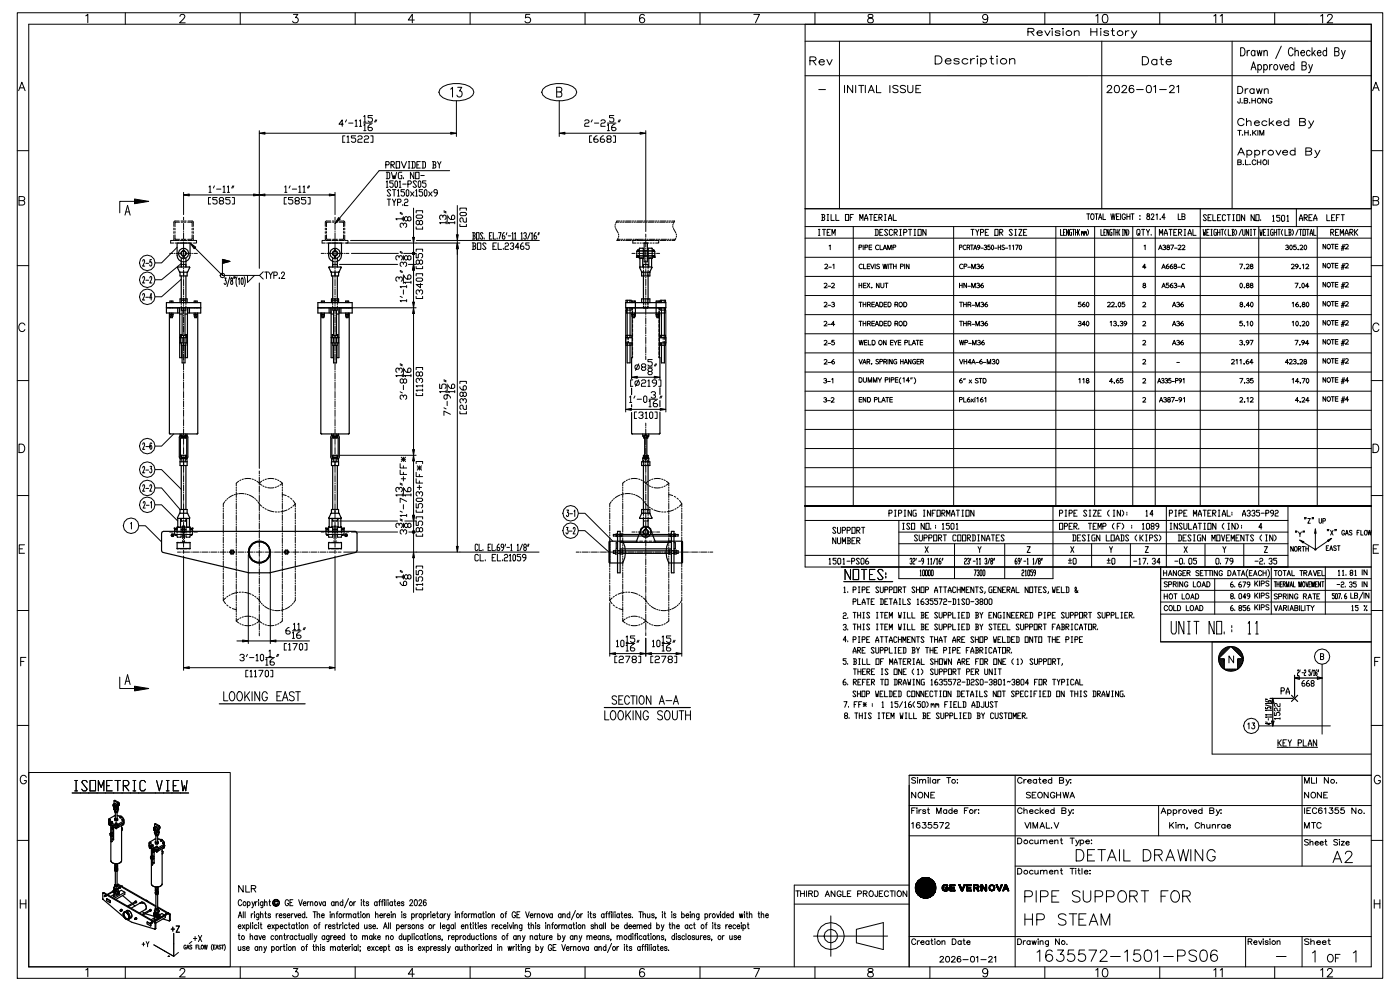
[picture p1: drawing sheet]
<svg xmlns="http://www.w3.org/2000/svg" width="297mm" height="210mm" viewBox="0 0 297 210" stroke-linecap="round" stroke-linejoin="round" font-family="sans-serif">
<g fill="none" stroke="#000" stroke-width=".21">
<path d="M3.7 2.7h289.3v204.6h-289.3zM4 19.2l.6-1.8 .7 1.8M4.2 18.6h.9M6.1 5.1h284.5v199.8h-284.5zM18.2 3.4l.4-.4v1.8M26.6 2.7v2.4M38.1 3.5l.4-.5 .6 .2a.56 .56 0 0 1-.2 .8l-.8 .8h1.2M50.9 2.7v2.4M62.2 3h.9l-.5 .7a.6 .6 0 0 1 .5 1 .6 .6 0 0 1-1.1-.2M75.3 2.7v2.4M87.8 4.2h-1.3l.9-1.2v1.8M93.2 18.9a5.6 5.6 0 0 1 7 0l.2 .6-.2 .7a5.6 5.6 0 0 1-7 0l-.2-.7z"/>
<path d="M95.5 18.9l.4-.4v2.1M97 18.5h.9l-.5 .8a.61 .61 0 0 1 .5 .9 .61 .61 0 0 1-1.1 0M99.6 2.7v2.4M112.3 3h-.9l-.1 .8a.63 .63 0 0 1 1 0 .63 .63 0 0 1-.1 1 .63 .63 0 0 1-.9-.3M115 18.9a5.6 5.6 0 0 1 7 0l.2 .6-.2 .7a5.6 5.6 0 0 1-7 0l-.2-.7zM118 19.5h.7a.56 .56 0 0 1 .4 .5 .56 .56 0 0 1-.4 .6h-.7v-2.1h.7l.3 .2 .1 .4-.4 .4M124 2.7v2.4M136.5 3.3a.52 .52 0 0 0-.7-.2 1.03 1.03 0 0 0 .3 1.7 .56 .56 0 0 0 .5-.5 .56 .56 0 0 0-.5-.6 .56 .56 0 0 0-.6 .5M148.3 2.7v2.4M159.7 3h1.2l-.8 1.8M170.6 5.1v115h120M171.6 12.9l1.1-.1 .2-.4-.4-.4h-.9v1.8"/>
<path d="M172.3 12.9l.6 .9M172.7 2.7v2.4M173.5 19h1.4M173.6 13.1h1.1a.59 .59 0 0 0-.8-.4 .59 .59 0 0 0-.3 .9 .59 .59 0 0 0 .9 .1l.2-.2M175.2 12.6l.6 1.2 .5-1.2M177.9 8.7v35.5M179 18.1v1.5M180.7 18.1v1.5l-1.1-1.5v1.5M181.3 18.1v1.5M182 18.1h1.1M182.5 18.1v1.5M183.4 18.1v1.5"/>
<path d="M184 19.6l.6-1.5 .7 1.5M184 3.1a.36 .36 0 0 0 .2 .6 .64 .64 0 0 1 .7 .3 .64 .64 0 0 1 0 .8h-.6a.52 .52 0 0 1-.4-.5 .52 .52 0 0 1 .5-.5l.3-.1a.36 .36 0 0 0 .2-.6zM184.2 19.1h.8M185.7 18.1v1.5h1M188.6 18.1v1.5M190.3 18.3a.64 .64 0 0 0-1.1 .2l1.1 .7v.2l-.4 .2-.7-.2M191.9 18.3a.64 .64 0 0 0-1.1 .2l1.1 .7v.2l-.4 .2-.7-.2M192.4 18.1v1.1a.56 .56 0 0 0 .5 .4 .56 .56 0 0 0 .6-.4v-1.1M194.1 18.8h.6M195.1 18.1h-1v1.5h1M197.1 2.7v2.4M198.2 11.8h.7a.87 .87 0 0 1 .7 .9 .87 .87 0 0 1-.7 .9h-.7z"/>
<path d="M200.3 12.9h1.2a.62 .62 0 0 0-.8-.5 .62 .62 0 0 0-.3 .9 .62 .62 0 0 0 .9 .2l.2-.2M203.3 12.7a.73 .73 0 0 0-1.2 0l.4 .2 .7 .2 .1 .2a.73 .73 0 0 1-1.2 0M205.1 12.7a.66 .66 0 0 0-1-.2 .66 .66 0 0 0 0 1 .66 .66 0 0 0 1-.2M205.7 12.4v1.2M206.5 12.4a.68 .68 0 0 0-.8 .5M207 11.9h.2zM207.1 12.4v1.2M207.8 12.7a.66 .66 0 0 1 1-.2 .66 .66 0 0 1 0 1 .66 .66 0 0 1-1-.2M207.8 12.4v1.7M209.3 3.6a.56 .56 0 0 1-.7 .5 .56 .56 0 0 1-.3-.9 .56 .56 0 0 1 .9 .1 1.25 1.25 0 0 1-.4 1.5h-.4l-.1-.2M209.8 12.4h.7M210.1 11.8v1.4l.1 .3 .4 .1"/>
<path d="M211.2 11.9h.2zM211.3 12.4v1.2M213.9 12.7a.78 .78 0 0 1 1.1-.2l.1 1.1M213.9 12.4v1.2M217.8 6.7h1.1l.2-.4-.4-.3h-.9v1.5M218.5 6.7l.6 .8M219.8 7h1.1a.56 .56 0 0 0-.8-.5 .56 .56 0 0 0-.3 .8 .56 .56 0 0 0 .9 .2l.2-.2M221.4 2.7v2.4M221.4 6.5l.6 1 .5-1M222.9 6.1h.2zM223 6.5v1M224.6 6.7l-.3-.2-.6 .1v.3l.8 .2 .1 .2-.3 .2h-.6l-.1-.2"/>
<path d="M225.2 6.1h.2zM225.3 6.5v1M227.7 6.8a.72 .72 0 0 1 .9-.2l.1 .9M227.7 6.5v1M231.2 6v1.5M231.2 6.7h1.2M232.2 3.4l.4-.4v1.8M232.4 6v1.5M233.2 6.1h.2zM233.3 6.5v1M233.5 8.7v35.5M233.8 3.1a.58 .58 0 0 1 .9 .3 .91 .91 0 0 1-.6 1.4 1.15 1.15 0 0 1-.3-1.7z"/>
<path d="M234.6 18.5l.4-.4h.3l.3 .3-.3 .5-.7 .7h1.1M234.9 6.7l-.3-.2-.6 .1v.3l.8 .2 .1 .2-.3 .2h-.6l-.1-.2M235.5 6.5h.6M235.8 6v1.2v.3h.4M236.4 18.2a.55 .55 0 0 1 .8 .2v.4a.67 .67 0 0 1-.6 .8 .94 .94 0 0 1-.2-1.4zM237.8 18.5l.3-.4h.3l.3 .3-.2 .5-.8 .7h1.1M238.5 6.5v1M239.3 6.5a.61 .61 0 0 0-.8 .5M239.8 6.5l.6 1M240.2 18.3v-.1a.55 .55 0 0 0-.8 .2 .87 .87 0 0 0 .4 1.2 .5 .5 0 0 0 .5-.4 .5 .5 0 0 0-.5-.6 .5 .5 0 0 0-.5 .5M240.9 19h1.4M240.9 6.5l-.8 1.5h-.4"/>
<path d="M242.1 12h.6a.89 .89 0 0 1 .7 .9 .89 .89 0 0 1-.7 .8h-.6zM243.1 18.2a.55 .55 0 0 1 .8 .2l.1 .4a.67 .67 0 0 1-.6 .8 .94 .94 0 0 1-.3-1.4zM244.5 18.4l.4-.3v1.5M245.2 12.8a.61 .61 0 0 0-1-.1 .61 .61 0 0 0 0 .9 .61 .61 0 0 0 1-.1M245.2 12.6v1.1M245.7 19h1.5M245.8 2.7v2.4M245.8 12.6h.7M246.1 12v1.4l.1 .2 .4 .1M247.1 13.1h1.1a.59 .59 0 0 0-.8-.4 .59 .59 0 0 0-.2 .8 .59 .59 0 0 0 .8 .1l.2-.1M247.9 18.5l.3-.4h.3l.3 .3-.2 .5-.8 .7h1.1M249.4 18.4l.4-.3v1.5"/>
<path d="M257.2 3.4l.4-.4v1.8M258.6 3.4l.4-.4v1.8M261.1 8.7v35.5M262.3 18.3h.5a.8 .8 0 0 1 .6 .8 .8 .8 0 0 1-.6 .7h-.5zM262.9 10.1a.92 .92 0 0 1 1 .6 .92 .92 0 0 1-.3 1.1h-.7zM263.9 18.8v1M264.3 10.7v1.1M264.5 18.8a.5 .5 0 0 0-.6 .4M264.8 10.7a.47 .47 0 0 0-.5 .5M265.1 14.8l.5-1.7 .6 1.7M265.3 14.2h.7M265.8 19a.5 .5 0 0 0-.8-.1 .5 .5 0 0 0 0 .8 .5 .5 0 0 0 .8-.1"/>
<path d="M265.8 18.8v1M265.9 10.9a.38 .38 0 0 0-.3-.2 .38 .38 0 0 0-.4 .2v.4a.46 .46 0 0 0 .5 .5l.2-.2M265.9 10.7v1.1M266.3 18.8l.3 1 .3-1 .3 1 .3-1M266.4 10.7l.3 1.1 .2-1.1 .3 1.1 .3-1.1M266.6 13.9a.38 .38 0 0 1 .3-.2 .38 .38 0 0 1 .4 .2l.1 .4a.47 .47 0 0 1-.6 .5l-.2-.2M266.6 13.7v1.7M267.8 13.9l.1-.1a.36 .36 0 0 1 .6 .1l.1 .4a.47 .47 0 0 1-.5 .5l-.3-.2M267.8 13.7v1.7M267.8 11l.4-.3 .3 .1 .1 1M267.8 10.7v1.1M267.9 19.1l.4-.3 .4 .1 .1 .9"/>
<path d="M267.9 18.8v1M269.1 13.7v1.1M269.6 13.7a.47 .47 0 0 0-.5 .5M270.1 13.8a.51 .51 0 0 1 .7 .5 .51 .51 0 0 1-.7 .4l-.2-.4zM270.1 2.7v2.4M271.2 13.7l.4 1.1 .4-1.1M271.5 9.8l-1.2 2.6M272.2 14.2h.8l-.1-.4a.36 .36 0 0 0-.6 .1l-.1 .4a.47 .47 0 0 0 .6 .5l.2-.2M274 10.5a.51 .51 0 0 0-.6-.4 .51 .51 0 0 0-.4 .7v.4a.51 .51 0 0 0 .4 .6 .51 .51 0 0 0 .6-.4M274.2 13.9a.38 .38 0 0 0-.4-.2 .38 .38 0 0 0-.3 .2l-.1 .4a.47 .47 0 0 0 .5 .5l.3-.2M274.2 13.1v1.7M274.4 11l.4-.3 .3 .1v1"/>
<path d="M274.4 10.1v1.7M275.7 11.2h.8l-.2-.4a.37 .37 0 0 0-.6 .1v.4a.46 .46 0 0 0 .5 .5l.3-.2M275.9 13.9h.6l.3 .2v.4l-.3 .3h-.6v-1.7h.6l.3 .2v.3l-.3 .3M277.4 13.7l.3 1.1M277.6 10.9a.38 .38 0 0 0-.3-.2 .38 .38 0 0 0-.4 .2v.4a.47 .47 0 0 0 .5 .5l.2-.2M278 10.1v1.7M278.1 13.7l-.5 1.6-.3 .1M278.3 11.2l.5 .6M278.7 10.7l-.7 .8M279.2 11.2h.7l-.1-.4a.52 .52 0 0 0-.6 .5 .52 .52 0 0 0 .6 .5l.1-.2M279.9 3.4l.4-.4v1.8M281.1 10.9a.38 .38 0 0 0-.3-.2 .38 .38 0 0 0-.4 .2l-.1 .4a.47 .47 0 0 0 .6 .5l.2-.2"/>
<path d="M281.1 10.1v1.7M281.3 3.5l.4-.5 .6 .2a.56 .56 0 0 1-.2 .8l-.9 .8h1.2M282.8 10.9h.6l.3 .2 .1 .4-.4 .3h-.6v-1.7h.6l.3 .2 .1 .3-.4 .3M284.3 10.7l.4 1.1M285.1 10.7l-.6 1.6-.3 .1M290.6 16h-120M290.6 8.7h-120M290.9 19.2l.7-1.8 .7 1.8M291.1 18.6h.9M3.7 31.9h2.4M44.3 39.6l.2-.2v1.4M45.4 39.4l-.2 .4"/>
<path d="M47.3 39.6l.2-.2v1.4M48.2 39.6l.2-.2v1.4M49.3 39.4l-.2 .4M49.6 39.4l-.3 .4M55 27.7v29.2M56.2 28.2h39.3M60.3 39.6l.3-.2v1.4M61.5 39.4l-.2 .4M63.3 39.6l.2-.2v1.4M64.2 39.6l.3-.2v1.4M65.4 39.4l-.3 .4M65.6 39.4l-.2 .4"/>
<path d="M72.7 26.3h-.9l.7-.9v1.4M73.1 28.8h-.5v1.4h.5M73.4 25.4l-.2 .5M73.5 29l.3-.2v1.4M73.5 30.2h.5M73.9 26.1h.9M75.3 25.6l.2-.2v1.4M75.3 26.8h.4M75.4 28.8h-.9v.4h.6l.3 .3v.4l-.3 .3h-.4l-.2-.3M75.8 29l.3-.2h.4l.3 .2-.3 .5h-.4l-.3 .2v.5h1M76.2 25.6l.2-.2v1.4M76.2 26.8h.4"/>
<path d="M77.1 24.7l.2-.2v1.4M77.1 26.5l.2-.2v1.4M77.1 26.1h1.8M77.1 25.9h.5M77.1 27.7h.5M77.2 29l.2-.2h.5l.2 .2-.2 .5h-.5l-.2 .2v.5h.9M78.6 28.8h.4v1.4h-.4M78.7 26.3h-.2l-.5 .5v.7l.2 .2h.5l.2-.2-.2-.5h-.7M78.9 24.5h-.9v.4h.7l.2 .3v.4l-.2 .3h-.5l-.2-.3M79.6 25.4l-.2 .5M79.8 25.4l-.2 .5M81.8 34.9h.5l.2-.2-.2-.5h-.5v1.4"/>
<path d="M81.9 36.5h.5l.2 .2v.9l-.2 .3h-.5M81.9 38.6l.1-.3v1.4M81.9 39.7h.3M82 36.5v1.4M82.8 34.9h.6l.2-.2-.2-.5h-.6v1.4M83 36.5l.3 1.4 .2-.7 .2 .7 .4-1.4M83 34.9l.6 .7M83.3 38.3h-.7v.5h.5l.2 .2v.5l-.2 .2h-.3l-.2-.2M83.9 38.3l.3 .3v.9l-.1 .2-.4-.2v-.9zM84 34.2h.7v1.4h-.7zM84.6 38.6l.2-.3v1.4M84.6 39.7h.4"/>
<path d="M85 34.2l.6 1.4 .5-1.4M85.1 36.5h-.5l-.2 .2v.9l.2 .3h.5v-.7h-.1M85.3 39h.8M85.5 37.6v.3M86.4 39h.6l.2-.2-.2-.5h-.6v1.4M86.5 34.2h.4M86.5 35.6h.4M86.7 34.2v1.4M87.2 34.2h.6l.2 .3v.9l-.2 .2h-.6M87.4 34.2v1.4M87.7 36.5v1.4l-.7-1.4v1.4M88.1 36.5h.7v1.4h-.7z"/>
<path d="M88.3 38.6l-.2-.3h-.4l-.2 .3 .8 .9-.2 .2h-.4l-.2-.2M88.3 34.9h.4M88.8 38.3l.4 .3v.9l-.2 .2-.4-.2v-.9zM89.1 34.2h-.8v1.4h.8M89.2 37.2h.7M89.4 34.2h.6l.2 .3v.9l-.2 .2h-.6M89.6 34.2v1.4M90.3 38.3h-.8v.5h.6l.2 .2v.5l-.2 .2h-.4l-.2-.2M91.6 34.2h.6l.2 .3-.2 .4M91.8 34.9h.4l.2 .5-.2 .2h-.6M91.8 34.2v1.4M92.7 34.2l.4 .7v.7"/>
<path d="M93.5 34.2l-.4 .7M95.3 36.2h-15l-8.4 10.1M96.7 21.4v7.5M118.5 21.4v7.5M119.7 28.2h15.9M123.9 25.6l.2-.2h.5l.2 .2-.2 .5h-.5l-.2 .2v.5h.9M125.4 28.8h-.5v1.4h.5M125.5 25.4l-.2 .5M126 26.1h.9M126.5 28.8h-.2l-.4 .4v.7l.2 .3h.4l.3-.3-.3-.4h-.6M127.3 25.6l.3-.2h.4l.3 .2-.3 .5h-.4l-.3 .2v.5h1M127.9 28.8h-.2l-.5 .4v.7l.3 .3h.4l.2-.3-.2-.4h-.7"/>
<path d="M128.7 26.5l.2-.2v1.4M128.7 26.1h1.8M128.7 27.7h.5M128.8 29.5l-.2-.5 .2-.2h.5l.2 .4-.9 .5 .2 .5h.5l.2-.3-.2-.4M130 28.8h.4v1.4h-.4M130.1 24.5h-.9v.4h.7l.2 .3v.4l-.2 .3h-.5l-.2-.3M130.3 26.3h-.2l-.5 .5v.7l.3 .2h.4l.2-.5-.2-.2h-.7M131.2 25.4l-.2 .5M131.5 25.4l-.3 .5M136.8 27.7v21.4M262.3 32.9l.7-1.6 .7 1.6M262.3 34.4l.7 .1v.2l-.2 .2h-.5v-1l.7 .1v.3l-.2 .1"/>
<path d="M262.3 27.6h.7M262.6 32.3h.9M262.7 27.6v1.1M262.8 20.8v1h-.4l-.1-.3M263.2 21.8h.1M263.3 28.6h.1M263.5 34.8v.1M263.6 25.5a.73 .73 0 0 0-1.1-.2 .73 .73 0 0 0 0 1.1 .73 .73 0 0 0 1.1-.1M263.7 21.3l.7 .1v.3l-.3 .2h-.4v-1.1l.7 .1v.2l-.3 .2M263.8 27.6v1.1M263.8 28.1h.7M263.9 33.9v1h.7"/>
<path d="M264.2 25.9a.66 .66 0 0 1 .8-.2l.1 .9M264.2 25.1v1.5M264.2 32.1a.57 .57 0 0 1 .9-.2 .57 .57 0 0 1 0 .9 .57 .57 0 0 1-.9-.2M264.2 31.8v1.6M264.5 27.6v1.1M264.8 21.8h.1M264.9 34.8v.1M265 28.6h.1M265.3 20.8v1.1M265.3 21.3h.7M265.5 27.6v1.1M265.7 28.1l.5 .6"/>
<path d="M265.8 26h1.1a.54 .54 0 0 0-.7-.4 .54 .54 0 0 0-.3 .8 .54 .54 0 0 0 .8 .1l.2-.1M265.9 32.1a.57 .57 0 0 1 .9-.2 .57 .57 0 0 1 0 .9 .57 .57 0 0 1-.9-.2M265.9 31.8v1.6M266 20.8v1.1M266.1 34.1a.44 .44 0 0 0-.5-.2 .44 .44 0 0 0-.2 .6 .41 .41 0 0 0 .3 .4 .41 .41 0 0 0 .4-.2M266.2 27.6l-.7 .7M266.5 33.9v1M266.5 34.4h.7M266.6 27.6v1.1M267 28.7v-1.1l.4 1.1 .4-1.1v1.1M267.2 33.9v1M267.6 31.8v1.1"/>
<path d="M268.3 31.8a.58 .58 0 0 0-.7 .5M268.3 20.8v1.1l-.7-1.1v1.1M268.5 25.8a.57 .57 0 0 0-.9-.1 .57 .57 0 0 0 0 .8 .57 .57 0 0 0 .9-.1M268.8 33.9v1M269 25.1v1.5M269.3 26l.7 .6M269.6 21.1a.44 .44 0 0 0-.6-.2 .44 .44 0 0 0-.2 .6 .39 .39 0 0 0 .4 .4 .39 .39 0 0 0 .4-.4h-.3M269.9 25.6l-.9 .7M270.4 31.8l.5 1.1 .6-1.1M270.5 26h1a.54 .54 0 0 0-.7-.4 .54 .54 0 0 0-.3 .8 .54 .54 0 0 0 .9 .1l.1-.1M271.8 32.3h1.1a.54 .54 0 0 0-.8-.4 .54 .54 0 0 0-.2 .8 .54 .54 0 0 0 .8 .1l.2-.2M273.1 25.8a.57 .57 0 0 0-.8-.1 .57 .57 0 0 0 0 .8 .57 .57 0 0 0 .8-.1"/>
<path d="M273.1 25.1v1.5M274.4 32.1a.57 .57 0 0 0-.8-.2 .57 .57 0 0 0 0 .9 .57 .57 0 0 0 .8-.2M274.4 31.3v1.6M275.4 25.8l1.2 .2v.3l-.4 .3h-.8v-1.5l1.2 .1v.5l-.4 .1M276.7 32.1l1.2 .1 .1 .4-.5 .3h-.8v-1.6l1.2 .2v.4l-.4 .2M277.3 25.6l.6 1M278.4 25.6l-.8 1.4-.3 .1M278.7 31.8l.5 1.1M279.7 31.8l-.8 1.5-.3 .1M290.6 31.9h2.4M3.7 56.3h2.4M4 42.5h.8a.47 .47 0 0 1 .5 .5 .47 .47 0 0 1-.5 .5h-.8v-1.8h.8l.3 .1 .1 .4-.4 .3"/>
<path d="M26.5 45.6l.5-2.1 .6 2.1M26.7 44.9h.7M28.5 42.7h-3.1v2.4M30.3 58.9v-.2l.2-.1 .1 .4-.4 1h.5M30.3 55.3l.1-.3 .2 .1v.4l-.4 .9h.5M30.9 59.4h.6M30.9 55.8h.6M31.8 58.9l.1-.3 .2 .1v.4l-.4 .9h.5M32.1 55h-.3v.5a.44 .44 0 0 1 .5 .4 .44 .44 0 0 1-.3 .5l-.3-.3M36 53.7h.6M36.8 51h-.6v.5h.6M36.8 49.8l.1 1.1 1.1 .1"/>
<path d="M36.8 48.3v.4M36.8 49.1v.3M36.9 53.7h.1M37.1 49.8v.8l.9 .1M37.1 48.4v.3M37.1 49.1v.3M37.1 51.5h.3M37.3 53.7h1.3M37.5 52.4l-3.3 3.3h-1.3M37.7 51.5h.3M38 46.8l-1.1 .1-.1 1.1M38 47.1h-.8l-.1 .9"/>
<path d="M38.2 51h1.4M38.2 51.5h1.4M38.3 46.8h.4M38.4 50.7h.3v.3h-.4M38.4 47.1h.3M38.4 55.4l.3 .1M38.4 53.4v.6M38.4 59.2l-4.2 3.7h-1.3M38.4 55.8l-4.2 3.5h-1.3M38.6 53.2h.6M38.6 54.2h.6M38.8 53.7h.2"/>
<path d="M38.9 59.2v1.3M38.9 57.2v1.4M38.9 55.3v1.3M38.9 53.3v1.3M38.9 51.3v1.3M38.9 49.3v1.3M38.9 47.3v1.4M38.9 40.8v4.7M38.9 46v.7M38.9 47v.1M38.9 48.9v.2M38.9 50.9v.1"/>
<path d="M38.9 52.9v.1M38.9 54.9v.1M38.9 56.8v.2M38.9 58.8v.2M39.1 50.7v.3M39.1 47.1h.3M39.1 50.7h.3M39.1 46.8h.4M39.1 51h.4M39.2 53.7h1.3M39.3 56h-.8l-.1 .6M39.3 56l.1 .1"/>
<path d="M39.4 56.1v.5M39.4 55.4l-.3 .1M39.4 53.4v.6M39.8 47.1h.9v.9M39.8 46.8l1.1 .1 .1 1.1M39.9 51.5h.2M40.1 41.3h13.6M40.4 51.5h.3M40.7 49.8v.8l-.9 .1M40.7 48.4v.3M40.7 49.1v.3M40.8 53.7h.1"/>
<path d="M41 49.8l-.1 1.1-1.1 .1M41 48.3v.4M41 49.1v.3M41 51h.6v.5h-.6M41.2 53.7h.6M41.3 52.5l5.8 5.9M44.3 40.8h.5M44.6 41.9h-.4v1.3h.4M45.9 40.1h.9M46 41.9h-.9v.4h.7l.2 .2v.5l-.2 .2h-.5l-.2-.2M46.7 42.5l-.2-.2 .2-.4h.5l.2 .4-.2 .2h-.5l-.2 .5 .2 .2h.5l.2-.2-.2-.5M47.1 55l1.6 .4-1.6 .4v2.6"/>
<path d="M47.1 58.4h7.9M47.3 40.8h.4M47.6 58.9h.3l-.2 .5a.47 .47 0 0 1 .3 .5 .47 .47 0 0 1-.3 .4l-.2-.3M48.2 40.8h.4M48.7 58.6l-.6 2.1M48.8 41.9h-1v.4h.7l.3 .2v.5l-.3 .2h-.4l-.3-.2M48.9 59v.2a.78 .78 0 0 1 .4 1l-.1 .1a.48 .48 0 0 1-.3-.5 .48 .48 0 0 1 .4-.4v-.4zM49.2 41.9h.5v1.3h-.5M49.6 58.7v.3M49.8 58.7v.3M50.2 58.6a2.47 2.47 0 0 0 0 2.1M50.5 59.2l.2-.3v1.4"/>
<path d="M51.2 59l.1-.1a1.01 1.01 0 0 1 0 1.4l-.2-.6zM51.7 58.6a2.47 2.47 0 0 1 0 2.1M52.4 58.4v1.4l1.5-1.4M55 60v39.3M55 58.4l.8 .7M55.8 57.6l-.8 .8M56.1 57.6h.7M56.2 41.3h13.6M56.5 57.6v1.4M56.9 57.6l.5 .7v.7M57.8 57.6l-.4 .7M58 58.4l.7-.1v-.6l-.7-.1v1.4"/>
<path d="M59.2 58.9v.1zM59.7 58l.2-.4h.2l.2 .3-.2 .5-.5 .6h.7M60.3 40.8h.5M60.7 41.9h-.5v1.3h.5M61.9 40.1h1M62.1 41.9h-1v.4h.7l.3 .2v.5l-.3 .2h-.4l-.3-.2M62.7 42.5l-.2-.2 .2-.4h.5l.2 .4-.2 .2h-.5l-.2 .5 .2 .2h.5l.2-.2-.2-.5M63.3 40.8h.5M64.2 40.8h.5M64.8 41.9h-.9v.4h.7l.2 .2v.5l-.2 .2h-.5l-.2-.2M65.3 41.9h.4v1.3h-.4M68.1 53.7h.6"/>
<path d="M68.9 51h-.6v.5h.6M68.9 49.8l.1 1.1 1.1 .1M68.9 48.3v.4M68.9 49.1v.3M69 53.7h.1M69.2 49.8v.9h.9M69.2 48.4v.3M69.2 49.1v.3M69.2 51.5h.3M69.4 53.7h1.3M69.8 51.5h.2M70.1 46.8l-1.1 .1-.1 1.1"/>
<path d="M70.1 47.1h-.9v.9M70.3 51h1.4M70.3 51.5h1.4M70.4 46.8h.4M70.5 50.7h.3v.3h-.4M70.5 47.1h.3M70.5 55.4l.3 .1M70.5 53.4v.6M70.7 53.2h.6M70.7 54.2h.6M70.9 53.7h.2M71 59.2v1.3"/>
<path d="M71 57.2v1.4M71 55.3v1.3M71 53.3v1.3M71 51.3v1.3M71 49.3v1.3M71 47.3v1.4M71 40.8v4.7M71 46v.7M71 47v.1M71 48.9v.2M71 50.9v.1M71 52.9v.1"/>
<path d="M71 54.9v.1M71 56.8v.2M71 58.8v.2M71.2 47.1h.3M71.2 46.8h.4M71.2 51h.4M71.3 53.7h1.3M71.4 56h-.8l-.1 .6M71.4 56h.1M71.4 56l.1 .6M71.5 55.4l-.3 .1M71.5 53.4v.6"/>
<path d="M71.5 50.7h-.3v.3M71.9 47.1h.9v.9M71.9 46.8l1.1 .1 .1 1.1M71.9 56h12.4M71.9 51.5h.3M72.5 51.5h.3M72.8 49.8v.8l-.9 .1M72.8 48.4v.3M72.8 49.1v.3M72.9 53.7h.1M73.1 49.8l-.1 1.1-1.1 .1M73.1 48.3v.4"/>
<path d="M73.1 49.1v.3M73.1 51h.6v.5h-.6M73.3 53.7h.6M73.4 51.5h24.1M74.3 51h12.7M74.5 53.7h9.9M82.1 42.2h.7M82.4 42.2v1.4M82.8 40.4l-.2-.2h-.4l-.1 .2 .7 .9-.2 .3h-.4l-.1-.3M83.2 42.2l.3 .7v.7M83.2 40.2h.7M83.5 40.2v1.4"/>
<path d="M83.9 42.2l-.4 .7M84.3 40.4l.1-.2v1.4M84.3 42.9h.5l.2-.2-.2-.5h-.5v1.4M84.3 41.6h.3M84.6 59.1l-.3-.4-.4 .2v.5l.2 .2M84.6 58.9l.2-.2 .5 .2v.5l-.3 .2M84.6 54.6l-.3-.4-.4 .2v.5l.2 .2M84.6 54.4l.2-.2 .5 .2v.5l-.3 .2M84.8 57.5l.5 .3M84.8 57.3l.5 .2M84.8 53.5l.5 .2M84.8 53.3l.5 .2"/>
<path d="M84.8 45.2l.5 .2M84.8 45l.5 .2M85.3 46.4h-1.4l.2 .2M85.3 46.1v.5M85.4 43.3v.3M85.5 56l-.2-.5-.5 .3v.4l.2 .3M85.5 55.8l.2-.3 .5 .3v.4l-.3 .3M85.5 47.7v-.2l-.5-.2-.2 .2v.5l.2 .2M85.5 47.5l.2-.2 .5 .2v.5l-.3 .2M85.5 45.9v.9M85.5 54.2v.9M85.5 58.2v1.9"/>
<path d="M85.6 53.7h2.6v.9h.4v-.7l.3-.2h.4l.3 .2v.5l-.3 .2M85.7 58.5v.2l.5 .4h.7l.2-.2v-.4l-.5-.3-.2 .3v.6M85.7 40.2h-.7v.4h.5l.2 .3v.4l-.2 .3h-.3l-.2-.3M85.7 42.4l.2-.2h.4l.2 .2-.2 .5h-.4l-.2 .2v.5h.8M86.3 40.2l.3 .2v.9l-.1 .3-.4-.3v-.9zM86.4 54.4l.2-.2 .5 .2v.5l-.5 .2-.2-.2v-.5l-.5-.2-.2 .2v.5l.2 .2 .5-.2M86.4 46.1l.2-.2 .5 .2v.5l-.5 .2-.2-.2v-.5l-.5-.2-.2 .2v.5l.2 .2 .5-.2M86.6 56h1.6M87 40.6l.7 1M87.1 59.8h-1.4l.2 .3M87.1 59.6v.5M87.6 44.1v6.2"/>
<path d="M87.6 51.5v4.6M87.6 57.2v6.8M87.7 40.6l-.7 1M88.1 40.4l.2-.2v1.4M88.1 41.6h.4M88.2 59.1l.2-.2h.9l.3 .5-.3 .2h-.9zM88.2 58.5v-.5h1.4v.5M88.2 56.5v.4h1.4v-.4M88.2 53.3v-.5h1.4v.5M88.2 48.1v.4h1.4v-.4M88.2 45.8l.2-.2h.9l.3 .4-.3 .2h-.9zM88.2 45.1v-.4h1.4v.4"/>
<path d="M88.2 51h26.1M88.9 55.3l.2-.2 .5 .2v.5l-.3 .2-.4-.2v-.5l-.3-.2-.4 .2v.5l.2 .2 .5-.2M88.9 46.9l.2-.2 .5 .2v.5l-.3 .2-.4-.2v-.5l-.3-.2-.4 .2v.5l.2 .2 .5-.2M89.6 40.2h-.8v.4h.6l.2 .3v.4l-.2 .3h-.4l-.2-.3M90.1 40.2l.4 .2v.9l-.2 .3-.4-.3v-.9zM90.8 40.6l.8 1M91.6 40.6l-.8 1M92.7 40.9h-.6l-.2-.3 .2-.4h.4l.2 .2v.7l-.4 .5h-.2M93.8 46v-.2l-.4-.2-.2 .2v.5l.2 .2M93.8 45.8l.3-.2 .4 .2v.5l-.2 .2M94.1 44.9l.4 .2M94.1 44.7l.4 .2"/>
<path d="M94.5 47.2h-1.3l.2 .2M94.5 47v.4M94.8 45.6v1.8M95 45.8v.2l.5 .5h.6l.3-.2v-.5l-.3-.2-.4 .2v.7M96.4 47.2h-1.4l.2 .2M96.4 47v.4M96.9 43.6v6.1M96.9 51v.5M96.9 52.7v63.1M97.5 47.5v.5h1.3v-.5M97.5 45.2l.2-.2h.9l.2 .5-.2 .2h-.9zM97.5 44.6v-.5h1.3v.5"/>
<path d="M98.8 46.2v.9h-.4l-.3-.3v-.4l-.4-.2-.2 .2v.4l.2 .3M100.1 51.5h.5l.2 .2-.2 .5M100.1 49.3h.5l.1 .2-.1 .5M100.3 52.2h.3l.2 .4-.2 .2h-.5M100.3 51.5v1.3M100.3 50h.3l.1 .4-.1 .3h-.5M100.3 49.3v1.4M101 49.3h.5v1.4h-.5zM101.2 51.5h.7v1.3h-.7zM102.3 49.5l-.1-.2h-.3l-.1 .2 .5 .9-.1 .3h-.3l-.1-.3M102.6 50.4v.3M103 51.7l-.2-.2h-.3l-.2 .2 .7 .9-.2 .2h-.3l-.2-.2"/>
<path d="M103.7 50h.3M104.3 49.3h-.6v1.4h.6M104.5 52.2h.3M104.5 49.3v1.4h.6M105.2 51.5h-.7v1.3h.7M105.4 50.4v.3M105.6 51.5v1.3h.7M105.6 49.3h.6l-.4 1.4M106.7 52.6v.2M106.9 49.3l-.4 .5v.6l.1 .3h.3l.1-.5-.1-.2h-.4M107 51.7l.2-.2h.4l.2 .2-.2 .5h-.4l-.2 .2v.4h.8M107.4 49.3l-.1 .5"/>
<path d="M107.7 50h.5M108.1 51.7l.2-.2h.4l.2 .2-.2 .5h-.2M108.5 49.5l.2-.2v1.4M108.5 50.7h.3M108.7 52.2l.2 .2-.2 .4h-.4l-.2-.2M109.1 49.5l.1-.2v1.4M109.1 50.7h.2M110 52.4h-.8l.6-.9v1.3M110.4 49.5l.2-.2v1.4M110.4 50.7h.3M110.9 51.5h-.2l-.4 .4v.7l.2 .2h.4l.2-.4-.2-.2h-.6M111 49.5l.1-.2h.3l.1 .5-.2 .2"/>
<path d="M111.4 50l.1 .2-.1 .5h-.3l-.1-.3M112.2 51.5h-.8v.4h.6l.2 .3v.4l-.2 .2h-.4l-.2-.2M112.4 49.3l-.6 1.4M112.6 49.5l.2-.2v1.4M112.6 50.7h.3M113.6 49.3l-.4 .5v.6l.1 .3h.3l.1-.5-.1-.2h-.4M114.1 49.3l-.1 .5M114.3 49.3l-.2 .5M130.3 48l.1 .2M130.4 47.5l-.1 .3M130.5 48.4l.5 1M130.6 47.1h.6"/>
<path d="M130.9 50.7h.6M131 50.5l-.3 .5h.6M131.1 49.6v.2M131.1 50v.3M131.3 46.8h-.6l-.2 .5M131.4 47.1h.3M131.6 46.8h.2M131.6 51h.2M131.7 50.7h.3M131.9 47.1h.3M132.1 46.8h.2M132.1 51h.2"/>
<path d="M132.2 50.7h.3M132.4 47.1h1.2M132.6 46.8h1.2M132.6 51h1.2M132.7 50.7h1.2M133.9 47.1h.2M133.9 53.7h.7M134 46.8h.3M134 51h.3M134.2 50.7h.2M134.4 47.1h.2M134.5 46.8h.3"/>
<path d="M134.5 51h.3M134.7 50.7h.2M134.8 50.7v.3M134.8 51h-.7v.5h.7M134.8 53.7h.2M134.9 47.1h1.2M135 46.8h1.2M135.1 51.5h.2M135.1 50.7v.3M135.2 50.7h1.2M135.2 53.7h1.3M135.3 51h-.3h1.2"/>
<path d="M135.5 54.2h.8M135.5 53.2h.8M135.6 51h.3M135.6 51.5h.3M136.2 51h1.3M136.2 51.5h1.3M136.3 47.1h.3M136.4 57.2v.6M136.4 56.6v.3M136.4 58.2v.3M136.5 46.8h.2M136.5 51h.2"/>
<path d="M136.5 54.3h.7M136.5 53.1h.7M136.5 53.2h.7M136.5 54.2h.7M136.8 53.7h.1M136.8 47.1h.3M136.8 59.2v1.3M136.8 57.1v1.4M136.8 55.1v1.3M136.8 53v1.4M136.8 51v1.3M136.8 50.6l.1 .1h-.3"/>
<path d="M136.8 49.6v.7M136.8 52.6v.1M136.8 54.7v.1M136.8 56.7v.1M136.8 58.7v.2M137 46.8h.2M137 51h.2M137.1 50.7h.3M137.2 53.7h1.3M137.3 47.1h1.2M137.3 57.2v.6M137.3 56.6v.3"/>
<path d="M137.3 58.2v.3M137.4 54.2h.8M137.4 53.2h.8M137.5 46.8h1.2M137.5 51h1.2h-.3M137.6 50.7h1.2M137.8 51h.3M137.8 51.5h.3M138.4 51.5h.2M138.7 53.7h.2M138.8 47.1h.2M138.9 46.8h.3"/>
<path d="M139.1 50.7h.2M139.1 53.7h.7M139.2 51h-.3h.7v.5h-.7M139.3 47.1h.2M139.4 46.8h.3M139.4 51h.3M139.6 50.7h.2M139.8 47.1h1.2M139.9 46.8h1.2M139.9 51h1.2M140.1 50.7h1.2M141.2 47.1h.3"/>
<path d="M141.4 46.8h.2M141.4 51h.2M141.5 50.7h.3M141.7 47.1h.3M141.9 46.8h.2M141.9 51h.2M142 50.7h.3M142.2 47.1h.6M142.4 46.8h.6l-.3 .5M142.5 50.7h.6M142.6 48v.2M142.6 47.5v.3"/>
<path d="M142.7 48.4l.5 1M143.2 50.5l-.2 .5h-.6M143.3 49.6l.1 .2M143.4 50l-.1 .3M170.6 48h120M170.6 50.5h120M170.6 54.5h120M170.6 58.6h120M173.4 48.6h.4M173.4 49.9h.4M173.6 48.6v1.3M174.1 45.4h.5l.2 .3-.2 .4"/>
<path d="M174.3 46.1h.3l.2 .4-.2 .2h-.5M174.3 45.4v1.3M174.3 48.6h.7M174.6 48.6v1.3M174.8 56.1a.33 .33 0 0 1 .5-.1 .33 .33 0 0 1-.1 .6l-.4 .3h.6M175.3 45.4h.3M175.3 46.7h.3M175.3 49.2h.3M175.4 45.4v1.3M175.6 56.6h.6M175.7 52.1l.2-.2v1M176 48.6h-.7v1.3h.7"/>
<path d="M176.1 45.4v1.3h.7M176.3 49.9v-1.3l.3 .8 .4-.8v1.3M176.5 56.1l.2-.1v.9M177.1 45.4v1.3h.7M179.2 45.4h.6v1.3h-.6zM180.2 46.1h.3M180.8 48v59.2M180.9 45.4h-.7v1.3M182 52.4l.6-.1v-.3l-.6-.1v1M182.2 46.7v-1.3l.3 .9 .4-.9v1.3M182.7 56.1a.46 .46 0 0 0-.7 .4 .46 .46 0 0 0 .7 .4M182.9 51.9v1"/>
<path d="M183 56v.9h.6M183.2 46.7v-.4l.4-.9 .3 .9v.4M183.2 46.3h.7M183.3 52.4h.5l.1-.4-.6-.1v1M183.8 56.4h.5M184.2 52.4h.5M184.2 45.4h.7M184.4 56h-.6v.9h.6M184.5 56l.4 .9 .3-.9M184.6 45.4v1.3M184.7 51.9h-.5v1h.5M185.2 46.1h.4"/>
<path d="M185.4 48.6h.5l.2 .2v.9l-.2 .2h-.5M185.5 56v.9M185.6 48.6v1.3M185.9 45.4h-.7v1.3h.7M186.2 52a.46 .46 0 0 0-.7 .4 .46 .46 0 0 0 .7 .4M186.3 46.1h.5l.1-.2-.1-.5h-.5v1.3M186.4 56.1a.26 .26 0 0 0-.5-.1 .26 .26 0 0 0 .2 .4 .3 .3 0 0 1 .2 .5 .3 .3 0 0 1-.6-.1M186.4 46.1l.5 .6M186.4 49.2h.4M186.5 51.9v1h.6M187.1 56l.2 .9 .3-.9 .2 .9 .2-.9M187.1 48.6h-.7v1.3h.7"/>
<path d="M187.2 52.9l.3-1 .4 1M187.3 52.6h.5M187.4 45.4h.4M187.4 46.7h.4M187.6 45.4v1.3M188.1 52.9v-1l.4 1 .4-1v1M188.1 48.8l-.1-.2h-.4l-.1 .2 .6 .9-.1 .2h-.4l-.1-.2M188.2 56v.9M188.3 46.7v-.4l.3-.9 .4 .9v.4M188.3 46.3h.7M188.5 56h.6M188.8 56v.9"/>
<path d="M189.1 48.8l-.1-.2h-.4l-.1 .2v.9l.1 .2h.4l.1-.2M189.2 52.4l.6-.1v-.3l-.6-.1v1M189.3 45.4v1.3h.7M189.3 56.4h.6M189.3 56v.9M189.5 49.2h.5l.2-.2-.2-.4h-.5v1.3M189.6 49.2l.6 .7M189.9 56v.9M190.7 48.6h.3M190.7 49.9h.3M190.8 56.4h.5l.1-.4h-.6v.9M190.8 48.6v1.3"/>
<path d="M191.5 49.2h.5l.2-.2-.2-.4h-.5v1.3M191.7 56v.9M192.5 48.6h.7M192.6 56v.9l-.5-.9v.9M192.9 48.6v1.3M193.7 48.6h.3M193.7 49.9h.3M193.9 48.6v1.3M194.5 48.6h.7v1.3h-.7zM196.2 48.6v1.3l-.6-1.3v1.3M202.1 48v59.2M203.3 52.4h.4l.1-.4-.5-.1v1"/>
<path d="M204 56.1a.46 .46 0 0 0-.7 .4 .46 .46 0 0 0 .7 .4M204.3 56.4h.5l.1-.4h-.6v.9M204.7 52a.44 .44 0 0 0-.6 .4 .44 .44 0 0 0 .6 .4M204.9 52.4h.4a.26 .26 0 0 0 .2-.2 .26 .26 0 0 0-.2-.3h-.4v1M205.1 56.6h.6M205.2 52.4l.3 .5M205.7 51.9h.5M205.8 48.6h.6M205.9 56.9v-.9l.4 .9 .4-.9v.9M206 51.9v1M206.1 48.6v1.3M206.3 52.9l.4-1 .3 1"/>
<path d="M206.4 52.6h.5M206.8 48.6l.3 .6v.7M207 56.1a.25 .25 0 0 1 .3-.2 .25 .25 0 0 1 .2 .3 .25 .25 0 0 1-.3 .2 .3 .3 0 0 1 .4 .4 .3 .3 0 0 1-.6 .1v-.1M207.5 48.6l-.4 .6M207.7 52.3a.26 .26 0 0 1-.4 .2 .26 .26 0 0 1-.1-.4 .26 .26 0 0 1 .4 .1v.4l-.3 .3M207.8 49.2h.5l.2-.2-.2-.4h-.5v1.3M207.9 52.6h.5M208.3 56a.48 .48 0 0 0-.5 .4 .48 .48 0 0 0 .4 .5 .29 .29 0 0 0 .1-.5 .29 .29 0 0 0-.5 .2M208.6 52.1a.24 .24 0 0 1 .4-.1 .24 .24 0 0 1-.2 .4 .29 .29 0 0 1 .3 .2 .29 .29 0 0 1-.2 .4 .29 .29 0 0 1-.4-.2M208.8 49.2h.3M209.5 48.6h-.7v1.3h.7M209.8 51.9h-.4l-.1 .5a.32 .32 0 0 1 .5 0 .32 .32 0 0 1-.1 .4 .32 .32 0 0 1-.4 0"/>
<path d="M210.2 52a.43 .43 0 0 1 .4 .4 .43 .43 0 0 1-.4 .4l-.1-.3zM210.8 52.6h.5M210.8 48.6h.7v1.3h-.7zM211.5 52.4h.5M211.5 51.9v1M211.8 49.2h.6l.1-.2-.1-.4h-.6v1.3M212 49.2l.5 .7M212 51.9v1M212.8 52a.25 .25 0 0 0-.4 0 .25 .25 0 0 0 .2 .4 .28 .28 0 0 1 .2 .5 .28 .28 0 0 1-.5-.1M213 52.6h.5M213.8 52.1l.2-.2v1M214.5 48.8l-.1-.2h-.4l-.1 .2 .6 .9-.1 .2h-.4l-.1-.2"/>
<path d="M214.6 52.1l.2-.2v1M215.1 48.6h.3M215.1 49.9h.3M215.2 51.9h.6l-.4 1M215.2 48.6v1.3M215.9 48.6h.7l-.7 1.3h.7M216.1 52a.43 .43 0 0 1 .4 .4 .43 .43 0 0 1-.4 .4l-.1-.3zM216.9 49.2h.4M217.6 48.6h-.7v1.3h.7M223.8 48v59.2M224.8 48.6v1.3h.4M225.4 49.2h.2"/>
<path d="M225.8 48.6h-.4v1.3h.4M226.4 48.6v1.3l-.4-1.3v1.3M227.1 48.6h-.3l-.1 .2 .1 1.1h.3l-.1-.7M227.3 48.6h.4M227.5 48.6v1.3M227.9 49.2h.4M227.9 48.6v1.3M228.3 48.6v1.3M228.8 48.6l-.2 .4 .2 .9M229.2 49.2l.1-.2 .1 .4M229.2 49v.9M229.4 49.2l.1-.2 .1 .9"/>
<path d="M229.8 49.2l.1-.2 .1 .4M229.8 49v.9M230 49.2l.1-.2 .1 .9M230.3 45.3h.6M230.5 48.6l.2 .4-.2 .9M230.6 45.3v1.2M231.3 45.4l.1-.1a.62 .62 0 0 1 .5 .6 .62 .62 0 0 1-.5 .6 .8 .8 0 0 1-.1-1.1zM232 48v59.2M232.1 45.3h.6M232.4 45.3v1.2M232.8 46.5l.4-1.2 .3 1.2M232.9 46.1h.5"/>
<path d="M233.3 48.6v1.3h.4M233.8 45.3v1.2h.5M233.9 49.2h.2M234.4 48.6h-.5v1.3h.5M235 48.6v1.3l-.4-1.3v1.3M235.4 45.3l.2 1.2 .3-1.2 .2 1.2 .2-1.2M235.6 48.6h-.3l-.1 .2 .1 1.1h.3l-.1-.7M235.8 48.6h.5M236.1 48.6v1.3M236.5 49.2h.4M236.5 48.6v1.3M236.6 45.9h.4"/>
<path d="M236.9 48.6v1.3M237.2 45.3h-.6v1.2h.6M237.3 48.6l-.2 .4 .2 .9M237.5 45.3v1.2M237.8 48.6h.3M237.8 49.9h.3M238 48.6v1.3M238.5 45.6a.36 .36 0 0 0-.4-.3 .36 .36 0 0 0-.3 .5v.3a.36 .36 0 0 0 .3 .4 .36 .36 0 0 0 .4-.4h-.2M238.8 48.6v1.3l-.4-1.3v1.3M238.8 45.3v1.2M238.8 45.9h.7M239 48.6l.2 .4-.2 .9"/>
<path d="M239.5 45.3v1.2M239.7 45.3h.6M240 45.3v1.2M240.1 48v59.2M241.3 49.4l.1 .3-.3 .2-.2-.2v-.9l.2-.2h.3l.2 .2v.6l-.2 .3 .2 .2M241.6 45.7v.1zM241.6 46.4v.1zM241.9 48.6h.7M242.3 48.6v1.3M242.4 52.1l.3-.2v1M242.8 56.6h-.7l.5-.6v.9M242.9 48.6l.4 .6v.7"/>
<path d="M243.1 45.4v.3a.41 .41 0 0 1 .6 .3 .41 .41 0 0 1-.5 .5 .44 .44 0 0 1-.2-.5 .44 .44 0 0 1 .6-.3v-.3zM243.6 48.6l-.3 .6M244 49.7v.2M244 45.6l.2-.3 .3 .2-.6 1h.7M244.8 48v59.2M245 45.5l.2-.2v1.2M245.5 52.9l.4-1 .4 1M245.6 52.6h.5M245.7 49.9v-1.3l.3 .8 .4-.8v1.3M245.9 46.4v.1zM246.2 56.9l.4-.9 .3 .9M246.3 56.6h.5"/>
<path d="M246.5 52.1a.25 .25 0 0 1 .2-.2 .25 .25 0 0 1 .3 .3 .25 .25 0 0 1-.3 .2 .3 .3 0 0 1 .3 .4 .3 .3 0 0 1-.5 0h-.1M246.7 49.9v-.5l.4-.8 .3 .8v.5M246.7 49.4h.7M246.9 46.1h-.7l.5-.8v1.2M247.4 52a.31 .31 0 0 0 0 .4 .31 .31 0 0 0 .4 .1 .28 .28 0 0 1-.1 .4 .28 .28 0 0 1-.4-.3 .28 .28 0 0 1 .4-.2 .24 .24 0 0 0 .1-.4 .24 .24 0 0 0-.4 0zM247.6 56a.48 .48 0 0 0-.5 .4 .48 .48 0 0 0 .4 .5 .29 .29 0 0 0 .1-.5 .29 .29 0 0 0-.5 .2M247.7 48.6h.7M248.1 48.6v1.3M248.1 51.9h.6l-.4 1M248.4 56a.48 .48 0 0 0-.5 .4 .48 .48 0 0 0 .5 .5 .29 .29 0 0 0 0-.5 .29 .29 0 0 0-.4 .2M248.7 49.2h.4M248.9 56a.31 .31 0 0 0 0 .4 .31 .31 0 0 0 .4 .1 .28 .28 0 0 1-.1 .4 .28 .28 0 0 1-.4-.2 .28 .28 0 0 1 .4-.3 .24 .24 0 0 0 .1-.4 .24 .24 0 0 0-.4 0z"/>
<path d="M248.9 52.6h.6M249.4 48.6h-.7v1.3h.7M249.6 56.6h.5M249.6 52.1a.33 .33 0 0 1 .6-.1 .33 .33 0 0 1-.1 .5l-.5 .4h.7M249.7 45.3v1.2h.5M249.8 49.2h.5l.1-.2-.1-.4h-.5v1.3M249.9 49.2l.5 .7M250.5 45.9l.6 .1v.3l-.2 .2h-.4v-1.2l.6 .1v.4l-.2 .1M250.5 52.1a.33 .33 0 0 1 .5-.1 .33 .33 0 0 1-.1 .5l-.4 .4h.6M250.9 48.6h.4M250.9 49.9h.4M251.1 56.1a.46 .46 0 0 0-.7 .4 .46 .46 0 0 0 .7 .4"/>
<path d="M251.1 48.6v1.3M251.8 49.9v-.5l.3-.8 .4 .8v.5M251.8 49.4h.7M252.8 48.6v1.3h.7M254.4 44.2v63M255 48.6l.1 1.3 .1-.7 .2 .7 .1-1.3M255.7 45.7l-.2-.2h-.3l-.2 .2 .7 .8-.2 .3h-.3l-.2-.3M255.7 49.2h.3M256 46.1h.3M256.2 48.6h-.5v1.3h.5M256.6 48.6h.3M256.6 49.9h.3"/>
<path d="M256.7 45.5h-.7v1.3h.7M256.8 48.6v1.3M257 45.5v1.3h.7M257.8 48.6h-.4l-.1 .2 .1 1.1h.4v-.7h-.2M258 49.2h.5M258 48.6v1.3M258 46.1h.4M258.5 48.6v1.3M258.7 45.5h-.7v1.3h.7M258.8 48.6h.5M259 48.6v1.3M259.7 45.7l-.2-.2h-.3l-.2 .2v.8l.2 .3h.3l.2-.3"/>
<path d="M259.8 48.6l-.3 .4v.4l.3 .5M260.1 45.5h.6M260.3 48.6v1.3h.5M260.4 45.5v1.3M261.1 48.6h.3l.2 .2-.2 .4M261.2 49.2h.2l.2 .5-.2 .2h-.3M261.2 48.6v1.3M261.2 46.8h.4M261.2 45.5h.4M261.4 45.5v1.3M261.8 48.6l.3 .4v.4l-.3 .5M262.1 45.5h.7v1.3h-.7z"/>
<path d="M262.7 56h.6l-.4 .9M263.1 48.6l-.5 1.3M263.3 48.6l.2 1.3h.2l.1-.2v-1.1M263.7 56.9h.1M263.8 45.5v1.3l-.7-1.3v1.3M264.1 56.1a.33 .33 0 0 1 .5-.1 .33 .33 0 0 1-.1 .6l-.4 .3h.6M264.6 48.6v1.3l-.5-1.3v1.3M265 48.6h.2M265 49.9h.2M265.1 56a.31 .31 0 0 0 0 .4 .31 .31 0 0 0 .4 .1 .28 .28 0 0 1-.2 .4 .28 .28 0 0 1-.3-.2 .28 .28 0 0 1 .3-.3 .24 .24 0 0 0 .1-.4 .24 .24 0 0 0-.3 0zM265.1 48.6v1.3M265.6 48.6h.5"/>
<path d="M265.8 45.5v1.3l-.7-1.3v1.3M265.9 48.6v1.3M266.1 45.5h.7v1.3h-.7zM266.8 48v59.2M267 48.6l.1 1.3 .1-.7 .2 .7 .1-1.3M267.2 46.5v.3M267.8 49.2h.2M268.3 48.6h-.5v1.3h.5M268.6 48.6h.3M268.6 49.9h.3M268.8 48.6v1.3M269.7 45.8l.2-.2v1.3"/>
<path d="M269.7 46.9h.4M269.8 48.6h-.4l-.1 .2 .1 1.1h.4v-.7h-.1M270 49.2h.5M270 48.6v1.3M270.5 48.6v1.3M270.8 48.6h.5M271 48.6v1.3M271.2 45.6h-.6v.4h.5l.1 .3v.4l-.1 .2h-.4l-.1-.2M271.7 45.6h.4l.1 .2v.9l-.1 .2h-.4l-.1-.2v-.9zM271.8 48.6l-.2 .4v.4l.2 .5M272.3 48.6v1.3h.5M272.5 52.1a.25 .25 0 0 1 .3-.2 .25 .25 0 0 1 .2 .3 .25 .25 0 0 1-.3 .2 .3 .3 0 0 1 .3 .4 .3 .3 0 0 1-.5 0h-.1"/>
<path d="M272.8 45.8l.1-.2v1.3M272.8 46.9h.3M273.1 48.6h.4l.1 .2-.1 .4M273.2 49.2h.3l.1 .5-.1 .2h-.4M273.2 48.6v1.3M273.5 52a.42 .42 0 0 1 .4 .4 .42 .42 0 0 1-.4 .4l-.2-.3zM273.7 56.1a.33 .33 0 0 1 .5-.1 .33 .33 0 0 1-.1 .6l-.4 .3h.6M273.8 48.6l.3 .4v.4l-.3 .5M274.7 51.9h-.5l-.1 .5a.35 .35 0 0 1 .6 0 .35 .35 0 0 1-.1 .5 .35 .35 0 0 1-.5-.1M274.7 44.2v3.8M275.1 52.9h.1M275.1 56.4a.29 .29 0 0 1-.4 .2 .29 .29 0 0 1-.1-.5 .29 .29 0 0 1 .5 .2l-.1 .3-.4 .3"/>
<path d="M275.1 52.8h.1M275.1 48.6l-.5 1.3M275.4 48.6h.5M275.4 46.8v-.5l.3-.8 .3 .8v.5M275.4 46.3h.6M275.5 52.1a.33 .33 0 0 1 .5-.1 .33 .33 0 0 1-.1 .5l-.4 .4h.6M275.5 56.9h.1M275.6 48.6v1.3M276 56.1l.2-.1v.9M276.1 48.6h.5v1.3h-.5zM276.4 46.1h.5l.2-.2-.2-.4h-.5v1.3M276.5 52a.42 .42 0 0 1 .4 .4 .42 .42 0 0 1-.4 .4l-.1-.3z"/>
<path d="M276.5 46.1l.6 .7M276.7 56.1a.33 .33 0 0 1 .5-.1 .33 .33 0 0 1-.1 .6l-.4 .3h.7M276.9 48.6h.5M277.1 48.6v1.3M277.4 46.1h.3M277.6 49.9l.3-1.3 .2 1.3M277.6 49.4h.5M278.1 45.5h-.7v1.3h.7M278.4 48.6v1.3h.5M278.4 46.8v-.5l.3-.8 .4 .8v.5M278.4 46.3h.7M279.1 48v59.2"/>
<path d="M280.9 51.8v.9l-.5-.9v.9M280.9 55.8v1l-.5-1v1M280.9 59.8v1l-.5-1v1M281.2 45.5v1.3h.7M281.3 60a.41 .41 0 0 1 .7 .3 .41 .41 0 0 1-.7 .4zM281.4 51.8a.42 .42 0 0 1 .6 .5 .42 .42 0 0 1-.7 .3l-.1-.4zM281.4 55.9a.42 .42 0 0 1 .6 .4 .42 .42 0 0 1-.7 .3l-.1-.4zM282 49.2h.5l.2-.2-.2-.4h-.5v1.3M282.1 55.8h.7M282.1 51.8h.7M282.1 59.8h.7M282.2 49.2l.5 .7"/>
<path d="M282.2 46.1h.3M282.4 51.8v.9M282.4 55.8v1M282.4 59.8v1M282.9 45.5h-.7v1.3h.7M283 56.3h.5M283 52.2h.5M283 49.2h.4M283.2 46.1h.3M283.5 51.8h-.5v.9h.5M283.5 55.8h-.5v1h.5M283.5 59.8h-.5v1h.5"/>
<path d="M283.7 48.6h-.7v1.3h.7M283.9 45.5h-.7v1.3M284 49.9v-1.3l.4 .8 .3-.8v1.3M284.2 45.5h.7M284.2 56.6h.7M284.2 52.6h.7M284.3 56.3h.7M284.3 52.2h.7M284.6 45.5v1.3M284.6 51.8l-.3 1.3M284.6 55.8l-.3 1.3M284.6 59.8l-.3 1.3"/>
<path d="M284.9 51.8l-.3 1.3M284.9 55.8l-.3 1.3M284.9 59.8l-.3 1.3M285 49.9v-.5l.4-.8 .3 .8v.5M285 49.4h.7M285.1 51.9a.33 .33 0 0 1 .5-.1 .33 .33 0 0 1-.1 .6l-.4 .3h.7M285.1 55.9a.33 .33 0 0 1 .5 0 .33 .33 0 0 1-.1 .5l-.4 .4h.7M285.1 60a.33 .33 0 0 1 .5-.1 .33 .33 0 0 1-.1 .5l-.4 .4h.7M286.1 49.2h.5l.1-.2-.1-.4h-.5v1.3M286.2 49.2l.5 .7M287.1 48.6v1.3M287.2 49.2l.5 .7"/>
<path d="M287.7 48.6l-.5 .6h-.1M290.6 56.3h2.4M290.6 44.2h-120M291 42.5h.7a.47 .47 0 0 1 .5 .5 .47 .47 0 0 1-.5 .5h-.7v-1.8h.7l.4 .1v.5l-.4 .2M5.3 68.9a.66 .66 0 0 0-.8-.4 .66 .66 0 0 0-.5 .6v.5a.66 .66 0 0 0 .5 .7 .66 .66 0 0 0 .8-.5M30.2 62.5l.2-.3 .2 .1v.4l-.4 .9h.5M30.9 63h.6M32.2 63.1h-.5l.3-.9v1.4M38.4 63.9v.6M38.4 63.3v.3M38.4 64.8l.1 .4M38.5 65.2h.1"/>
<path d="M38.6 65.2h.1M38.7 65.2h.1M38.9 79v1.3M38.9 77v1.3M38.9 75v1.4M38.9 73.1v1.3M38.9 71.1v1.3M38.9 69.1v1.3M38.9 67.1v1.4M38.9 65.2v1.3M38.9 63.2v1.3M38.9 61.2v1.3"/>
<path d="M38.9 60.8v.1M38.9 62.8v.1M38.9 64.8v.1M38.9 66.7v.2M38.9 68.7v.1M38.9 70.7v.1M38.9 72.7v.1M38.9 74.7v.1M38.9 76.6v.2M38.9 78.6v.1M39.2 65.2h-.5M39.2 65.2h.1"/>
<path d="M39.3 65.2h.1M39.4 63.9v.6M39.4 63.3v.3M39.4 64.8l-.1 .4M70.5 63.9v.6M70.5 64.8l.1 .4M70.5 63.3v.3M70.6 65.2h.1M70.8 65.2h-.2M70.8 65.2h.1M70.8 65.2h.5M71 79v1.3"/>
<path d="M71 77v1.3M71 75v1.4M71 73.1v1.3M71 71.1v1.3M71 69.1v1.3M71 67.1v1.4M71 65.2v1.3M71 63.2v1.3M71 61.2v1.3M71 60.8v.1M71 62.8v.1M71 64.8v.1"/>
<path d="M71 66.7v.2M71 68.7v.1M71 70.7v.1M71 72.7v.1M71 74.7v.1M71 76.6v.2M71 78.6v.1M71.3 65.2h.1M71.4 65.2h.1M71.4 65.2h-.1M71.5 63.9v.6M71.5 63.3v.3"/>
<path d="M71.5 64.8l-.1 .4M71.9 65.2h16.3M84.6 78.4l-.3-.4-.4 .2v.5l.2 .2M84.6 78.2l.2-.2 .5 .2v.5l-.3 .2M84.8 62.8l.5 .2M84.8 77.3l.5 .2M84.8 77.1l.5 .2M85.3 79.6h-1.4l.2 .2M85.3 79.4v.4M85.5 61.4v.9M85.5 78v1.8M85.7 78.2v.2l.5 .5h.7l.2-.2v-.5l-.5-.2-.2 .2v.7"/>
<path d="M86.2 63.7h-1.4l.2 .2M86.2 60.7h-1.4l.2 .3M86.2 60.5v.5M86.2 63.5v.4M87.1 79.6h-1.4l.2 .2M87.1 79.4v.4M87.6 66.4v28.9M88.2 62.8v.5h1.4v-.5M88.2 78.3v-.4h1.4v.4M88.9 61.9l-.3-.5-.4 .3v.4l.2 .2M88.9 61.7l.2-.3 .5 .3v.4l-.3 .2M88.9 79l.2-.2 .5 .2v.5l-.3 .2-.4-.2v-.5l-.3-.2-.4 .2v.5l.2 .2 .5-.2"/>
<path d="M89.1 60.1v.9l-.9-.7h1.4M132.6 65.8v21.5M132.9 71.6v.3M132.9 72.3v.4M132.9 65.2v1.1M133.2 71.6v.3M133.2 72.3v.4M133.5 65.2v1.1M133.8 65.2v.5h-1M134 65.2v.5M134 66v1M134.1 74.5v.6"/>
<path d="M134.1 73.5v.7M134.1 72.6v.6M134.1 71.6v.7M134.1 70.7v.6M134.1 69.7v.6M134.1 68.7v.7M134.1 67.8v.6M134.1 66.8v.7M134.1 65.9v.6M134.1 65.2v.3M134.1 75.5l-.1 .3M134.6 77.6l.2-.3h.4l.3 .3v.4l-.3 .2h-.4l-.2-.2z"/>
<path d="M135.1 79.9h3.5M135.4 77.1l-.7 1.4M136.2 77.8l-.3-.2 .3-.5h.4l.2 .5-.2 .2h-.4l-.3 .4 .3 .3h.4l.2-.3-.2-.4M136.4 63.9v.6M136.4 63.3v.3M136.4 64.8v.4M136.4 65.2h.1M136.4 64.1v.4M136.4 64.9v.3M136.5 65.2h.1M136.6 65.2h.5M136.6 65.2h.1"/>
<path d="M136.8 73.5v1.3M136.8 71.4v1.4M136.8 69.4v1.3M136.8 67.3v1.4M136.8 65.3v1.3M136.8 63.2v1.4M136.8 61.2v1.4M136.8 60.8v.1M136.8 62.8v.2M136.8 64.9v.1M136.8 66.9v.2M136.8 69v.1"/>
<path d="M136.8 71v.1M136.8 73.1v.1M136.8 75.1v.1M136.8 75.5v.7M137.1 65.2h.1M137.2 65.2h.1M137.3 64.1v.4M137.3 64.9v.3M137.3 65.2h-.1M137.3 77.8h.9M137.3 63.9v.6M137.3 63.3v.3"/>
<path d="M137.3 64.8v.4M137.5 78.7l-.2-.2 .2-.5h.5l.2 .2-.2 .5h-.5l-.2 .2 .2 .5h.5l.2-.2-.2-.5M138.2 76.2h-.9v.4h.7l.2 .3v.4l-.2 .3h-.5l-.2-.3M138.9 77.1l-.2 .5M139.1 77.1l-.2 .5M139.6 65.9v.6M139.6 66.8v.7M139.6 67.8v.6M139.6 68.7v.7M139.6 69.7v.6M139.6 70.7v.6M139.6 71.6v.7"/>
<path d="M139.6 72.6v.6M139.6 73.5v.7M139.6 74.5v.6M139.6 65.2v.3M139.6 75.5l.1 .3M139.7 65.2v.4M139.7 66v.3M139.7 65.2v.5M139.7 66.2v.8M139.9 65.2v.5h1M140.2 65.7v.6M140.2 65.2v.5"/>
<path d="M140.5 71.6v.3M140.5 72.3v.4M140.8 65.2v.5M140.8 65.7v.6M140.8 71.6v.3M140.8 72.3v.4M141.1 65.8v21.5M170.6 66.7h120M170.6 70.7h120M170.6 74.8h120M170.6 62.6h120M170.6 78.8h120"/>
<path d="M174.6 68.2a.33 .33 0 0 1 .5 0 .33 .33 0 0 1-.1 .5l-.4 .3h.7M174.6 60.1a.33 .33 0 0 1 .6 0 .33 .33 0 0 1-.2 .5l-.4 .4h.7M174.6 64.2a.33 .33 0 0 1 .6-.1 .33 .33 0 0 1-.2 .5l-.4 .4h.7M174.6 72.3a.33 .33 0 0 1 .6-.1 .33 .33 0 0 1-.2 .5l-.4 .4h.7M174.6 76.3a.33 .33 0 0 1 .6-.1 .33 .33 0 0 1-.2 .6l-.4 .3h.7M175.4 68.7h.6M175.5 60.7h.5M175.5 64.7h.5M175.5 72.8h.5M175.5 76.8h.5M176.2 60.1a.33 .33 0 0 1 .6 0 .33 .33 0 0 1-.2 .5l-.4 .4h.7M176.3 64.2a.25 .25 0 0 1 .3-.2 .25 .25 0 0 1 .2 .3 .25 .25 0 0 1-.3 .2 .3 .3 0 0 1 .3 .4 .3 .3 0 0 1-.5 0h-.1"/>
<path d="M176.7 76.2a.48 .48 0 0 0-.4 .4 .48 .48 0 0 0 .4 .5 .29 .29 0 0 0 0-.5 .29 .29 0 0 0-.4 .2M176.8 72.1h-.5v.4a.35 .35 0 0 1 .5 0 .35 .35 0 0 1-.1 .6 .35 .35 0 0 1-.5-.2M176.9 68.7h-.7l.4-.6v.9M182 76.2l.4 .9 .3-.9M182 72.1l.3 1 .2-1 .2 1 .3-1M182 60v1M182 60.5h.6M182 64h.7M182 68.1h.7M182.4 64v1M182.4 68.1v.9M182.6 60v1"/>
<path d="M182.8 77.1l.4-.9 .3 .9M182.9 64v1M182.9 68.1v.9M182.9 64.5h.6M182.9 68.5h.6M182.9 76.8h.5M183 60.5h.5M183.2 72.6h.5M183.5 64v1M183.5 68.1v.9M183.5 60h-.5v1h.5M183.7 76.7h.4a.26 .26 0 0 0 .2-.3 .26 .26 0 0 0-.2-.2h-.4v.9"/>
<path d="M183.7 72.1h-.5v1h.5M183.8 60l.6 1M183.8 64.6h.4a.26 .26 0 0 0 .3-.3 .26 .26 0 0 0-.3-.3h-.4v1M183.8 68.6h.4a.26 .26 0 0 0 .3-.3 .26 .26 0 0 0-.3-.2h-.4v.9M184 76.7l.3 .4M184 72.1v1h.6M184.1 64.6l.4 .4M184.1 68.6l.4 .4M184.3 60l-.6 1M184.7 77.1h.1M184.7 77h.1M184.7 61h.1"/>
<path d="M184.7 60.9h.1M184.8 64.5h.5M184.8 68.5h.5M184.8 72.1h.3a.53 .53 0 0 1 .4 .5 .53 .53 0 0 1-.4 .5h-.3zM185.3 64h-.5v1h.5M185.3 68.1h-.5v.9h.5M185.5 65l.3-1 .4 1M185.5 69l.3-.9 .4 .9M185.6 64.7h.5M185.6 68.7h.5M186.2 76.2a.26 .26 0 0 0-.5 0 .26 .26 0 0 0 .2 .4 .29 .29 0 0 1 .2 .5 .29 .29 0 0 1-.5-.1M186.3 60v1l-.6-1v1"/>
<path d="M186.3 72.3a.41 .41 0 0 1 .6 .3 .41 .41 0 0 1-.6 .3zM186.4 64h.4a.53 .53 0 0 1 .3 .5 .53 .53 0 0 1-.3 .5h-.4zM186.4 68.1h.4a.53 .53 0 0 1 .3 .5 .53 .53 0 0 1-.3 .4h-.4zM186.5 76.6h.4l.1-.4h-.5v.9M186.7 60v.7a.33 .33 0 0 0 .3 .3 .33 .33 0 0 0 .3-.3v-.7M187.3 76.7h.3a.26 .26 0 0 0 .3-.3 .26 .26 0 0 0-.3-.2h-.3v.9M187.3 64.5h.6M187.3 68.5h.6M187.5 60h.7M187.6 76.7l.3 .4M187.8 72.1v1l-.6-1v1M187.9 60v1"/>
<path d="M187.9 64h-.6v1h.6M187.9 68.1h-.6v.9h.6M188.2 76.2v.9M188.2 64h.3a.53 .53 0 0 1 .3 .5 .53 .53 0 0 1-.3 .5h-.3zM188.2 68.1h.3a.53 .53 0 0 1 .3 .5 .53 .53 0 0 1-.3 .4h-.3zM188.7 72.6h.5M189.1 76.2v.9l-.6-.9v.9M189.3 72.1h-.6v1h.6M189.4 72.1l.4 .6v.4M189.7 64.6h.3a.26 .26 0 0 0 .3-.3 .26 .26 0 0 0-.3-.3h-.3v1M189.7 68.6h.3a.26 .26 0 0 0 .3-.3 .26 .26 0 0 0-.3-.2h-.3v.9M189.9 64.6l.4 .4"/>
<path d="M189.9 68.6l.4 .4M190 76.2a.45 .45 0 0 0-.6 .4 .45 .45 0 0 0 .6 .4v-.3h-.2M190.1 72.1l-.3 .6M190.4 72.6h.5M190.6 64.2a.41 .41 0 0 1 .6 .3 .41 .41 0 0 1-.6 .4zM190.6 68.2a.41 .41 0 0 1 .6 .4 .41 .41 0 0 1-.6 .3zM190.9 76.2v.9M190.9 76.6h.5M190.9 72.1h-.5v1h.5M191.4 76.2v.9M191.5 64h.4a.53 .53 0 0 1 .3 .5 .53 .53 0 0 1-.3 .5h-.4zM191.5 68.1h.4a.53 .53 0 0 1 .3 .5 .53 .53 0 0 1-.3 .4h-.4z"/>
<path d="M191.6 77.1l.4-.9 .3 .9M191.7 76.8h.5M191.7 72.6h.5l.1-.4-.6-.1v1M192.6 72.1v1h.6M193.1 76.2v.9l-.6-.9v.9M193.3 73.1l.4-1 .3 1M193.4 72.8h.5M194 76.2a.45 .45 0 0 0-.6 .4 .45 .45 0 0 0 .6 .4v-.3h-.2M194.1 72.1h.7M194.3 76.6h.5M194.5 72.1v1M194.9 76.2h-.6v.9h.6"/>
<path d="M195 72.6h.5M195.1 76.7h.3a.26 .26 0 0 0 .3-.3 .26 .26 0 0 0-.3-.2h-.3v.9M195.4 76.7l.3 .4M195.6 72.1h-.6v1h.6M203.3 72.1l.3 1 .2-1 .2 1 .3-1M203.3 76.2l.4 .9 .4-.9M203.3 60.5h.6M203.3 64h.7M203.3 68.1h.7M203.3 60v1M203.7 64v1M203.7 68.1v.9"/>
<path d="M203.9 60v1M204.2 64v1M204.2 68.1v.9M204.2 64.5h.6M204.2 68.5h.6M204.3 76.6h.6M204.3 76.2v.9M204.5 72.6h.4l.1-.4-.5-.1v1M204.8 64v1M204.8 68.1v.9M204.8 60v1l-.5-1v1M204.9 76.2v.9"/>
<path d="M205.1 60.7h.6M205.1 64.6h.4a.26 .26 0 0 0 .2-.3 .26 .26 0 0 0-.2-.3h-.4v1M205.1 68.6h.4a.26 .26 0 0 0 .2-.3 .26 .26 0 0 0-.2-.2h-.4v.9M205.3 72.8h.5M205.4 64.6l.3 .4M205.4 68.6l.3 .4M205.8 76.8h-.7l.5-.6v.9M205.9 61v-1l.4 1 .4-1v1M205.9 77.1l.4-.9 .4 .9M206 64.7h.5M206 68.7h.5M206 76.8h.5"/>
<path d="M206.1 73.1v-1l.4 1 .4-1v1M206.8 65v-1l.4 1 .3-1v1M206.8 69v-.9l.4 .9 .3-.9v.9M206.8 76.8h.6M207 60.1a.25 .25 0 0 1 .3-.1 .25 .25 0 0 1 .2 .2 .25 .25 0 0 1-.3 .3 .3 .3 0 0 1 .4 .4 .3 .3 0 0 1-.6 0v-.1M207.2 72.3a.25 .25 0 0 1 .3-.2 .25 .25 0 0 1 .2 .2 .25 .25 0 0 1-.3 .3 .3 .3 0 0 1 .3 .4 .3 .3 0 0 1-.5 0l-.1-.1M207.9 64.2a.25 .25 0 0 1 .3-.2 .25 .25 0 0 1 .2 .3 .25 .25 0 0 1-.3 .2 .3 .3 0 0 1 .3 .4 .3 .3 0 0 1-.5 0h-.1M207.9 68.2a.25 .25 0 0 1 .3-.2 .25 .25 0 0 1 .2 .3 .25 .25 0 0 1-.3 .2 .3 .3 0 0 1 .3 .5 .3 .3 0 0 1-.5 0l-.1-.1M208.1 76.2a.48 .48 0 0 0-.5 .4 .48 .48 0 0 0 .4 .5 .29 .29 0 0 0 .1-.5 .29 .29 0 0 0-.5 .1M208.3 60a.48 .48 0 0 0-.5 .5 .48 .48 0 0 0 .4 .5 .29 .29 0 0 0 .1-.5 .29 .29 0 0 0-.5 .1M208.4 76.8h.5M208.5 72.1a.48 .48 0 0 0-.5 .5 .48 .48 0 0 0 .4 .5 .29 .29 0 0 0 .1-.5 .29 .29 0 0 0-.5 .1"/>
<path d="M209.2 64a.48 .48 0 0 0-.5 .5 .48 .48 0 0 0 .4 .5 .29 .29 0 0 0 .1-.5 .29 .29 0 0 0-.5 .1M209.2 68.1a.48 .48 0 0 0-.5 .4 .48 .48 0 0 0 .4 .5 .29 .29 0 0 0 .1-.4 .29 .29 0 0 0-.5 .1M209.2 77.1v-.9l.4 .9 .4-.9v.9M210.3 76.3a.25 .25 0 0 1 .3-.2 .25 .25 0 0 1 .2 .3 .25 .25 0 0 1-.3 .2 .3 .3 0 0 1 .3 .4 .3 .3 0 0 1-.5 .1l-.1-.1M211.3 76.2a.42 .42 0 0 1 .4 .4 .42 .42 0 0 1-.4 .5l-.2-.4zM228.5 68.2a.25 .25 0 0 1 .3-.2 .25 .25 0 0 1 .2 .3 .25 .25 0 0 1-.2 .2l.1 .1a.3 .3 0 0 1 .1 .5 .3 .3 0 0 1-.5-.2M229.1 64h-.5l-.1 .5a.35 .35 0 0 1 .6 0 .35 .35 0 0 1-.1 .5 .35 .35 0 0 1-.5-.1M229.8 64a.48 .48 0 0 0-.4 .5 .48 .48 0 0 0 .4 .5 .29 .29 0 0 0 0-.5 .29 .29 0 0 0-.4 .1M230 68.7h-.7l.5-.6v.9M230.3 64.1a.42 .42 0 0 1 .5 .4 .42 .42 0 0 1-.5 .4l-.1-.3zM230.3 68.1a.42 .42 0 0 1 .5 .5 .42 .42 0 0 1-.5 .4l-.1-.4zM234.7 64.2a.33 .33 0 0 1 .5-.1 .33 .33 0 0 1-.1 .5l-.4 .4h.6"/>
<path d="M235.3 68.3l.2-.2v.9M235.5 64.2a.33 .33 0 0 1 .6-.1 .33 .33 0 0 1-.2 .5l-.4 .4h.7M236 68.2a.25 .25 0 0 1 .3-.2 .25 .25 0 0 1 .2 .3 .25 .25 0 0 1-.2 .2 .29 .29 0 0 1 .3 .5 .29 .29 0 0 1-.5 0l-.1-.1M236.6 65h.1M236.5 65h.1M236.5 64.9l.1 .1M237 69h.1M237.1 64.1a.42 .42 0 0 1 .4 .4 .42 .42 0 0 1-.4 .4l-.1-.3zM237.4 68.2a.25 .25 0 0 1 .3-.2 .25 .25 0 0 1 .2 .3 .25 .25 0 0 1-.3 .2 .32 .32 0 0 1 .4 .5 .3 .3 0 0 1-.6 0l-.1-.1M238.3 64h-.5v.5a.35 .35 0 0 1 .5 0 .35 .35 0 0 1-.1 .5 .35 .35 0 0 1-.5-.1M238.8 68.5a.29 .29 0 0 1-.4 .2 .29 .29 0 0 1-.1-.5 .29 .29 0 0 1 .5 .2l-.1 .3-.4 .3M242.2 64.2a.33 .33 0 0 1 .5-.1 .33 .33 0 0 1-.1 .5l-.4 .4h.6"/>
<path d="M242.2 68.2a.33 .33 0 0 1 .5 0 .33 .33 0 0 1-.1 .5l-.4 .3h.6M242.2 72.3a.33 .33 0 0 1 .5-.1 .33 .33 0 0 1-.1 .5l-.4 .4h.6M242.2 76.3a.33 .33 0 0 1 .5-.1 .33 .33 0 0 1-.1 .6l-.4 .3h.6M242.3 60.1a.31 .31 0 0 0 0 .3 .31 .31 0 0 0 .4 .1 .28 .28 0 0 1-.1 .5 .28 .28 0 0 1-.4-.3 .28 .28 0 0 1 .4-.2 .24 .24 0 0 0 .1-.4 .24 .24 0 0 0-.4 0zM246.2 61l.4-1 .4 1M246.3 60.7h.5M247.7 60h-.5l-.1 .4a.35 .35 0 0 1 .6 0 .35 .35 0 0 1-.1 .6 .35 .35 0 0 1-.5-.2M248.4 60a.48 .48 0 0 0-.4 .5 .48 .48 0 0 0 .4 .5 .29 .29 0 0 0 0-.5 .29 .29 0 0 0-.4 .1M248.5 65l.3-1 .4 1M248.5 69l.3-.9 .4 .9M248.5 73.1l.3-1 .4 1M248.6 64.7h.5"/>
<path d="M248.6 68.7h.5M248.6 72.8h.5M248.8 60.1a.25 .25 0 0 1 .3-.1 .25 .25 0 0 1 .2 .2 .25 .25 0 0 1-.2 .3 .29 .29 0 0 1 .3 .4 .29 .29 0 0 1-.5 0l-.1-.1M249.4 76.8h.5M249.4 64.2a.25 .25 0 0 1 .3-.2 .25 .25 0 0 1 .2 .3 .25 .25 0 0 1-.3 .2 .3 .3 0 0 1 .3 .4 .3 .3 0 0 1-.5 0h-.1M249.4 68.2a.25 .25 0 0 1 .3-.2 .25 .25 0 0 1 .2 .3 .25 .25 0 0 1-.3 .2 .3 .3 0 0 1 .3 .5 .3 .3 0 0 1-.5 0l-.1-.1M249.4 72.3a.25 .25 0 0 1 .3-.2 .25 .25 0 0 1 .2 .2 .25 .25 0 0 1-.3 .3 .3 .3 0 0 1 .3 .4 .3 .3 0 0 1-.5 0l-.1-.1M249.6 60.7h.6M250.3 61l.4-1 .3 1M250.4 60.7h.5M250.7 64a.48 .48 0 0 0-.5 .5 .48 .48 0 0 0 .4 .5 .29 .29 0 0 0 .1-.5 .29 .29 0 0 0-.5 .1M250.7 68.1a.48 .48 0 0 0-.5 .4 .48 .48 0 0 0 .4 .5 .29 .29 0 0 0 .1-.4 .29 .29 0 0 0-.5 .1"/>
<path d="M250.7 72.1a.48 .48 0 0 0-.5 .5 .48 .48 0 0 0 .4 .5 .29 .29 0 0 0 .1-.5 .29 .29 0 0 0-.5 .1M261 76.3a.33 .33 0 0 1 .5-.1 .33 .33 0 0 1-.1 .6l-.4 .3h.6M261.9 76.3l.3-.1v.9M262.7 72.3a.25 .25 0 0 1 .3-.2 .25 .25 0 0 1 .2 .2 .25 .25 0 0 1-.2 .3 .3 .3 0 0 1 .3 .4 .3 .3 0 0 1-.5 0l-.1-.1M262.8 76.3l.2-.1v.9M262.9 60.1a.42 .42 0 0 1 .4 .4 .42 .42 0 0 1-.4 .4l-.2-.3zM262.9 64.1a.31 .31 0 0 0 0 .4 .31 .31 0 0 0 .4 .1 .28 .28 0 0 1-.1 .4 .28 .28 0 0 1-.4-.2 .28 .28 0 0 1 .4-.3 .24 .24 0 0 0 .1-.4 .24 .24 0 0 0-.4 0zM263.2 68.1h-.4l-.1 .4a.35 .35 0 0 1 .6 0 .35 .35 0 0 1-.1 .5 .35 .35 0 0 1-.5-.1M263.7 77.1h.1M263.6 77.1h.1M263.6 77h.1M263.7 69h.1"/>
<path d="M263.7 73.1h.1M263.7 61h.1M263.7 73h.1M263.7 60.9h.1M263.8 65h.1M263.7 65h.1M263.7 64.9l.1 .1M264.2 68.3l.2-.2v.9M264.2 60.1a.31 .31 0 0 0 .1 .3 .31 .31 0 0 0 .3 .1 .28 .28 0 0 1-.1 .5 .28 .28 0 0 1-.4-.3 .28 .28 0 0 1 .4-.2 .24 .24 0 0 0 .1-.4 .24 .24 0 0 0-.4 0zM264.5 76.2a.48 .48 0 0 0-.4 .4 .48 .48 0 0 0 .4 .5 .29 .29 0 0 0 0-.5 .29 .29 0 0 0-.4 .1M264.7 72.5a.29 .29 0 0 1-.4 .2 .29 .29 0 0 1-.1-.4 .29 .29 0 0 1 .5 .1l-.1 .4-.4 .3M264.8 64.7h-.7l.5-.7v1"/>
<path d="M264.9 72.1h.7l-.5 1M265.1 60.1a.31 .31 0 0 0 0 .3 .31 .31 0 0 0 .4 .1 .28 .28 0 0 1-.2 .5 .28 .28 0 0 1-.3-.3 .28 .28 0 0 1 .3-.2 .24 .24 0 0 0 .1-.4 .24 .24 0 0 0-.3 0zM265.1 68.1a.42 .42 0 0 1 .4 .5 .42 .42 0 0 1-.4 .4l-.1-.4zM265.1 64.1a.42 .42 0 0 1 .5 .4 .42 .42 0 0 1-.5 .4l-.1-.3zM265.6 76.8h-.7l.4-.6v.9M273.1 76.8h-.7l.4-.6v.9M273.2 76.3a.33 .33 0 0 1 .6-.1 .33 .33 0 0 1-.2 .6l-.4 .3h.7M273.8 64.2l.3-.2v1M273.8 68.3l.3-.2v.9M274.1 76.3a.25 .25 0 0 1 .3-.2 .25 .25 0 0 1 .2 .3 .25 .25 0 0 1-.3 .2 .3 .3 0 0 1 .4 .4 .3 .3 0 0 1-.6 .1v-.1M274.4 60h.7l-.5 1M274.4 72.1h.7l-.5 1"/>
<path d="M274.7 68.1a.42 .42 0 0 1 .5 .5 .42 .42 0 0 1-.5 .4l-.1-.4zM275.1 77.1h.1M275.1 77h.1M275.1 64a.48 .48 0 0 0-.5 .5 .48 .48 0 0 0 .4 .5 .29 .29 0 0 0 .1-.5 .29 .29 0 0 0-.5 .1M275.5 61h.1M275.5 73.1h.1M275.4 76.3a.33 .33 0 0 1 .6-.1 .33 .33 0 0 1-.2 .6l-.4 .3h.7M275.4 61h.1M275.4 60.9h.1M275.4 73.1h.1M275.4 73h.1M275.6 65h.1"/>
<path d="M275.6 69h.1M275.5 65h.1M275.5 64.9l.1 .1M275.5 69h.1M275.6 69h-.1M275.9 68.2a.33 .33 0 0 1 .6 0 .33 .33 0 0 1-.2 .5l-.4 .3h.7M276 60.1a.42 .42 0 0 1 .4 .4 .42 .42 0 0 1-.4 .4l-.1-.3zM276.1 64.1a.31 .31 0 0 0 0 .4 .31 .31 0 0 0 .4 .1 .28 .28 0 0 1-.1 .4 .28 .28 0 0 1-.4-.3 .28 .28 0 0 1 .4-.2 .24 .24 0 0 0 .1-.4 .24 .24 0 0 0-.4 0zM276.4 72.5a.29 .29 0 0 1-.4 .2 .29 .29 0 0 1 0-.4 .29 .29 0 0 1 .4 .1v.4l-.4 .3M276.4 76.2a.31 .31 0 0 0 0 .4 .31 .31 0 0 0 .4 .1 .28 .28 0 0 1-.1 .4 .28 .28 0 0 1-.4-.2 .28 .28 0 0 1 .4-.3 .24 .24 0 0 0 .1-.4 .24 .24 0 0 0-.4 0zM277 64.1a.42 .42 0 0 1 .4 .4 .42 .42 0 0 1-.4 .4l-.2-.3zM277 68.1a.42 .42 0 0 1 .4 .5 .42 .42 0 0 1-.4 .4l-.2-.4z"/>
<path d="M277.4 60.7h-.7l.4-.7v1M277.4 72.8h-.7l.4-.7v1M280.9 63.9v1l-.5-1v1M280.9 67.9v1l-.5-1v1M280.9 72v.9l-.5-.9v.9M280.9 76v1l-.5-1v1M281.3 64a.41 .41 0 0 1 .7 .4 .41 .41 0 0 1-.7 .3zM281.3 68.1a.41 .41 0 0 1 .7 .3 .41 .41 0 0 1-.7 .3zM281.4 72a.42 .42 0 0 1 .6 .5 .42 .42 0 0 1-.7 .3l-.1-.4zM281.4 76.1a.42 .42 0 0 1 .6 .4 .42 .42 0 0 1-.7 .3l-.1-.4zM282.1 63.9h.7M282.1 67.9h.7"/>
<path d="M282.1 72h.7M282.1 76h.7M282.4 63.9v1M282.4 67.9v1M282.4 72v.9M282.4 76v1M283 60.3h.5M283 64.3h.5M283 68.4h.5M283 72.4h.5M283 76.5h.5M283.5 63.9h-.5v1h.5"/>
<path d="M283.5 67.9h-.5v1h.5M283.5 72h-.5v.9h.5M283.5 76h-.5v1h.5M284.2 60.7h.7M284.2 64.7h.7M284.2 76.8h.7M284.2 68.7h.7M284.2 72.8h.7M284.3 60.3h.7M284.3 64.3h.7M284.3 68.4h.7M284.3 72.4h.7"/>
<path d="M284.3 76.5h.7M284.6 63.9l-.3 1.3M284.6 67.9l-.3 1.3M284.6 72l-.3 1.2M284.6 76l-.3 1.3M284.9 63.9l-.3 1.3M284.9 67.9l-.3 1.3M284.9 72l-.3 1.2M284.9 76l-.3 1.3M285.1 64a.33 .33 0 0 1 .5 0 .33 .33 0 0 1-.1 .5l-.4 .4h.7M285.1 68.1a.33 .33 0 0 1 .5-.1 .33 .33 0 0 1-.1 .5l-.4 .4h.7M285.1 72.1a.33 .33 0 0 1 .5-.1 .33 .33 0 0 1-.1 .6l-.4 .3h.7"/>
<path d="M285.1 76.1a.33 .33 0 0 1 .5 0 .33 .33 0 0 1-.1 .5l-.4 .4h.7M292.2 68.9a.66 .66 0 0 0-.7-.4 .66 .66 0 0 0-.6 .6v.5a.66 .66 0 0 0 .6 .7 .66 .66 0 0 0 .7-.5M3.7 80.6h2.4M4 94.1h.6a.96 .96 0 0 1 .7 .9 .96 .96 0 0 1-.7 .9h-.6zM30.3 99.1l.1-.3 .2 .1v.4l-.4 .9h.5M30.3 94.2v-.3l.2-.1 .1 .4-.4 1h.5M30.9 99.6h.6M30.9 94.6h.6M31.8 98.8h.4l-.2 .5a.48 .48 0 0 1 .2 .5 .48 .48 0 0 1-.3 .4l-.2-.3M32.2 94l-.2-.2a1.06 1.06 0 0 0 0 1.4 .43 .43 0 0 0 .2-.4 .43 .43 0 0 0-.3-.4l-.1 .4M32.9 99.5h1.3l4.2 4.2M36.8 92l-2.6 2.5h-1.3"/>
<path d="M38.9 98.8v1.3M38.9 96.8v1.3M38.9 94.8v1.4M38.9 92.9v1.3M38.9 90.9v1.3M38.9 88.9v1.3M38.9 86.9v1.3M38.9 84.9v1.4M38.9 83v1.3M38.9 81v1.3M38.9 80.6v.1M38.9 82.6v.1"/>
<path d="M38.9 84.5v.2M38.9 86.5v.2M38.9 88.5v.1M38.9 90.5v.1M38.9 92.5v.1M38.9 94.4v.2M38.9 96.4v.2M38.9 98.4v.1M55 99.8v.6M71 98.8v1.3M71 96.8v1.3M71 94.8v1.4"/>
<path d="M71 92.9v1.3M71 90.9v1.3M71 88.9v1.3M71 86.9v1.3M71 84.9v1.4M71 83v1.3M71 81v1.3M71 80.6v.1M71 82.6v.1M71 84.5v.2M71 86.5v.2M71 88.5v.1"/>
<path d="M71 90.5v.1M71 92.5v.1M71 94.4v.2M71 96.4v.2M71 98.4v.1M71.9 96.5h16.3M84.8 99.6v.9h1.4M84.8 98.2v1h1.4M84.8 83l.5 .3M85 97.3h.9M85 96.9l.9 .9M85.5 84.2l-.2-.5-.5 .2v.5l.2 .2"/>
<path d="M85.5 83.9l.2-.2 .5 .2v.5l-.3 .2M85.5 80.5l.4-.2 .3 .2v.5l-.5 .2-.4-.9-.5 .2v.5l.2 .2 .5-.2M85.5 81.7v.9M85.5 96.9v.9M85.5 98.7v.5M85.9 96.9l-.9 .9M87.6 97.7v11.5M88.2 98.2v-.4h1.4v.4M88.2 83.4v.4h1.4v-.4M88.4 99.2h.9M88.4 98.7l.9 .9M88.9 80.6l-.3-.4-.4 .2v.4l.2 .3"/>
<path d="M88.9 80.4l.2-.2 .5 .2v.4l-.3 .3M88.9 98.7v.9M89.3 98.7l-.9 .9M89.6 82.7h-1.4l.2 .2M89.6 81.8h-1.4l.2 .2M89.6 81.5v.5M89.6 82.5v.4M93.2 81.4v.9h.4v-.7l.2-.2h.5l.2 .2v.5l-.2 .2M94.1 86.4l.4 .2M94.1 80.7l.4 .2M94.1 80.5l.4 .2M94.5 83h-1.3l.2 .2"/>
<path d="M94.5 82.8v.4M94.8 83.7v.7l-.3 .2-.4-.2v-.5l.2-.2h.7l.5 .4v.3M94.8 81.4v1.8M94.8 85v1M95 81.6v.2l.5 .5h.6l.3-.2v-.5l-.3-.2-.4 .2v.7M95.5 87.8l-1.4-.7v.9M96.4 83h-1.4l.2 .2M96.4 82.8v.4M97.5 87.2v.5h1.3v-.5M97.5 82v.2l.4 .4h.7l.2-.2v-.4l-.2-.3-.5 .3v.6M97.5 81.3v-.5h1.3v.5M98.1 84.9l-.2-.4h-.2l-.2 .2v.5l.2 .2"/>
<path d="M98.1 84.7l.3-.2 .4 .2v.5l-.2 .2M98.1 83.3l.5-.2 .2 .2v.5l-.4 .2-.5-.9-.4 .2v.5l.2 .2 .4-.2M98.8 85.8v1h-.4l-.3-.3v-.4l-.2-.3-.4 .3v.4l.2 .3M133.4 84.1l.2-.2v1.4M133.4 85.3h.5M133.8 86.7h6.1M134.1 80.5h-.5v1.4h.5M134.6 80.9l.2-.2h.4l.3 .2v.5l-.3 .2h-.4l-.2-.2zM134.6 83.9l-.3 .5M134.9 87.3h-.5v1.4h.5M135 84.6h.9M135.4 87.5l.2-.2h.4l.3 .4-.5 .3"/>
<path d="M135.4 80.5l-.7 1.4M135.9 80.7l.3-.2h.4l.2 .2-.2 .5h-.4l-.3 .2v.5h.9M136 88l.3 .2-.3 .5h-.4l-.2-.3M136.4 97.5v.6M136.4 96.9v.3M136.4 98.4v.2M136.4 96.9h.1M136.4 84.1l.2-.2 .5 .2v1l-.3 .2-.4-.2zM136.4 96.8v.4M136.4 97.5v.3M136.4 96.8h.9M136.4 96.8v.1"/>
<path d="M136.5 96.8h.1M136.5 96.9h.1M136.6 96.8h.1M136.6 92.8h.5M136.6 92.6h.5M136.6 96.5h.5M136.6 96.9h-.2M136.7 87.5l.3-.2v1.4M136.7 88.7h.5M136.8 98.8v1.3M136.8 96.8v1.3M136.8 94.9v1.3"/>
<path d="M136.8 92.9v1.3M136.8 91v1.3M136.8 96.8h.3M136.8 96.8h-.2M136.8 89.7v.6M136.8 90.6v.1M136.8 92.5v.2M136.8 94.5v.1M136.8 96.4v.2M136.8 98.4v.1M137.1 96.9h.2M137.1 96.8h.1"/>
<path d="M137.2 96.8h.1M137.2 96.9h.1M137.3 96.8v.4M137.3 97.5v.3M137.3 96.8v.1M137.3 96.9h.1M137.3 80.7l.2-.2v1.4M137.3 81.9h.5M137.3 97.5v.6M137.3 96.9v.3M137.3 98.4v.2M137.5 85.1l.3-.3v1.4"/>
<path d="M137.5 84.6h1.9M137.5 86.2h.5M137.9 87.3l.4 .2v.9l-.2 .3-.4-.3v-.9zM138 83.2l.2-.2h.5l.2 .5-.4 .2M138.7 83.7l.2 .2-.2 .5h-.5l-.2-.3M138.8 87.3h.5v1.4h-.5M139.1 81.2h-.6l-.3-.5 .3-.2h.4l.2 .2v.7l-.4 .5h-.2M139.1 84.8h-.2l-.4 .5v.7l.2 .2h.4l.3-.5-.3-.2h-.6M139.6 80.5h.5v1.4h-.5M140.1 83.9l-.3 .5M140.3 83.9l-.2 .5M170.6 82.9h120"/>
<path d="M170.6 91h120M170.6 95h120M170.6 99.1h120M170.6 86.9h120M174.6 80.3a.25 .25 0 0 1 .3-.2 .25 .25 0 0 1 .2 .3 .25 .25 0 0 1-.3 .2 .32 .32 0 0 1 .4 .5 .3 .3 0 0 1-.6 0v-.1M174.6 84.4a.25 .25 0 0 1 .3-.2 .25 .25 0 0 1 .2 .3 .25 .25 0 0 1-.3 .2 .3 .3 0 0 1 .4 .4 .3 .3 0 0 1-.6 0M175.4 80.8h.5M175.4 84.9h.5M176.1 84.4a.33 .33 0 0 1 .6-.1 .33 .33 0 0 1-.2 .5l-.4 .4h.7M176.3 80.4l.2-.2v1M182 80h.4a.53 .53 0 0 1 .3 .5 .53 .53 0 0 1-.3 .5h-.4zM182.1 84.7h.5"/>
<path d="M182.6 84.2h-.5v1h.5M183 80v.7a.33 .33 0 0 0 .3 .3 .33 .33 0 0 0 .3-.3v-.7M183.5 84.2v1l-.6-1v1M183.8 84.2h.4a.53 .53 0 0 1 .3 .5 .53 .53 0 0 1-.3 .5h-.4zM184 81v-1l.4 1 .3-1v1M185.1 81v-1l.4 1 .3-1v1M185.3 84.7l.6-.1v-.3l-.6-.1v1M186.1 80l.4 .6v.4M186.2 84.2v1h.6M186.8 80l-.3 .6M186.9 85.2l.3-1 .4 1M187 84.9h.5"/>
<path d="M187.6 80.5h.5v-.4l-.5-.1v1M187.7 84.2h.6M188 84.2v1M188.5 80v1M188.6 84.7h.5M188.8 80.5h.5l.1-.4-.6-.1v1M189.1 84.2h-.5v1h.5M189.7 80.5h.5M190.3 80h-.6v1h.6M190.9 80l-.3 .6v.4l.3 .3M191.4 80.2l.2-.2v1M192.8 80.7h-.7l.4-.7v1"/>
<path d="M193.1 80l-.1 .3M193.3 80l-.1 .3M193.7 80l.3 .6v.4l-.3 .3M203.3 84.7h.5l.1-.4-.6-.1v1M203.8 80.2a.48 .48 0 0 0-.5 .4 .48 .48 0 0 0 .4 .5 .29 .29 0 0 0 .1-.4 .29 .29 0 0 0-.5 .1M204.2 84.2v1h.6M204.3 80.2l-.1 .3M204.5 80.2v.3M205.4 80.5l.5 .7M205.4 84.2a.48 .48 0 0 0-.4 .5 .48 .48 0 0 0 .4 .5 .29 .29 0 0 0 0-.5 .29 .29 0 0 0-.4 .1M205.8 84.5l.5 .7M205.9 80.5l-.5 .7"/>
<path d="M206.3 84.5l-.5 .7M206.6 84.5v.7M206.7 84.2l-.1 .2M207 84.4l.2-.2v1M207.3 80.3a.26 .26 0 0 0-.5-.1 .26 .26 0 0 0 .2 .4 .29 .29 0 0 1 .3 .5 .29 .29 0 0 1-.5 0l-.1-.1M207.5 80.2h.6M207.8 80.2v1M208.2 84.2a.48 .48 0 0 0-.5 .5 .48 .48 0 0 0 .5 .5 .29 .29 0 0 0 0-.5 .29 .29 0 0 0-.4 .1M208.3 80.2h.4a.53 .53 0 0 1 .3 .5 .53 .53 0 0 1-.3 .5h-.4zM208.7 84.4l.2-.2v1M228.6 80.4l.3-.2v1M229.5 80.4l.2-.2v1"/>
<path d="M230.3 80.2a.31 .31 0 0 0 0 .4 .31 .31 0 0 0 .4 .1 .28 .28 0 0 1-.1 .5 .28 .28 0 0 1-.4-.3 .28 .28 0 0 1 .4-.3 .24 .24 0 0 0 .1-.3 .24 .24 0 0 0-.4-.1zM235.8 80.8h-.7l.5-.6v1M236.2 81.2h.1M236.1 81.2h.1M236.1 81.1h.1M237 80.2a.48 .48 0 0 0-.5 .4 .48 .48 0 0 0 .5 .5 .29 .29 0 0 0 0-.4 .29 .29 0 0 0-.4 .1M237.9 80.2h-.5v.4a.35 .35 0 0 1 .5 0 .35 .35 0 0 1 0 .5 .35 .35 0 0 1-.6-.1M242.2 80.3a.33 .33 0 0 1 .5 0 .33 .33 0 0 1-.1 .5l-.4 .4h.6M242.2 84.4a.33 .33 0 0 1 .5-.1 .33 .33 0 0 1-.1 .5l-.4 .4h.6M245.3 81.2l.4-1 .3 1M245.4 80.8h.5M245.7 85.2l.4-1 .3 1"/>
<path d="M245.8 84.9h.5M246.2 80.3a.24 .24 0 0 1 .4 0 .24 .24 0 0 1-.2 .3 .29 .29 0 0 1 .3 .3 .29 .29 0 0 1-.2 .3 .29 .29 0 0 1-.4-.2M246.6 84.4a.25 .25 0 0 1 .3-.2 .25 .25 0 0 1 .2 .3 .25 .25 0 0 1-.2 .2 .3 .3 0 0 1 .3 .4 .3 .3 0 0 1-.5 0h-.1M246.9 80.3a.24 .24 0 0 1 .4 0 .24 .24 0 0 1-.2 .3 .29 .29 0 0 1 .3 .3 .29 .29 0 0 1-.2 .3 .29 .29 0 0 1-.3-.2M247.6 84.3a.31 .31 0 0 0 0 .4 .31 .31 0 0 0 .3 0 .28 .28 0 0 1-.1 .5 .28 .28 0 0 1-.3-.3 .28 .28 0 0 1 .3-.2 .24 .24 0 0 0 .1-.4 .24 .24 0 0 0-.3 0zM248.1 80.2h-.4v.4a.32 .32 0 0 1 .4 0 .32 .32 0 0 1 0 .5 .32 .32 0 0 1-.5-.1M248.2 84.2h.7l-.5 1M248.4 80.8h.5M249.1 84.9h.5M249.1 80.6h.4l.1-.3-.5-.1v1M250.4 80.6a.26 .26 0 0 1-.4 .2 .26 .26 0 0 1 0-.5 .26 .26 0 0 1 .4 .2l-.1 .3-.3 .4M250.4 84.6a.29 .29 0 0 1-.4 .2 .29 .29 0 0 1-.1-.4 .29 .29 0 0 1 .5 .1l-.1 .4-.3 .3"/>
<path d="M250.7 80.4l.2-.2v1M250.8 84.4l.2-.2v1M262.7 80.2h.7l-.5 1M262.7 84.4a.33 .33 0 0 1 .6-.1 .33 .33 0 0 1-.2 .5l-.4 .4h.7M263.8 81.2h.1M263.8 85.2h.1M263.7 81.2h.1M263.7 81.1h.1M263.7 85.2h.1M263.7 85.1l.1 .1M264.2 80.3a.25 .25 0 0 1 .3-.2 .25 .25 0 0 1 .2 .3 .25 .25 0 0 1-.3 .2 .3 .3 0 0 1 .3 .5 .3 .3 0 0 1-.5 0l-.1-.1M264.2 84.4l.3-.2v1"/>
<path d="M265 84.4a.33 .33 0 0 1 .5-.1 .33 .33 0 0 1-.1 .5l-.4 .4h.6M265.5 80.2h-.5v.4a.35 .35 0 0 1 .5 0 .35 .35 0 0 1 0 .5 .35 .35 0 0 1-.5-.1M273.8 80.4l.3-.2v1M275.2 84.9h-.7l.5-.7v1M275.2 80.8h-.7l.5-.6v1M275.5 85.2h.1M275.5 85.1l.1 .1M275.6 81.2h.1M275.5 81.2h.1M275.5 81.1h.1M275.9 84.4a.33 .33 0 0 1 .5-.1 .33 .33 0 0 1-.1 .5l-.4 .4h.6M275.9 80.2h.7l-.5 1"/>
<path d="M277 80.2a.42 .42 0 0 1 .4 .5 .42 .42 0 0 1-.4 .4l-.2-.3zM277.4 84.9h-.7l.5-.7v1M280.9 80v1l-.5-1v1M280.9 84.1v.9l-.5-.9v.9M281.3 80.2a.41 .41 0 0 1 .7 .3 .41 .41 0 0 1-.7 .3zM281.3 84.2a.41 .41 0 0 1 .7 .3 .41 .41 0 0 1-.7 .4zM282.1 80h.7M282.1 84.1h.7M282.4 80v1M282.4 84.1v.9M283 80.5h.5M283 84.5h.5"/>
<path d="M283.5 80h-.5v1h.5M283.5 84.1h-.5v.9h.5M284.2 80.9h.7M284.2 84.9h.7M284.3 80.5h.7M284.3 84.5h.7M284.6 80l-.3 1.3M284.6 84.1l-.3 1.3M284.9 80l-.3 1.3M284.9 84.1l-.3 1.3M285.8 80.7h-.7l.5-.7v1M285.8 84.7h-.7l.5-.6v.9"/>
<path d="M290.6 80.6h2.4M291 94.1h.6a.96 .96 0 0 1 .6 .9 .96 .96 0 0 1-.6 .9h-.6zM3.7 105h2.4M4.1 116.3h.7M5.2 115.4h-1.1v1.8h1.1M27.7 111l.2-.3v1.4M29.4 111.4h1.4l3.4 3.4M30.3 103l.1-.3 .2 .1v.4l-.4 .9h.5M30.4 106.6v-.3h.2l.1 .4-.4 1h.5M30.9 103.5h.6M31 107.1h.6M31.8 103l.1-.3 .2 .1v.4l-.4 .9h.5"/>
<path d="M31.9 106.5l.2-.2v1.4M32.9 107h1.3l3.5 3.4M32.9 103.4h1.3l3.9 4.6M36 112.7h.6M36.5 113.3a.19 .19 0 0 1 .3 .1 .19 .19 0 0 1-.3 .2M36.9 112.7h.1M37 112.6v.6M37 113.2h.1M37.1 113.2h.6M37.2 113.2l.1 .3 .1-.3M37.2 113.2h.1M37.3 112.7h1.3"/>
<path d="M37.3 113.2h.1M37.5 116.2l.3 .1M37.5 113.3h.9M37.5 113.4l.1 .4h.7M37.5 112.6v.4M37.6 117h.7M37.8 114.9l-.3 .1M38 113.2h.7M38.1 114.9h.6M38.1 116.3h.6M38.4 113.8h-.1M38.4 112.6v.4"/>
<path d="M38.4 113.4v.4M38.5 117h.1M38.7 113.4v.8M38.7 113.3h.4M38.7 112.2h.4M38.7 112.7h.4M38.7 112.6v.4M38.7 114.5v.4M38.9 117h1.3M38.9 114.6v1.3M38.9 112.6v1.4M38.9 110.7v1.3"/>
<path d="M38.9 108.7v1.3M38.9 106.7v1.3M38.9 104.7v1.4M38.9 102.8v1.3M38.9 100.8v1.3M38.9 100.4v.1M38.9 102.4v.1M38.9 104.3v.2M38.9 106.3v.1M38.9 108.3v.1M38.9 110.3v.1M38.9 112.3v.1"/>
<path d="M38.9 114.2v.2M38.9 116.2v.1M38.9 116.6v.7M38.9 117.8v24.2M39.1 114.9h.6M39.1 116.3h.6M39.1 113.2h.7M39.1 113.4v.8M39.1 112.6v.4M39.1 114.5v.4M39.2 112.7h1.3M39.4 113.3h.9"/>
<path d="M39.4 113.4l.1 .4h.7l.1-.4M39.4 112.6v.4M40 114.9l.3 .1M40.3 112.6v.4M40.3 116.2l-.3 .1M40.4 117h.2M40.5 113.2v.3l.1-.3M40.8 112.7h.1M40.8 112.6v.6h-.7M40.8 117h1.3M41.2 112.7h.6M42.4 117h.1"/>
<path d="M42.7 117h1.3M44.3 117h.1M44.7 117h1.3M46.2 117h.1M46.6 117h1.3M47.3 118.9v1.3M47.3 116.4v1.2M47.3 113.8v1.3M47.3 111.3v1.2M47.3 108.7v1.3M47.3 107.7v.2M47.3 108.2v.2"/>
<path d="M47.3 110.2v.3M47.3 110.7v.3M47.3 112.8v.2M47.3 113.3v.2M47.3 115.3v.3M47.3 115.8v.3M47.3 117.9v.2M47.3 118.4v.3M47.6 106.3l-.3 .5v.6M47.9 105.9l-.1 .2M48.1 117h.2M48.3 105.6l-.2 .2"/>
<path d="M48.5 117h1.3M49 116.7l-.1 .3 .1 .2M49.3 116.7l.2 .3-.2 .2M49.4 104.9l-.9 .6M49.9 104.8h-.2M50.1 118.8v1.2M50.1 116.4v1.2M50.1 114v1.2M50.1 111.5v1.2M50.1 109.1v1.2M50.1 106.7v1.2M50.1 104.2v1.2"/>
<path d="M50.1 117h.1M50.1 103.2v.3M50.1 103.7v.3M50.1 105.7v.2M50.1 106.2v.2M50.1 108.1v.2M50.1 108.6v.2M50.1 110.5v.3M50.1 111v.3M50.1 113v.2M50.1 113.5v.2M50.1 115.4v.2"/>
<path d="M50.1 115.9v.2M50.1 117.8v.3M50.1 118.3v.3M50.3 104.7h-.2M50.5 117h1.2M50.6 104.6h1.1M50.6 102l-.5 .4v.6M51.1 101.7l-.3 .1M51.6 101.5l-.3 .1M51.9 101.4h1.3M51.9 104.7h.3M52 117h.1"/>
<path d="M52.4 117h1.3M52.4 104.8h.2M52.6 117.5v18.9M52.7 117.2l.1 .6M52.8 116.1l-.1 .7M52.8 104.9l1 .6M53 118.1l.4 .6M53.4 115.3l-.4 .5M53.4 101.5l.3 .1M53.7 118.9l.6 .3M53.9 117h.2M54 101.7l.2 .1"/>
<path d="M54 105.6l.2 .2M54.3 114.8l-.6 .3M54.3 117h1.3M54.3 105.9l.2 .2M54.4 102l.6 .4M54.6 119.3h.4M54.6 106.3l.9 1M55 102.4l.5 .4M55 118.6v1.2M55 116.6v1.3M55 114.7v1.3M55 112.7v1.3"/>
<path d="M55 110.8v1.3M55 108.9v1.2M55 106.9v1.3M55 105v1.3M55 103v1.3M55 101.1v1.3M55 100.7v.1M55 102.6v.2M55 104.6v.1M55 106.5v.2M55 108.5v.1M55 110.4v.1"/>
<path d="M55 112.3v.2M55 114.3v.1M55 116.2v.2M55 118.2v.1M55 114.7h-.4M55.5 102l-.5 .4M55.7 107.5l.2 .1M55.7 103l.2 .1M55.8 117h.2M55.9 101.7l-.2 .1M56.2 107.8l.2 .1M56.2 103.2l.3 .1"/>
<path d="M56.2 117h1.3M56.5 101.5l-.3 .1M56.5 115.4h.1M56.5 118.6h.1M56.7 108l1.3 .4M56.7 115.6l.2 .3M56.7 103.3h1.3M56.7 101.4h1.3M56.9 118.1l-.2 .2M57 116.2l.2 .6M57.2 117.1l-.2 .7M57.3 117.5v18.9"/>
<path d="M57.8 117h.1M58.2 117h1.2M58.3 101.5l.3 .1M58.3 108.5h.3M58.6 103.2l-.3 .1M58.8 101.7l.3 .1M59.1 103l-.3 .1M59.2 108.5h-.3M59.3 102l.5 .4M59.7 117h.1M59.8 118.8v1.2M59.8 116.4v1.2"/>
<path d="M59.8 114v1.2M59.8 111.5v1.2M59.8 109.1v1.2M59.8 106.7v1.2M59.8 104.2v1.2M59.8 102.4l-.5 .4M59.8 104.8l.9 .2M59.8 102.4v.6M59.8 103.2v.3M59.8 103.7v.3M59.8 105.7v.2M59.8 106.2v.2"/>
<path d="M59.8 108.1v.2M59.8 108.6v.2M59.8 110.5v.3M59.8 111v.3M59.8 113v.2M59.8 113.5v.2M59.8 115.4v.2M59.8 115.9v.2M59.8 117.8v.3M59.8 118.3v.3M60.1 117h1.3M60.6 116.7l-.2 .3 .2 .2"/>
<path d="M60.8 108l-1.3 .4M60.9 116.7l.1 .3-.1 .2M61 105.2l.3 .2M61.4 107.8l-.3 .1M61.6 105.6l.3 .2M61.6 117h.2M61.9 107.5l-.3 .1M62 117h1.3M62.1 106.1l.5 .7M62.6 118.9v1.3M62.6 116.4v1.2M62.6 113.8v1.3"/>
<path d="M62.6 111.3v1.2M62.6 108.7v1.3M62.6 106.8l-.5 .5M62.6 106.8v.6M62.6 107.7v.2M62.6 108.2v.2M62.6 110.2v.3M62.6 110.7v.3M62.6 112.8v.2M62.6 113.3v.2M62.6 115.3v.3M62.6 115.8v.3"/>
<path d="M62.6 117.9v.2M62.6 118.4v.3M63.6 117h.1M63.9 117h1.3M65.5 117h.1M65.9 117h1.3M67.4 117h.1M67.8 117h1.3M68.1 112.7h.6M69 112.7h.1M69.1 112.6v.6h.7M69.3 113.2h.1"/>
<path d="M69.3 117h.2M69.4 112.7h1.3M69.4 113.2v.3l-.1-.3M69.6 116.2l.3 .1M69.6 113.3h.9M69.6 112.6v.4M69.6 113.4l.1 .4M69.7 113.8h.1M69.7 117h1.3M69.9 114.9l-.3 .1M70.1 113.2h.7M70.2 114.9h.6"/>
<path d="M70.2 116.3h.6M70.5 113.4l-.1 .4h-.7M70.5 112.6v.4M70.8 113.4v.8M70.8 113.3h.4M70.8 112.2h.4M70.8 112.7h.4M70.8 112.6v.4M70.8 114.5v.4M71 114.6v1.3M71 112.6v1.4M71 110.7v1.3"/>
<path d="M71 108.7v1.3M71 106.7v1.3M71 104.7v1.4M71 102.8v1.3M71 100.8v1.3M71 100.4v.1M71 102.4v.1M71 104.3v.2M71 106.3v.1M71 108.3v.1M71 110.3v.1M71 112.3v.1"/>
<path d="M71 114.2v.2M71 116.2v.1M71 116.6v.7M71 117.8v24.2M71.2 114.9h.6M71.2 116.3h.6M71.2 113.2h.7M71.2 113.4v.8M71.2 112.6v.4M71.2 114.5v.4M71.3 117h.1M71.3 112.7h1.3"/>
<path d="M71.5 113.3h.9M71.5 113.4l.1 .4h.7l.1-.4M71.5 112.6v.4M71.6 117h.7M71.9 110.4h12.3M72.1 114.9l.3 .1M72.4 112.6v.4M72.4 116.2l-.3 .1M72.6 113.2v.3l.1-.3M72.8 117h41.4M72.9 112.7h.1M72.9 112.6v.6h-.7"/>
<path d="M73.2 113.3a.19 .19 0 0 1 .3 .1 .19 .19 0 0 1-.3 .2M73.3 112.7h.6M74.5 112.7h9.8M84.6 103.7l-.3-.4h-.2l-.2 .2v.5l.2 .2M84.6 103.5l.2-.2 .5 .2v.5l-.3 .2M84.6 111.3l-.2-.4-.5 .2v.5l.2 .2M84.6 111.1l.2-.2 .5 .2v.5l-.3 .2M84.8 108.3l.5 .2M84.8 102.6l.5 .2M84.8 102.4l.5 .2M84.8 110.2l.5 .2M84.8 110l.5 .2"/>
<path d="M85 101.4h.9M85.3 104.9h-1.4l.2 .2M85.3 104.7v.4M85.5 100.1v.4M85.5 101v.9M85.5 103.3v1.8M85.5 106.9v1M85.5 112.7l-.2-.4-.5 .2v.4l.2 .3M85.5 112.5l.2-.2 .5 .2v.4l-.2 .3M85.5 110.9v.9M85.7 103.5v.2l.5 .5h.7l.2-.2v-.5l-.2-.2-.5 .2v.7M85.8 110.4h2.4v.9h.5v-.6l.2-.3h.4l.3 .3v.4l-.3 .2"/>
<path d="M86.2 109.2h-1.4l.2 .3M86.2 106.3l-1.4-.7v.9M86.2 109v.5M86.4 111.1l.2-.2 .5 .2v.5l-.5 .2-.2-.2v-.5l-.4-.2-.3 .2v.5l.3 .2 .4-.2M86.6 112.7h1.6M87.1 104.9h-1.4l.2 .2M87.1 104.7v.4M87.6 110.3v6.7M87.6 118.2v7.3M88.2 108.1v.4h1.4v-.4M88.2 106.7v.9h.4v-.7l.3-.2h.4l.3 .2v.5l-.3 .2M88.2 105.8l.2-.2h.9l.3 .4-.3 .3h-.9z"/>
<path d="M88.2 101.4v1h1.4M88.2 100.1v.9h1.4M88.2 113.2v.4h1.4v-.4M88.2 110v-.5h1.4v.5M88.4 103.3h.9M88.9 104.7l-.3-.5-.4 .2v.5l.2 .2M88.9 104.4l.2-.2 .5 .2v.5l-.3 .2M88.9 100.5v.5M88.9 101.9v.5M88.9 102.8v.9M88.9 112l.2-.2 .5 .2v.5l-.5 .2-.2-.2v-.5l-.5-.2-.2 .2v.5l.2 .2 .5-.2M101.2 115.5l-.1-.2h-.3l-.1 .2v.9l.1 .3h.3l.1-.3"/>
<path d="M101.4 117.7l-.2-.2h-.4l-.2 .2v.9l.2 .3h.4l.2-.3M101.5 115.3v1.4h.6M101.7 117.5v1.4h.8M102.3 116.4v.3M102.8 118.6v.3M103.4 116h.3M104 115.3h-.6v1.4h.6M104.3 115.3v1.4h.5M104.3 118.2h.4M105 117.5h-.7v1.4h.7M105.1 116.4v.3M105.4 117.5v1.4h.7"/>
<path d="M105.8 115.3l-.4 .5v.6l.1 .3h.3l.1-.3-.1-.4h-.4M106.5 118.6v.3M106.7 116h-.4l-.1-.2 .1-.5h.3l.1 .2v.7l-.4 .5M106.9 117.7l.2-.2h.3l.2 .2-.2 .5h-.3l-.2 .2v.5h.7M107.1 115.3l-.1 .5M107.4 116h.6M108 117.7l.1-.2v1.4M108 118.9h.3M108.2 115.5l.2-.2v1.4M108.2 116.7h.3M108.9 117.5l.3 .2v.9l-.1 .3-.4-.3v-.9zM109.6 115.5l.2-.2v1.4"/>
<path d="M109.6 116.7h.3M110.3 117.5h-.7v.4h.6l.1 .3v.4l-.1 .3h-.4l-.2-.3M110.7 115.3l-.5 1.4M111.1 116l-.1-.2 .1-.5h.3l.1 .2-.1 .5h-.3l-.1 .2 .1 .5h.3l.1-.3-.1-.4M111.4 118.2h-.5l-.2-.3 .2-.4h.4l.1 .2v.7l-.3 .5h-.2M112 115.3l-.2 .5M112.1 115.3l-.1 .5M120 111.8h.4l-.2 .5a.47 .47 0 0 1 .2 .4 .47 .47 0 0 1-.3 .4l-.2-.2M120.1 108.1h.4l-.2 .5a.47 .47 0 0 1 .2 .4 .47 .47 0 0 1-.3 .5l-.2-.3M120.6 112.5h.6M120.7 108.9h.6M121.5 112.1v-.3h.2l.2 .4-.4 .9h.4"/>
<path d="M121.6 108.3l.2-.2v1.4M122.1 117h.6M122.6 112.4h1.4l5 4.6M122.6 108.8h1.4l5.9 5.9M123 117h.1M123.4 117h1.3M124.9 117h.2M125.3 117h1.3M126.9 117h.1M127.2 117h1.3M128.8 117h.1M129.2 117h1.3"/>
<path d="M129.2 118.9v1.3M129.2 116.4v1.2M129.2 113.8v1.3M129.2 111.3v1.2M129.2 108.7v1.3M129.2 107.7v.2M129.2 108.2v.2M129.2 110.2v.3M129.2 110.7v.3M129.2 112.8v.2M129.2 113.3v.2M129.2 115.3v.3"/>
<path d="M129.2 115.8v.3M129.2 117.9v.2M129.2 118.4v.3M129.5 106.3l-.3 .5v.6M129.8 105.9l-.1 .2M130.2 105.6l-.2 .2M130.7 117h.1M130.9 116.7h.5M130.9 117.3h.5M130.9 113.3h.5M130.9 113.6h.5M130.9 113.2h.5"/>
<path d="M131.1 117h1.3M131.3 104.9l-.9 .6M131.8 104.8h-.2M132 118.8v1.2M132 116.4v1.2M132 114v1.2M132 111.5v1.2M132 109.1v1.2M132 106.7v1.2M132 104.2v1.2M132 103.2v.3M132 103.7v.3"/>
<path d="M132 105.7v.2M132 106.2v.2M132 108.1v.2M132 108.6v.2M132 110.5v.3M132 111v.3M132 113v.2M132 113.5v.2M132 115.4v.2M132 115.9v.2M132 117.8v.3M132 118.3v.3"/>
<path d="M132.2 104.7h-.2M132.5 104.6h1.1M132.5 102l-.5 .4v.6M132.7 117h.1M133 101.7l-.3 .1M133 117h1.3M133.5 101.5l-.3 .1M133.8 101.4h1.3M133.8 104.7h.3M133.9 112.7h.7M134.3 104.8h.2M134.6 117h.1"/>
<path d="M134.7 104.9l1 .6M134.8 112.7h.2M134.9 114.7h.3M135 117h1.3M135.2 112.7h1.3M135.3 101.5l.3 .1M135.4 113.3l-.1 .3M135.5 114.7h.7M135.9 101.7l.2 .1M135.9 105.6l.2 .2M135.9 113.3l.3 .3M136.2 105.9l.2 .2"/>
<path d="M136.3 102l.5 .4M136.4 112.4l-.1 .8 .1 .1h1l-.1-.9M136.4 108.6v.6M136.4 108v.3M136.4 109.5v.4M136.4 110.3l.8 .1M136.5 117h.1M136.5 114.7h.7M136.5 106.3l.9 1M136.6 112.2h.5M136.7 111.5l-.3 .1M136.7 113.3h.1"/>
<path d="M136.8 111.9v.1M136.8 113.3v.1M136.8 113.4h.1M136.8 112.2h.1M136.8 113.3l.1 .1M136.8 113.3h.1M136.8 112.7h.1M136.8 112h.1M136.8 102.4l.6 .4M136.8 118.4v1.3M136.8 116.4v1.3M136.8 114.5v1.3"/>
<path d="M136.8 112.5v1.3M136.8 110.5v1.4M136.8 108.6v1.3M136.8 106.6v1.3M136.8 104.7v1.3M136.8 102.7v1.3M136.8 100.8v1.3M136.8 100.4v.1M136.8 102.3v.2M136.8 104.3v.1M136.8 106.2v.2M136.8 108.2v.1"/>
<path d="M136.8 110.2v.1M136.8 112.1v.1M136.8 114.1v.1M136.8 116v.2M136.8 118v.1M136.8 119.9v.2M136.9 117h1.3M136.9 113.4h.1M136.9 113.3h.1M136.9 111.9v.1M136.9 113.3v.1M136.9 113.3l-.1 .1"/>
<path d="M137 113.3h-.1M137 111.5l.3 .1M137.2 112.7h1.3M137.3 110.4h-.1M137.3 108.6v.6M137.3 108v.3M137.3 109.5v.4M137.3 110.3v.1M137.4 102l-.6 .4M137.5 114.7h.7M137.6 107.5l.2 .1M137.6 103l.2 .1"/>
<path d="M137.8 113.3l-.3 .3M137.8 101.7l-.2 .1M138.1 107.8l.2 .1M138.1 103.2l.3 .1M138.3 113.3l.1 .3M138.4 101.5l-.3 .1M138.4 117h.2M138.5 114.7h.3M138.6 108l1.3 .4M138.6 103.3h1.3M138.6 101.4h1.3M138.7 112.7h.2"/>
<path d="M138.8 117h1.3M139.1 112.7h.7M140.2 101.5l.3 .1M140.2 108.5h.3M140.4 117h.1M140.5 103.2l-.3 .1M140.7 101.7l.3 .1M140.8 117h1.2M141 103l-.3 .1M141.1 108.5h-.3M141.2 102l.5 .4M141.7 118.8v1.2"/>
<path d="M141.7 116.4v1.2M141.7 114v1.2M141.7 111.5v1.2M141.7 109.1v1.2M141.7 106.7v1.2M141.7 104.2v1.2M141.7 102.4l-.5 .4M141.7 104.8l.9 .2M141.7 102.4v.6M141.7 103.2v.3M141.7 103.7v.3M141.7 105.7v.2"/>
<path d="M141.7 106.2v.2M141.7 108.1v.2M141.7 108.6v.2M141.7 110.5v.3M141.7 111v.3M141.7 113v.2M141.7 113.5v.2M141.7 115.4v.2M141.7 115.9v.2M141.7 117.8v.3M141.7 118.3v.3M142.3 116.7h.5"/>
<path d="M142.3 117.3h.5M142.3 113.3h.5M142.3 113.6h.5M142.3 113.2h.5M142.3 117h.1M142.7 117h1.3M142.7 108l-1.3 .4M142.9 105.2l.3 .2M143.3 107.8l-.3 .1M143.5 105.6l.3 .2M143.7 107.5l-.2 .1M144 106.1l.5 .7"/>
<path d="M144.2 117h.2M144.5 118.9v1.3M144.5 116.4v1.2M144.5 113.8v1.3M144.5 111.3v1.2M144.5 108.7v1.3M144.5 106.8l-.5 .5M144.5 106.8v.6M144.5 107.7v.2M144.5 108.2v.2M144.5 110.2v.3M144.5 110.7v.3"/>
<path d="M144.5 112.8v.2M144.5 113.3v.2M144.5 115.3v.3M144.5 115.8v.3M144.5 117.9v.2M144.5 118.4v.3M144.6 117h1.3M146.2 117h.1M146.5 117h1.3M148.1 117h.1M148.5 117h1.3M150 117h.2"/>
<path d="M150.4 117h.7M170.6 107.2h120M170.6 110.3h102.3M170.6 117.7h102.3M170.6 103.2h120M175.7 118.5l.2-.2v1.2M175.7 119.5h.3M177.1 112l-.1-.3h-.4l-.1 .3 .6 .8-.1 .2h-.4l-.1-.2M177.1 113.9v1.3l-.6-1.3v1.3M177.2 118.3h-.7v.4h.5l.2 .2-.2 .6h-.3l-.2-.2M177.5 111.7v1.1l.2 .2h.3l.2-.2v-1.1M177.5 113.9v1.1l.2 .2h.3l.2-.2v-1.1"/>
<path d="M177.7 118.3h.3l.2 .2v.8l-.2 .2h-.3l-.2-.2v-.8zM178.5 112.4h.5l.2-.2-.2-.5h-.5v1.3M178.5 115.2v-1.3l.3 .9 .4-.9v1.3M178.7 118.5l.1-.2v1.2M178.7 119.5h.3M179.5 118.9h.6M179.5 112.4h.5l.2-.2-.2-.5h-.5v1.3M179.5 113.9h.5l.2 .3-.2 .4M179.7 114.6h.3l.2 .4-.2 .2h-.5M179.7 113.9v1.3M180.5 118.9h.5l.1-.2-.1-.4h-.5v1.2M180.5 111.7h.7v1.3h-.7z"/>
<path d="M180.5 114.6h.4M181.2 113.9h-.7v1.3h.7M181.6 112.4h.5l.1-.2-.1-.5h-.5v1.3M181.6 114.6h.5l.1-.2-.1-.5h-.5v1.3M181.7 112.4l.5 .6M181.7 114.6l.5 .6M182.1 118.5l-.1-.2h-.4l-.1 .2 .6 .8-.1 .2h-.4l-.1-.2M182.6 111.7h.7M182.6 118.3h.3l.2 .2v.8l-.2 .2h-.3l-.2-.2v-.8zM182.9 111.7v1.3M183.9 118.3h-.1l-.4 .4v.6l.2 .2h.3l.2-.2-.2-.4h-.5M188.4 108.7h.5l.2-.2-.2-.4h-.5v1.3"/>
<path d="M189.6 108.1h.3M189.6 109.4h.3M189.7 108.1v1.3M190.4 108.7h.5l.2-.2-.2-.4h-.5v1.3M190.5 112.8h82.4M190.5 115.2h82.4M191.3 112.2h.3M191.3 110.9h.3M191.5 110.9v1.3M191.6 108.1h.3M191.6 109.4h.3M191.8 108.1v1.3"/>
<path d="M192.8 111.1l-.1-.2h-.4l-.2 .2 .7 .8-.1 .3h-.4l-.2-.3M192.8 118.5l.1-.2h.3l.1 .4-.2 .2M193.1 108.1v1.3l-.6-1.3v1.3M193.2 118.9v.6h-.3l-.1-.2M193.2 110.9h.6v1.3h-.6zM193.5 118.5l.1-.2h.2l.1 .2-.1 .4h-.2l-.1 .2v.4h.4M194.2 108.1h-.6l-.1 .2v.9l.1 .2h.6v-.7h-.2M194.2 118.3l-.1 .4M194.5 113.6l-.2-.3h-.4l-.1 .3 .7 .8-.2 .2h-.4l-.1-.2M194.7 118.9h.4M194.8 113.3v1.1l.2 .2h.3l.2-.2v-1.1M195.7 108.1h.3"/>
<path d="M195.7 109.4h.3M195.7 118.9h-.3v-.6h.2l.1 .2v.6l-.3 .4M195.8 114h.5l.2-.2-.2-.5h-.5v1.3M195.9 108.1v1.3M195.9 110.9v1.3l-.7-1.3v1.3M196.1 115.8l.6 1.3M196.2 110.9h.7v1.3h-.7zM196.6 118.5l.2-.2v1.2M196.6 119.5h.3M196.7 115.8l-.6 1.3M196.8 114h.5l.2-.2-.2-.5h-.5v1.3M197.2 108.1v1.3l-.7-1.3v1.3"/>
<path d="M197.2 111.9v.3M197.3 118.5l.1-.2v1.2M197.3 119.5h.2M197.6 108.7h.3M197.9 113.3h.6v1.3h-.6zM198.2 118.3l-.4 1.2M198.2 108.1h-.6v1.3M198.3 111.3v.2M198.3 111.7v.2M198.5 118.5l.1-.2v1.2M198.5 119.5h.2M198.6 108.1h.7v1.3h-.7z"/>
<path d="M198.9 114h.5l.2-.2-.2-.5h-.5v1.3M199 114l.6 .6M199.3 118.3l-.3 .4v.6l.1 .2h.2v-.6h-.3M199.6 108.7h.5l.2-.2-.2-.4h-.5v1.3M199.7 111.1l.2-.2v1.2M199.7 112.1h.3M199.7 118.3l-.1 .4M199.8 108.7l.5 .7M199.8 118.3l-.1 .4M199.9 113.3h.7M200.2 113.3v1.3M200.6 109.4v-1.3l.4 .9 .3-.9v1.3"/>
<path d="M201.2 110.9h-.7v.4h.5l.2 .2v.4l-.2 .2h-.3l-.2-.2M201.6 109.4v-.4l.4-.9 .3 .9v.4M201.6 109h.7M201.7 110.9h.3l.2 .2v.8l-.2 .2h-.3l-.2-.2v-.8zM202.3 115.2v7.4M202.6 113.6l-.2-.3h-.3l-.2 .3v.8l.2 .2h.3l.2-.2M202.7 108.1h.6M202.7 111.1l.1-.2v1.2M202.7 112.1h.3M203 113.3h.6v1.3h-.6zM203 108.1v1.3M203.8 108.1h.4"/>
<path d="M203.8 109.4h.4M204 113.3h.7v1.3h-.7zM204 108.1v1.3M204.4 118.5l.1-.2h.2l.1 .2-.1 .4h-.2l-.1 .2v.4h.4M204.7 108.1h.7v1.3h-.7zM205 114h.5l.2-.2-.2-.5h-.5v1.3M205 118.5l.1-.2h.2l.1 .4-.2 .2M205.2 114l.5 .6M205.3 118.9v.6h-.2l-.1-.2M205.7 118.3l-.1 .4M206 113.3h.5l.2 .3v.8l-.2 .2h-.5M206.2 113.3v1.3"/>
<path d="M206.3 118.9h.4M206.4 108.1v1.3l-.7-1.3v1.3M207 118.5l.1-.2v1.2M207 119.5h.2M207.2 113.3h.3M207.2 114.6h.3M207.3 115.8l.3 .6v.7M207.4 113.3v1.3M207.6 118.5l.1-.2v1.2M207.6 119.5h.2M207.9 115.8l-.3 .6M208.7 118.5l.1-.2h.2l.1 .4-.2 .2"/>
<path d="M208.7 113.3v1.3l-.6-1.3v1.3M209 118.9v.6h-.2l-.1-.2M209.1 114.6v-.4l.3-.9 .4 .9v.4M209.1 114.2h.7M209.7 118.3l-.4 1.2M210.1 118.9v-.6h.2l.1 .2-.1 .4h-.2l-.2 .2 .2 .4h.2l.1-.2-.1-.4M210.1 113.3h.7M210.4 113.3v1.3M210.7 118.3l-.1 .4M210.8 118.3l-.1 .4M211.1 114h.4M211.8 113.3h-.7v1.3h.7"/>
<path d="M212.8 113.6l-.2-.3h-.3l-.2 .3 .7 .8-.2 .2h-.3l-.2-.2M212.9 115.2v7.4M215.4 118.3l-.3 .4v.6l.1 .2h.2l.1-.4-.1-.2h-.3M216.2 118.9h-.4l-.1-.2 .1-.4h.3l.1 .2v.6l-.4 .4M216.5 118.3l-.1 .4M217 118.9h.4M217.7 115.8h.6l-.6 1.3h.6M217.7 118.5l.1-.2v1.2M217.7 119.5h.2M218.9 118.5l.1-.2v1.2M218.9 119.5h.2M219.9 118.3l-.5 1.2"/>
<path d="M220.2 118.9v-.6h.2l.1 .2-.1 .4h-.2l-.1 .2 .1 .4h.2l.1-.2-.1-.4M220.8 118.3l-.1 .4M220.9 118.3l-.1 .4M223.1 107.2v15.4h-32.6v-12.3M224.5 110.9h.7v1.3h-.7zM224.5 108.7h.5l.2-.2-.2-.4h-.5v1.3M225.5 111.5h.6l.1-.2-.1-.4h-.6v1.3M225.7 108.1h.4M225.7 109.4h.4M225.9 108.1v1.3M226.4 119.3h.7M226.4 118.7h.7"/>
<path d="M226.6 108.7h.5l.1-.2-.1-.4h-.5v1.3M226.6 111.5h.3M226.7 118.3v.8M226.9 115.8l.7 1.3M227.2 110.9h-.6v1.3h.6M227.3 113.3h.5l.2 .3v.8l-.2 .2h-.5M227.5 113.3v1.3M227.6 118.3h.3l.2 .2v.8l-.2 .2h-.3l-.2-.2v-.8zM227.6 115.8l-.7 1.3M227.6 111.5h.5l.2-.2-.2-.4h-.5v1.3M227.6 108.7h.3M227.8 111.5l.5 .7"/>
<path d="M228.3 108.1h-.7v1.3h.7M228.3 114h.4M228.6 111.9v.3M229 113.3h-.7v1.3h.7M230 113.6l-.2-.3h-.3l-.2 .3 .7 .8-.2 .2h-.3l-.2-.2M230.3 108.3l-.2-.2h-.3l-.2 .2 .7 .9-.2 .2h-.3l-.2-.2M230.5 113.3h.4M230.5 114.6h.4M230.6 110.9h.7M230.7 113.3v1.3M230.8 108.1h.4M230.8 109.4h.4"/>
<path d="M231 108.1v1.3M231 110.9v1.3M231.3 115.2v4.9M231.7 108.1h.6l-.6 1.3h.6M231.7 111.5h.3M232.1 113.3h-.6l-.1 .3v.8l.1 .2h.6v-.6h-.2M232.3 110.9h-.6v1.3h.6M232.7 112.2v-1.3l.3 .8 .4-.8v1.3M232.7 108.7h.3M233.1 113.3v1.3l-.7-1.3v1.3M233.4 108.1h-.7v1.3h.7M233.7 111.5h.5l.2-.2-.2-.4h-.5v1.3"/>
<path d="M234.4 113.3v1.3h.7M234.6 119.3h.7M234.6 118.7h.7M234.9 118.3v.8M235.1 108.1l-.4 .4v.5l.4 .4M235.1 115.8l.3 .6v.7M235.5 113.3h.6v1.3h-.6zM235.8 118.3h.3l.2 .2v.8l-.2 .2h-.3l-.2-.2v-.8zM235.8 115.8l-.4 .6M235.9 108.1h.4M235.9 109.4h.4M236.1 110.9l-.4 .4v.4l.4 .5"/>
<path d="M236.1 108.1v1.3M236.5 114.6v-.4l.3-.9 .4 .9v.4M236.5 114.2h.7M236.8 111.5h.3M237.4 110.9h-.6v1.3M237.4 108.1v1.3l-.6-1.3v1.3M237.5 113.3h.5l.2 .3v.8l-.2 .2h-.5M237.7 113.3v1.3M237.8 110.9l.3 .4v.4l-.3 .5M237.8 108.1l.3 .4v.5l-.3 .4M238.8 108.5v.2M238.8 109v.2"/>
<path d="M239.2 113.6l-.2-.3h-.3l-.2 .3 .7 .8-.2 .2h-.3l-.2-.2M239.6 115.2v4.9M239.8 111.3v.2M239.8 111.7v.2M240.2 118.9h.7M240.9 113.3l-.3 .5v.4l.3 .4M241.4 118.5l.2-.2v1.2M241.4 119.5h.3M241.6 113.3v1.3M241.7 114l.6 .6M242.1 111.1l.2-.2v1.2M242.1 112.1h.3"/>
<path d="M242.2 118.3h.7l-.5 1.2M242.3 113.3l-.6 .7h-.1M242.7 115.8h.7l-.7 1.3h.7M242.8 113.3h.3M242.8 114.6h.3M242.9 108.3l.1-.2v1.3M242.9 109.4h.3M242.9 113.3v1.3M243.1 110.9h.3l.2 .2v.8l-.2 .2h-.3l-.2-.2v-.8zM243.2 119.3v.2M243.6 114h.5l.2-.2-.2-.5h-.5v1.3M244.1 111.5l-.2-.2 .2-.4h.3l.2 .2-.2 .4h-.3l-.2 .2 .2 .4h.3l.2-.2-.2-.4"/>
<path d="M244.2 118.5l.1-.2h.4l.1 .4-.3 .2M244.3 109h-.6l.5-.9v1.3M244.7 118.9l.1 .2-.1 .4h-.4l-.1-.2M245.3 113.6l-.2-.3h-.3l-.2 .3 .7 .8-.2 .2h-.3l-.2-.2M245.6 111.5h-.5l-.2-.2 .2-.4h.3l.2 .2v.6l-.5 .4M245.7 113.3l.3 .5v.4l-.3 .4M245.8 119.1h-.6l.5-.8v1.2M247.2 107.2v12.9M247.8 108.7h.5l.2-.2-.2-.4h-.5v1.3M248 112.2h.3M248 110.9h.3M248.2 110.9v1.3"/>
<path d="M249 118.9h.6M249 108.1h.3M249 109.4h.3M249.2 108.1v1.3M249.5 110.9v1.3l-.7-1.3v1.3M249.7 113.3h.5l.2 .3v.8l-.2 .2h-.5M249.8 108.7h.6l.1-.2-.1-.4h-.6v1.3M249.9 113.3v1.3M250.1 118.3h.3l.2 .2v.8l-.2 .2h-.3l-.1-.2v-.8zM250.5 111.1l-.1-.2h-.4l-.2 .2 .7 .8-.1 .3h-.4l-.2-.3M250.7 114h.3M250.9 110.9v1l.1 .3h.4l.1-.3v-1"/>
<path d="M250.9 108.7h.3M250.9 115.8l.7 1.3M250.9 119.3v.2M251.4 113.3h-.7v1.3h.7M251.5 108.1h-.6v1.3h.6M251.6 115.8l-.7 1.3M251.9 110.9v1.3h.7M252.1 118.3h.3l.2 .2v.8l-.2 .2h-.3l-.2-.2v-.8zM252.4 113.6l-.2-.3h-.3l-.2 .3 .7 .8-.2 .2h-.3l-.2-.2M252.9 112.2v-.5l.3-.8 .4 .8v.5M252.9 109.4v-1.3l.3 .9 .4-.9v1.3M252.9 111.7h.7"/>
<path d="M252.9 113.3h.4M252.9 114.6h.4M253.1 113.3v1.3M253.6 118.3h-.7v.4h.5l.2 .2v.4l-.2 .2h-.3l-.2-.2M253.9 109.4v-.4l.4-.9 .3 .9v.4M253.9 109h.7M253.9 110.9h.7M254.3 110.9v1.3M254.4 113.3h-.5l-.1 .3v.8l.1 .2h.5v-.6h-.1M254.9 108.1h.7M255.1 112.2h.4M255.1 110.9h.4"/>
<path d="M255.3 108.1v1.3M255.3 110.9v1.3M255.4 115.2v4.9M255.5 113.3v1.3l-.7-1.3v1.3M256 110.9h.6v1.3h-.6zM256 108.7h.3M256.6 108.1h-.6v1.3h.6M256.8 114.6v-1.3l.4 .9 .3-.9v1.3M257 108.7h.5l.2-.2-.2-.4h-.5v1.3M257.2 108.7l.5 .7M257.7 110.9v1.3l-.7-1.3v1.3M257.8 118.3h.4l.1 .2v.8l-.1 .2h-.4l-.1-.2v-.8z"/>
<path d="M257.8 113.3h.7v1.3h-.7zM258.2 108.1h.3M258.2 109.4h.3M258.3 108.1v1.3M258.6 119.3v.2M258.9 113.3l.3 1.3 .3-1.3M259 109.4v-.4l.4-.9 .3 .9v.4M259 109h.7M259.1 115.8l.4 .6v.7M259.4 110.9l-.4 .4v.4l.4 .5M259.6 118.3h.7l-.5 1.2M259.8 115.8l-.3 .6"/>
<path d="M259.9 114h.3M260.1 108.1v1.3h.6M260.2 112.2h.4M260.2 110.9h.4M260.4 110.9v1.3M260.6 113.3h-.7v1.3h.7M260.9 114.6v-1.3l.3 .9 .4-.9v1.3M261.1 108.5v.2M261.1 109v.2M261.3 118.9h-.5l-.2-.2 .2-.4h.3l.2 .2v.6l-.5 .4M261.8 110.9v1.3l-.7-1.3v1.3M261.9 114h.4"/>
<path d="M262.1 110.9l.3 .4v.4l-.3 .5M262.6 113.3h-.7v1.3h.7M263.1 111.3v.2M263.1 111.7v.2M263.3 109.4l.3-1.3 .4 1.3M263.3 109h.7M263.6 115.2v4.9M263.6 113.3v1.3l-.7-1.3v1.3M264 113.3h.6M264.3 108.3l.2-.2h.3l.2 .2v.2l-.4 .2M264.3 113.3v1.3M264.8 108.7l.2 .3-.2 .4h-.3l-.2-.2"/>
<path d="M265.3 108.3l.2-.2h.3l.1 .2-.1 .4h-.2M265.7 113.6l-.2-.3h-.3l-.2 .3 .7 .8-.2 .2h-.3l-.2-.2M265.8 108.7l.1 .3-.1 .4h-.3l-.2-.2M266 118.9h.6M266.9 108.1h-.6v.4h.5l.1 .2-.1 .7h-.4l-.1-.2M266.9 118.5l.2-.2h.3l.2 .2-.2 .4h-.3l-.2 .2v.4h.7M267.3 108.7h.6M267.4 113.3l-.4 .5v.4l.4 .4M267.4 111.7h-.6l.5-.8v1.2M267.9 115.8h.7l-.7 1.3h.7M267.9 119.3v.2M268.2 113.3h.4"/>
<path d="M268.2 114.6h.4M268.2 108.7h.5l.2-.2-.2-.4h-.5v1.3M268.4 113.3v1.3M268.9 118.5l.2-.2h.3l.2 .4-.4 .2M269.4 118.9l.2 .2-.2 .4h-.3l-.2-.2M269.7 113.3v1.3l-.6-1.3v1.3M269.9 108.7h-.5l-.2-.2 .2-.4h.3l.2 .2v.7l-.5 .4M270.1 113.3l.3 .5v.4l-.3 .4M270.2 108.3l.2-.2h.3l.2 .2-.2 .4h-.3l-.2 .3v.4h.7M270.6 118.3h-.7v.4h.5l.2 .2-.2 .6h-.3l-.2-.2M272.9 107.2v12.9M274.1 115.8v1l-.6-1v1"/>
<path d="M274.4 115.9l.1-.1a.52 .52 0 0 1 .4 .5 .52 .52 0 0 1-.4 .5l-.2-.4zM274.6 112.6l-.1 .2M274.8 112.6v.2M275.1 116.3l.5-.1v-.3l-.5-.1v1M275.2 112.7l.3 .5M275.4 116.3l.3 .5M275.8 112.7l-.3 .5v.5M275.9 115.8h.6M276.2 112.6l-.1 .2M276.2 115.8v1M276.2 114.9l2.6 1.6M276.4 112.6h.1"/>
<path d="M276.4 112.6l-.1 .2M276.5 109.7h.1M276.5 109.7l-.1 .3M276.8 109.7h.1M276.7 116.3h.6M276.7 115.8v1M276.8 109.7l-.1 .3M277.1 109.9h.6l-.6 1h.6M277.3 115.8v1M278.1 109.7h.1M278.1 109.7l-.1 .3M278.4 109.7h.1"/>
<path d="M278.4 109.7l-.1 .3M278.8 113v3.5M279.5 109.9v.7a.28 .28 0 0 0 .4 .3 .28 .28 0 0 0 .2-.4v-.6M280.3 110.4h.3a.27 .27 0 0 0 .3-.3 .27 .27 0 0 0-.3-.2h-.3v1M281.1 116.1h.3M281.4 112.2h.1M281.4 112.2l-.1 .3M281.4 114.6l-2.6 1.9M281.6 112.2h.1M281.5 115.6h-.4v1h.4M281.6 112.2l-.1 .3M281.8 116.6l.3-1 .3 1"/>
<path d="M281.9 116.3h.4M282 112.4l.5 1M282.5 112.4l-.5 1M283 112.2h.1M283 112.2l-.1 .3M283.2 112.2h.1M283.2 115.8a.26 .26 0 0 0-.4-.1 .26 .26 0 0 0-.1 .3l.4 .2a.28 .28 0 0 1-.1 .4 .28 .28 0 0 1-.4-.1M283.2 112.2l-.1 .3M283.4 115.6h.6M283.7 115.6v1M284.9 112.6l-.2-.2a.52 .52 0 0 0-.3 .5 .52 .52 0 0 0 .3 .5l.2-.3v-.1h-.2M285.1 113.4l.3-1 .3 1"/>
<path d="M285.2 113h.4M286.5 112.5a.26 .26 0 0 0-.4-.1 .26 .26 0 0 0-.1 .4l.4 .1a.27 .27 0 0 1 0 .5 .27 .27 0 0 1-.4-.2M287.6 112.9h.3M288.1 112.4h-.5v1M288.4 112.4v1h.5M289.3 112.4a.48 .48 0 0 1 .4 .5 .48 .48 0 0 1-.4 .4l-.2-.3zM289.9 112.4l.1 1 .2-1 .2 1 .2-1M290.6 105h2.4M291 116.3h.7M292.1 115.4h-1.1v1.8h1.1M3.7 129.4h2.4M5.5 139.3h-1.1v1.8"/>
<path d="M47.3 124v1.3M47.3 121.5v1.2M47.3 127.2l.5 .7M47.3 120.4v.3M47.3 120.9v.3M47.3 123v.2M47.3 123.5v.3M47.3 125.5v.3M47.3 126.1v.2M47.3 126.6v.6M47.8 126.7l-.5 .5M48 128.2l.3 .2"/>
<path d="M48.3 126.4l-.3 .1M48.6 128.6l.3 .2M48.8 126.1l-.3 .1M49.2 128.9l.9 .3M50.1 128.6v1.1M50.1 126.1v1.2M50.1 123.7v1.2M50.1 121.3v1.1M50.1 131.6l.5 .4M50.1 120.3v.2M50.1 120.8v.2M50.1 122.7v.2"/>
<path d="M50.1 123.2v.2M50.1 125.1v.3M50.1 125.6v.3M50.1 127.6v.2M50.1 128.1v.2M50.1 130v.2M50.1 130.5v.2M50.1 131v.6M50.2 135.8h1.2M50.4 125.5l-1.3 .4M50.6 131.2l-.5 .4M50.8 132.1l.3 .2"/>
<path d="M50.8 138.9l.3-.2h.4l.2 .2v.2l-.4 .2M51 125.5h-.3M51.1 130.9l-.3 .1M51.3 125.5h.3M51.3 132.4l.3 .1M51.5 139.3l.2 .3-.2 .4h-.4l-.3-.2M51.6 130.7l-.3 .1M51.9 130.6h1.3M51.9 132.5h1.3M51.9 125.5l1.3 .4M52.4 138.7l-.2 .4M52.6 135.8h4.7"/>
<path d="M52.9 139.3h.9M53.4 130.7l.3 .1M53.5 126.1l.2 .1M53.7 132.4l-.3 .1M54 130.9l.2 .1M54 126.4l.2 .1M54.2 132.1l-.2 .2M54.3 138.9l.2-.2v1.3M54.4 131.2l.6 .4M54.4 126.7l.9 1M55 131.6l.5 .4M55 131.6l-.6 .4"/>
<path d="M55 132.1v1.3M55 130.2v1.3M55 128.3v1.3M55 126.3v1.3M55 124.4v1.3M55 122.4v1.3M55 120.5v1.3M55 120.1v.1M55 122v.2M55 124v.1M55 125.9v.2M55 127.9v.1"/>
<path d="M55 129.8v.1M55 131.7v.2M55 133.7v.1M55 134.1v.6M55.2 138.9l.2-.2 .5 .2v.9l-.3 .2-.4-.2zM55.4 127.9l.2 .1M55.7 132.1l.2 .2M55.7 128.2l.2 .1M56.1 128.5l1 .6M56.2 132.4l.3 .1M56.3 139.8l.3-.2v1.3M56.3 139.3h1.9"/>
<path d="M56.7 132.5h1.3M57 138l.2-.3v1.4M57 139.1h.5M57.3 129.1l.2 .1M57.7 129.3h.3M57.9 139.6h-.2l-.5 .4v.7l.3 .2h.4l.3-.4-.3-.2h-.7M58.2 129.4h1.1M58.5 135.8h7.1M58.6 132.4l-.3 .1M58.8 138.7l-.2 .4M59.1 138.7l-.3 .4M59.1 132.1l-.3 .2"/>
<path d="M59.8 129.3h-.2M59.8 128.6v1.1M59.8 126.1v1.2M59.8 123.7v1.2M59.8 121.3v1.1M59.8 131v.6l-.5 .4M59.8 120.3v.2M59.8 120.8v.2M59.8 122.7v.2M59.8 123.2v.2M59.8 125.1v.3M59.8 125.6v.3"/>
<path d="M59.8 127.6v.2M59.8 128.1v.2M59.8 130v.2M59.8 130.5v.2M60.2 129.1l-.2 .1M60.7 136.4h-.5v1.3h.5M61.2 136.6l.2-.2v1.3M61.2 137.7h.4M61.3 133h-.3l-.4 .4v.7l.2 .3h.5l.2-.3-.2-.4h-.7M61.4 128.5l-.9 .6M61.8 128.2l-.2 .1M62 134.1l.2-.2v1.4"/>
<path d="M62 133.7h1.8M62 135.3h.4M62.1 136.4h.9l-.7 1.3M62.1 127.9l-.1 .1M62.2 132.3l.2-.2v1.3M62.2 133.4h.4M62.6 124v1.3M62.6 121.5v1.2M62.6 126.6v.6l-.3 .5M62.6 120.4v.3M62.6 120.9v.3M62.6 123v.2"/>
<path d="M62.6 123.5v.3M62.6 125.5v.3M62.6 126.1v.2M63.1 132.3l.2-.2v1.3M63.1 133.4h.5M63.6 133.9h-.3l-.4 .5v.6l.2 .3h.5l.2-.3-.2-.4h-.7M63.7 136.4l.4 .2v.9l-.2 .2-.5-.2v-.9zM64.5 133l-.3 .4M64.6 136.4h.4v1.3h-.4M64.7 133l-.2 .4M84.8 123.4v.2l.5 .5h.7l.2-.3v-.4l-.2-.2-.5 .2v.7M84.8 121.1l.5 .2"/>
<path d="M84.8 120.9l.5 .2M85.3 122.2h-1.4l.2 .3M85.3 122v.5M85.5 121.8v.9M86.4 122l.2-.2 .5 .2v.5l-.5 .2-.2-.2v-.5l-.4-.2-.3 .2v.5l.3 .2 .4-.2M88.2 124.5v.5h1.4v-.5M88.2 122.2v1h.5v-.7l.2-.3h.4l.3 .3v.4l-.3 .3M88.2 120.9v.9h.5v-.7l.2-.2h.4l.3 .2v.5l-.3 .2M88.2 120.4v-.4h1.4v.4M89.6 123.8h-1.4l.2 .3M89.6 123.6v.5M129.2 124v1.3"/>
<path d="M129.2 121.5v1.2M129.2 127.2l.5 .7M129.2 120.4v.3M129.2 120.9v.3M129.2 123v.2M129.2 123.5v.3M129.2 125.5v.3M129.2 126.1v.2M129.2 126.6v.6M129.2 127.8v11.2M129.7 126.7l-.5 .5M129.9 128.2l.3 .2"/>
<path d="M130.2 126.4l-.3 .1M130.4 138.5h5.2M130.5 128.6l.3 .2M130.6 135.9l.3-.2v1.3M130.6 137h.5M130.7 126.1l-.3 .1M130.7 139h-.4v1.4h.4M131.1 128.9l.9 .3M131.2 139.3l.2-.3h.5l.2 .3-.2 .4h-.5l-.2 .3v.4h.9M131.5 135.9l.3-.2 .4 .2v.9l-.2 .2-.5-.2zM132 128.6v1.1M132 126.1v1.2"/>
<path d="M132 123.7v1.2M132 121.3v1.1M132 131.6l.5 .4M132 120.3v.2M132 120.8v.2M132 122.7v.2M132 123.2v.2M132 125.1v.3M132 125.6v.3M132 127.6v.2M132 128.1v.2M132 130v.2"/>
<path d="M132 130.5v.2M132 131v.6M132.3 125.5l-1.3 .4M132.5 131.2l-.5 .4M132.6 139h.9l-.7 1.4M132.7 135l.2-.2v1.3M132.7 136.8l.2-.2v1.4M132.7 136.1h.4M132.7 136.4h1.8M132.7 138h.4M132.7 132.1l.3 .2M132.9 125.5h-.3"/>
<path d="M133 130.9l-.3 .1M133.2 125.5h.3M133.2 132.4l.3 .1M133.5 130.7l-.3 .1M133.8 130.6h1.3M133.8 132.5h1.3M133.8 125.5l1.3 .4M134.2 139.7l-.3-.2 .3-.5h.4l.3 .5-.3 .2h-.4l-.3 .5 .3 .2h.4l.3-.2-.3-.5M134.3 136.6h-.2l-.5 .4v.7l.2 .3h.5l.2-.3-.2-.4h-.7M134.5 134.8h-.9v.4h.7l.2 .2v.5l-.2 .2h-.5l-.2-.2M135.2 135.7l-.2 .4M135.3 139h.5v1.4h-.5"/>
<path d="M135.3 130.7l.3 .1M135.4 126.1l.2 .1M135.4 135.7l-.2 .4M135.6 132.4l-.3 .1M135.9 130.9l.2 .1M135.9 126.4l.2 .1M136.1 132.1l-.2 .2M136.3 131.2l.5 .4M136.3 126.7l.9 1M136.8 131.6l.6 .4M136.8 131.6l-.5 .4M136.8 132.1v1.3"/>
<path d="M136.8 130.1v1.3M136.8 128.2v1.3M136.8 126.2v1.3M136.8 124.2v1.4M136.8 122.3v1.3M136.8 120.3v1.3M136.8 121.9v.1M136.8 123.9v.1M136.8 125.8v.1M136.8 127.8v.1M136.8 129.7v.2M136.8 131.7v.1"/>
<path d="M136.8 133.6v.2M136.8 134v.7M136.8 135.2v3.8M137.3 127.9l.2 .1M137.6 132.1l.2 .2M137.6 128.2l.2 .1M138 128.5l1 .6M138.1 138.5h5.2M138.1 132.4l.3 .1M138.3 135.9l.2-.2v1.3M138.3 137h.4M138.4 139h-.5v1.4h.5"/>
<path d="M138.6 132.5h1.3M138.8 139.3l.3-.3h.4l.2 .3-.2 .4h-.4l-.3 .3v.4h.9M139.2 135.9l.2-.2 .5 .2v.9l-.3 .2-.4-.2zM139.2 129.1l.2 .1M139.6 129.3h.3M140.1 129.4h1.1M140.2 139h.9l-.7 1.4M140.3 135l.3-.2v1.3M140.3 136.8l.3-.2v1.4M140.3 136.1h.5M140.3 136.4h1.9M140.3 138h.5"/>
<path d="M140.5 132.4l-.3 .1M141 132.1l-.3 .2M141.7 129.3h-.2M141.7 128.6v1.1M141.7 126.1v1.2M141.7 123.7v1.2M141.7 121.3v1.1M141.7 131v.6l-.5 .4M141.7 120.3v.2M141.7 120.8v.2M141.7 122.7v.2M141.7 123.2v.2"/>
<path d="M141.7 125.1v.3M141.7 125.6v.3M141.7 127.6v.2M141.7 128.1v.2M141.7 130v.2M141.7 130.5v.2M141.8 139.7l-.2-.2 .2-.5h.5l.2 .5-.2 .2h-.5l-.2 .5 .2 .2h.5l.2-.2-.2-.5M141.9 136.6h-.2l-.5 .4v.7l.3 .3h.4l.3-.3-.3-.4h-.7M142.1 129.1l-.2 .1M142.2 134.8h-1v.4h.7l.3 .2v.5l-.3 .2h-.4l-.3-.2M142.8 135.7l-.2 .4M143 139h.4v1.4h-.4"/>
<path d="M143.1 135.7l-.3 .4M143.3 128.5l-.9 .6M143.7 128.2l-.2 .1M144 127.9l-.1 .1M144.5 124v1.3M144.5 121.5v1.2M144.5 126.6v.6l-.3 .5M144.5 120.4v.3M144.5 120.9v.3M144.5 123v.2M144.5 123.5v.3M144.5 125.5v.3"/>
<path d="M144.5 126.1v.2M144.5 127.8v11.2M178.7 130.1l.2-.2h.3l.1 .2-.1 .4h-.3l-.2 .2v.4h.6M178.7 132.5l.2-.2h.3l.1 .2-.1 .4h-.2M178.8 123.2h10.4M178.9 124.6l.1-.2v1.2M178.9 125.6h.3M179.2 132.9l.1 .2-.1 .4h-.3l-.2-.2M179.3 139.6h-.6v.4h.5l.1 .2-.1 .6h-.4l-.1-.2M179.3 135.6h-.6l.5-.8v1.2M179.7 125.4v.2M179.7 130.9v.2"/>
<path d="M179.7 133.3v.2M179.7 135.8v.2M180.2 120.7v2.1l-1.1-2.1v2.1M180.8 125h.5l.1-.2-.1-.4h-.5v1.2M180.8 135.5h.5l.1-.2-.1-.4h-.5v1.2M180.8 127.5h.5l.1-.2-.1-.4h-.5v1.2M180.8 138.4l.3-1.2 .3 1.2M180.8 129.8h.6M180.8 132.2h.6M180.8 138h.6M180.8 120.7h1.2v2.1h-1.2zM180.8 139.6h.5l.2 .2-.2 .4"/>
<path d="M181 139.6v1.2M181.1 129.8v1.2M181.1 132.2v1.2M181.7 126.9v1.2h.7M181.7 137.8h.5l.2-.2-.2-.4h-.5v1.2M181.7 129.8v1.2M181.7 132.2v1.2M181.7 130.4h.7M181.7 132.8h.7M181.9 136.1h.3M181.9 125.6h.3M181.9 124.4h.3"/>
<path d="M181.9 134.9h.3M181.9 137.8l.5 .6M182 139.6h.3M182.1 124.4v1.2M182.1 134.9v1.2M182.1 139.6v1.2M182.4 129.8v1.2M182.4 132.2v1.2M182.5 120.7h1.2M182.7 125h.5l.1-.2-.1-.4h-.5v1.2M182.7 135.5h.5l.1-.2-.1-.4h-.5v1.2M182.7 128.1l.3-1.2 .3 1.2"/>
<path d="M182.7 127.7h.6M182.7 137.8h.3M182.8 139.6v1.2h.6M182.9 133.4h.3M182.9 129.8h.3M182.9 131h.3M182.9 132.2h.3M183 129.8v1.2M183 132.2v1.2M183.1 120.7v2.1M183.3 137.2h-.6v1.2h.6M183.7 125h.3"/>
<path d="M183.7 135.5h.3M183.7 126.9h.6M183.7 139.6v1.2h.7M184 126.9v1.2M184.3 121.7h.5M184.3 124.4h-.6v1.2h.6M184.3 130l-.2-.2h-.3l-.1 .2 .6 .8-.2 .2h-.3l-.1-.2M184.3 134.9h-.6v1.2h.6M184.3 132.4l-.2-.2h-.3l-.1 .2 .6 .8-.2 .2h-.3l-.1-.2M184.6 127.5h.3M185.3 126.9h-.7v1.2h.7M185.3 137.4l-.2-.2h-.3l-.2 .2 .7 .8-.2 .2h-.3l-.2-.2"/>
<path d="M185.4 120.7h-1.1v2.1h1.1M185.6 136.1l.3-1.2 .3 1.2M185.6 137.2v1l.1 .2h.4l.1-.2v-1M185.6 135.7h.6M185.6 139.6h.7v1.2h-.7zM185.7 133.4h.4M185.7 129.8h.4M185.7 131h.4M185.7 132.2h.4M185.9 129.8v1.2M185.9 132.2v1.2M186.2 124.6l-.1-.2h-.4l-.1 .2 .6 .8-.1 .2h-.4l-.1-.2"/>
<path d="M186.5 124.4v1l.2 .2h.3l.2-.2v-1M186.5 126.9h.5l.2 .2v.8l-.2 .2h-.5M186.5 137.8h.5l.2-.2-.2-.4h-.5v1.2M186.5 129.8h.7M186.5 134.9h.7M186.5 132.2h.7M186.7 126.9v1.2M186.9 129.8v1.2M186.9 132.2v1.2M186.9 134.9v1.2M187.1 121l-.2-.3h-.6l-.3 .3 1.1 1.5-.2 .3h-.6l-.3-.3M187.2 139.6h-.6v1.2"/>
<path d="M187.5 125h.5l.1-.2-.1-.4h-.5v1.2M187.5 137.8h.5l.1-.2-.1-.4h-.5v1.2M187.5 130.4h.3M187.5 134.9h.6M187.5 132.8h.3M187.5 127.5h.3M187.7 121.4v.3M187.7 122.1v.4M187.8 134.9v1.2M188.1 129.8h-.6v1.2h.6M188.1 132.2h-.6v1.2h.6M188.1 126.9h-.6v1.2h.6"/>
<path d="M188.5 125h.4l.2-.2-.2-.4h-.4v1.2M188.5 131v-1.2l.3 .8 .3-.8v1.2M188.5 136.1l.3-1.2 .3 1.2M188.5 133.4v-1.2l.3 .8 .3-.8v1.2M188.5 137.2v1.2h.6M188.5 135.7h.6M188.5 126.9h.6M188.8 126.9v1.2M189.4 124.4h.7v1.2h-.7zM189.4 128.1l.3-1.2 .4 1.2M189.4 127.7h.7M189.6 138.4h.3"/>
<path d="M189.6 137.2h.3M189.7 137.2v1.2M190.1 135.1l-.2-.2h-.3l-.2 .2v.8l.2 .2h.3l.2-.2M190.4 125h.5l.1-.2-.1-.4h-.5v1.2M190.4 129.8l.1 1.2 .2-.6 .2 .6 .1-1.2M190.4 132.2l.1 1.2 .2-.6 .2 .6 .1-1.2M190.4 135.5h.6M190.4 134.9v1.2M190.4 137.8h.3M190.4 139.6h.7M190.5 125l.5 .6M190.5 126.9h.4"/>
<path d="M190.5 128.1h.4M190.7 126.9v1.2M190.8 139.6v1.2M191 137.2h-.6v1.2h.6M191 134.9v1.2M191.3 136.1v-1.2l.4 .8 .3-.8v1.2M191.3 126.9v1.2h.7M191.3 137.2h.5l.2 .2v.8l-.2 .2h-.5M191.3 124.4h.7M191.5 133.4h.3M191.5 129.8h.3M191.5 131h.3"/>
<path d="M191.5 132.2h.3M191.5 137.2v1.2M191.7 124.4v1.2M191.7 129.8v1.2M191.7 132.2v1.2M192 139.6h-.6v1.2h.6M192.3 129.8v1.2h.6M192.3 132.2v1.2h.6M192.3 135.5h.3M192.9 134.9h-.6v1.2h.6M192.9 127.1l-.1-.2h-.3l-.2 .2 .6 .8-.1 .2h-.3l-.2-.2M193.3 129.8v1.2h.6"/>
<path d="M193.3 132.2v1.2h.6M193.3 137.2h.4l.2 .2-.2 .4M193.4 137.8h.3l.2 .4-.2 .2h-.4M193.4 137.2v1.2M193.5 139.6h.3M193.6 139.6v1.2M193.9 124.6l-.2-.2h-.3l-.1 .2 .6 .8-.2 .2h-.3l-.1-.2M193.9 134.9v1.2l-.6-1.2v1.2M194.2 137.2l.3 .6v.6M194.2 125h.7M194.2 124.4v1.2M194.2 134.9h.7"/>
<path d="M194.4 127.1l.1-.2v1.2M194.4 128.1h.3M194.5 134.9v1.2M194.9 124.4v1.2M194.9 137.2l-.4 .6M195 121l.1-.2v1.2M195 122h.2M195.2 124.4h.6v1.2h-.6zM195.2 129.8h.5l.1 .2-.1 .4M195.2 132.2h.5l.1 .2-.1 .4M195.2 139.6v1.2h.7M195.3 130.4h.4l.1 .4-.1 .2h-.5"/>
<path d="M195.3 132.8h.4l.1 .4-.1 .2h-.5M195.3 129.8v1.2M195.3 132.2v1.2M195.6 120.8h.2l.1 .2-.1 1h-.2l-.1-.2zM195.7 126.9l-.5 .4v.6l.1 .2h.4l.1-.4-.1-.2h-.5M195.8 135.1l-.1-.2h-.4l-.1 .2 .6 .8-.1 .2h-.4l-.1-.2M196.1 125h.5l.2-.2-.2-.4h-.5v1.2M196.1 127.1l.2-.2h.3l.2 .2v.2l-.3 .2M196.1 130.4h.4M196.1 132.8h.4M196.1 137.2h.7M196.2 120.8h.2l.1 .2-.1 1h-.2l-.1-.2z"/>
<path d="M196.5 137.2v1.2M196.6 127.5l.2 .2-.2 .4h-.3l-.2-.2M196.8 129.8h-.7v1.2h.7M196.8 132.2h-.7v1.2h.7M196.9 120.8h.2l.1 .2-.1 1h-.2l-.1-.2zM197.1 137.2v1.2M197.1 134.9h.6M197.1 137.8h.6M197.4 134.9v1.2M197.5 120.8h.2l.1 .2-.1 1h-.2l-.1-.2zM197.7 126.9h-.6v.4h.5l.1 .2-.1 .6h-.3l-.2-.2M197.7 137.2v1.2"/>
<path d="M197.8 139.8l-.2-.2h-.3l-.1 .2 .6 .8-.2 .2h-.3l-.1-.2M198.1 125.6l.3-1.2 .3 1.2M198.1 125.2h.6M198.1 135.5h.6M198.1 134.9v1.2M198.1 137.8h.3M198.1 139.6v1.2M198.7 130l-.2-.2h-.3l-.1 .2 .6 .8-.2 .2h-.3l-.1-.2M198.7 132.4l-.2-.2h-.3l-.1 .2 .6 .8-.2 .2h-.3l-.1-.2M198.7 126.9h-.6v.4h.4l.2 .2-.2 .6h-.3l-.1-.2M198.7 137.2h-.6v1.2h.6M198.7 134.9v1.2"/>
<path d="M198.8 139.6v1.2M199 129.8v1l.2 .2h.3l.2-.2v-1M199 136.1l.3-1.2 .4 1.2M199 132.2v1l.2 .2h.3l.2-.2v-1M199 126.9h.7l-.5 1.2M199 124.4h.7M199 135.7h.7M199.1 139.6h.6v1.2h-.6zM199.3 124.4v1.2M200 130.4h.5l.1-.2-.1-.4h-.5v1.2M200 132.8h.5l.1-.2-.1-.4h-.5v1.2M200 127.1l.1-.2h.4l.1 .2-.1 .4h-.4l-.1 .2v.4h.6"/>
<path d="M200 137.8h.5l.1-.2-.1-.4h-.5v1.2M200 124.4h.6M200 134.9h.6M200 139.6l.2 1.2 .2-.6 .1 .6 .2-1.2M200.3 124.4v1.2M200.3 134.9v1.2M200.9 125.6l.4-1.2 .3 1.2M200.9 130.4h.5l.2-.2-.2-.4h-.5v1.2M200.9 132.8h.5l.2-.2-.2-.4h-.5v1.2M200.9 125.2h.7M200.9 127.5h.7M201.1 138.4h.3"/>
<path d="M201.1 137.2h.3M201.3 137.2v1.2M201.6 139.6v1.2l-.6-1.2v1.2M201.9 129.8v1.2h.6M201.9 136.1l.3-1.2 .3 1.2M201.9 132.2v1.2h.6M201.9 126.9h.5l.1 .2v.8l-.1 .2h-.5M201.9 137.8h.5l.1-.2-.1-.4h-.5v1.2M201.9 135.7h.6M202.1 126.9v1.2M202.5 124.6l-.1-.2h-.3l-.2 .2v.8l.2 .2h.3l.1-.2M202.9 135.5h.4l.2-.2-.2-.4h-.4v1.2"/>
<path d="M202.9 125h.6M202.9 124.4v1.2M202.9 137.8h.3M203 127.1l.2-.2v1.2M203 133.4h.3M203 129.8h.3M203 131h.3M203 135.5l.5 .6M203 132.2h.3M203 128.1h.3M203.2 129.8v1.2M203.2 132.2v1.2"/>
<path d="M203.5 137.2h-.6v1.2h.6M203.5 124.4v1.2M203.8 125.6v-1.2l.3 .8 .4-.8v1.2M203.8 130.4h.3M203.8 135.5h.3M203.8 132.8h.3M204.5 129.8h-.7v1.2h.7M204.5 134.9h-.7v1.2h.7M204.5 132.2h-.7v1.2h.7M204.5 127.1l-.2-.2h-.3l-.2 .2 .7 .8-.2 .2h-.3l-.2-.2M204.8 129.8h.5l.1 .2v.8l-.1 .2h-.5M204.8 132.2h.5l.1 .2v.8l-.1 .2h-.5"/>
<path d="M204.8 125h.3M204.8 137.8h.3M204.9 126.9h.4l.1 .2v.8l-.1 .2h-.4l-.1-.2v-.8zM204.9 129.8v1.2M204.9 132.2v1.2M205.4 124.4h-.6v1.2h.6M205.4 137.2h-.6v1.2M205.5 139.6h-.7v1.2h.7M205.7 138.4l.4-1.2 .3 1.2M205.7 127.5h.7M205.7 138h.7M206.4 124.4v1.2l-.7-1.2v1.2"/>
<path d="M206.4 135.1l-.2-.2h-.3l-.2 .2 .7 .8-.2 .2h-.3l-.2-.2M206.5 120.8h.4l-.3 1.2M206.7 129.8h.5l.1 .2-.1 .4M206.7 132.2h.5l.1 .2-.1 .4M206.7 127.1l.2-.2h.3l.1 .2v.2l-.3 .2M206.7 137.2h.5l.1 .2-.1 .4M206.7 124.4h.6M206.7 135.5h.6M206.7 134.9v1.2M206.9 130.4h.3l.1 .4-.1 .2h-.5M206.9 132.8h.3l.1 .4-.1 .2h-.5M206.9 137.8h.3l.1 .4-.1 .2h-.5"/>
<path d="M206.9 129.8v1.2M206.9 132.2v1.2M206.9 137.2v1.2M207 124.4v1.2M207.1 121l.1-.2h.2l.1 .4-.2 .2M207.2 127.5l.1 .2-.1 .4h-.3l-.2-.2M207.3 134.9v1.2M207.4 121.4v.6h-.2l-.1-.2M207.4 139.6h-.6v1.2M207.7 129.8l.3 .6v.6M207.7 134.9h.6v1.2h-.6zM207.7 132.2l.3 .6v.6"/>
<path d="M207.7 137.8h.4l.2-.2-.2-.4h-.4v1.2M207.7 139.6h.7v1.2h-.7zM207.8 120.8h.2l.1 .2-.1 1h-.2l-.1-.2zM207.8 127.5l-.1-.2 .1-.4h.3l.2 .2-.2 .4h-.3l-.1 .2 .1 .4h.3l.2-.2-.2-.4M207.8 137.8l.5 .6M208.3 124.6l-.2-.2h-.3l-.1 .2 .6 .8-.2 .2h-.3l-.1-.2M208.3 129.8l-.3 .6M208.3 132.2l-.3 .6M208.4 120.8h.2l.1 .2-.1 1h-.2l-.1-.2zM208.6 135.5h.5l.2-.2-.2-.4h-.5v1.2M208.8 125.4l-.2 .4M208.8 126.9h.3l.2 .2v.8l-.2 .2h-.3l-.2-.2v-.8z"/>
<path d="M208.8 138.4h.3M208.8 137.2h.3M208.9 137.2v1.2M209.6 130.4h.3M209.7 126.9h.4l.1 .2v.8l-.1 .2h-.4l-.1-.2v-.8zM210.2 124.4h-.5l-.1 .2v.8l.1 .2h.5v-.6h-.1M210.2 129.8h-.6v1.2h.6M210.2 132.4l-.1-.2h-.4l-.1 .2 .6 .8-.1 .2h-.4l-.1-.2M210.2 137.4l-.1-.2h-.4l-.1 .2v.8l.1 .2h.4l.1-.2M210.5 134.9l.2 1.2 .2-.6 .1 .6 .2-1.2M210.5 138.4l.4-1.2 .3 1.2M210.5 125h.4"/>
<path d="M210.5 132.2h.7M210.5 138h.7M210.6 139.6h.6v1.2h-.6zM210.9 132.2v1.2M211.2 124.4h-.7v1.2h.7M211.2 129.8v1.2l-.7-1.2v1.2M211.5 135.5h.3M211.5 132.8h.3M211.5 137.2h.6M211.8 137.2v1.2M212.1 124.4v1.2l-.6-1.2v1.2M212.1 129.8h-.4l-.2 .2v.8l.2 .2h.4v-.6h-.1"/>
<path d="M212.1 134.9h-.6v1.2h.6M212.1 132.2h-.6v1.2h.6M212.2 139.6v1.2l-.6-1.2v1.2M212.4 134.9v1.2h.7M212.4 137.2h.7v1.2h-.7zM212.4 125h.4M212.4 132.8h.4M212.6 129.8h.3M212.6 131h.3M212.8 129.8v1.2M213.1 124.4h-.7v1.2h.7M213.1 132.2h-.7v1.2h.7"/>
<path d="M213.1 139.6h-.6v1.2h.6M213.4 125h.5l.2-.2-.2-.4h-.5v1.2M213.4 134.9h.5l.2 .2v.8l-.2 .2h-.5M213.4 132.2v1.2h.7M213.4 137.8h.5l.2-.2-.2-.4h-.5v1.2M213.6 125l.5 .6M213.6 134.9v1.2M213.6 137.8l.5 .6M214.1 129.8v1.2l-.7-1.2v1.2M214.4 125.6l.3-1.2 .3 1.2M214.4 125.2h.6M214.4 130.4h.3"/>
<path d="M214.4 135.5h.3M214.4 138.2v.2M214.7 139.6l-.3 .4v.4l.3 .4M215 129.8h-.6v1.2h.6M215 134.9h-.6v1.2h.6M215.3 124.4v1.2h.7M215.3 134.9h.5l.2 .2v.8l-.2 .2h-.5M215.3 130.4h.3M215.5 134.9v1.2M215.5 139.8l.2-.2v1.2M216 129.8h-.7v1.2h.7M216 132.4l-.2-.2h-.3l-.2 .2 .7 .8-.2 .2h-.3l-.2-.2"/>
<path d="M216.3 130.4h.5l.1-.2-.1-.4h-.5v1.2M216.3 132.2v1l.2 .2h.3l.1-.2v-1M216.3 139.6l.4 .4v.4l-.4 .4M216.5 130.4l.4 .6M216.6 121l.1-.2h.2l.1 .2-.1 .4h-.2l-.1 .2v.4h.4M217.2 134.9h.7v1.2h-.7zM217.2 132.8h.5l.2-.2-.2-.4h-.5v1.2M217.2 130.4h.4M217.3 121l.1-.2v1.2M217.3 122h.2M217.9 124.4v1.2l-.7-1.2v1.2M217.9 129.8h-.7v1.2h.7"/>
<path d="M217.9 120.8h.2l.1 .2-.1 1h-.2l-.1-.2zM218.2 124.4h.6v1.2h-.6zM218.2 129.8h.5l.1 .2v.8l-.1 .2h-.5M218.2 132.8h.5l.1-.2-.1-.4h-.5v1.2M218.4 129.8v1.2M218.8 120.8h-.4v.4h.3l.1 .2-.1 .6h-.2l-.1-.2M218.8 134.9v1.2l-.6-1.2v1.2M218.9 139.8l-.2-.2h-.3l-.1 .2 .6 .8-.2 .2h-.3l-.1-.2M219.2 132.2h.6v1.2h-.6zM219.2 124.4h.6M219.2 134.9h.6M219.2 139.6v1l.2 .2h.3l.2-.2v-1"/>
<path d="M219.4 121.4h-.3l-.1-.2 .1-.4h.2l.1 .2v.6l-.3 .4M219.5 124.4v1.2M219.5 134.9v1.2M220.1 130.4h.5l.2-.2-.2-.4h-.5v1.2M220.1 134.9h.7v1.2h-.7zM220.1 132.8h.5l.2-.2-.2-.4h-.5v1.2M220.1 125h.3M220.3 132.8l.5 .6M220.8 124.4h-.7v1.2h.7M221.1 132.2h.6M221.2 129.8h.4M221.2 131h.4"/>
<path d="M221.4 129.8v1.2M221.4 132.2v1.2M221.7 124.6l-.1-.2h-.4l-.1 .2 .6 .8-.1 .2h-.4l-.1-.2M222 130.4h.5l.2-.2-.2-.4h-.5v1.2M222 134.9h.7M222.1 139.6h.6v1.2h-.6zM222.2 125.4l-.2 .4M222.4 134.9v1.2M223 124.4l.2 1.2 .1-.6 .2 .6 .1-1.2M223 130.4h.3M223 135.5h.6M223 134.9v1.2"/>
<path d="M223 132.8h.3M223.6 129.8h-.6v1.2h.6M223.6 132.2h-.6v1.2M223.6 134.9v1.2M224 133.4l.3-1.2 .3 1.2M224 125h.3M224 135.5h.3M224 133h.6M224 139.6h.7M224.3 139.6v1.2M224.6 124.4h-.6v1.2h.6M224.6 134.9h-.6v1.2h.6"/>
<path d="M224.9 124.4v1.2h.7M224.9 132.2h.5l.2 .2-.2 .4M225.1 132.8h.3l.2 .4-.2 .2h-.5M225.1 132.2v1.2M225.6 130l-.2-.2h-.3l-.2 .2 .7 .8-.2 .2h-.3l-.2-.2M225.9 124.4h.5l.1 .2v.8l-.1 .2h-.5M225.9 129.8v1l.1 .2h.4l.1-.2v-1M225.9 135.5h.5l.1-.2-.1-.4h-.5v1.2M225.9 132.8h.5l.1-.2-.1-.4h-.5v1.2M226 124.4v1.2M226 132.8l.5 .6M226.8 130.4h.5l.2-.2-.2-.4h-.5v1.2"/>
<path d="M227 133.4h.3M227 136.1h.3M227 134.9h.3M227 132.2h.3M227.2 132.2v1.2M227.2 134.9v1.2M227.8 130.4h.5l.1-.2-.1-.4h-.5v1.2M227.8 135.5h.5l.1-.2-.1-.4h-.5v1.2M228.4 125.2l-.3 .4-.3-.2 .3-.6-.1-.4-.2 .4 .6 .8M228.4 132.4l-.1-.2h-.3l-.2 .2v.8l.2 .2h.3l.1-.2M228.8 129.8h.6v1.2h-.6zM228.8 133.4l.3-1.2 .3 1.2"/>
<path d="M228.8 135.5h.3M228.8 133h.6M229.4 134.9h-.6v1.2h.6M229.7 130.4h.5l.2-.2-.2-.4h-.5v1.2M229.7 132.2h.7M229.9 130.4l.5 .6M230 132.2v1.2M230.7 132.2h.6v1.2h-.6zM230.7 129.8h.6M231 129.8v1.2M231.6 132.8h.5l.2-.2-.2-.4h-.5v1.2M231.8 132.8l.5 .6"/>
<path d="M232.6 133.2v.2M233.2 130l-.1-.2h-.3l-.2 .2 .6 .8-.1 .2h-.3l-.2-.2M233.6 129.8v1l.1 .2h.3l.2-.2v-1M234.5 130.4h.5l.2-.2-.2-.4h-.5v1.2M235.5 130.4h.5l.1-.2-.1-.4h-.5v1.2M236.4 129.8v1.2h.7M237.6 129.8h.3M237.6 131h.3M237.7 129.8v1.2M238.4 130.4h.3M239 129.8h-.6v1.2h.6M239.3 130.4h.5l.2-.2-.2-.4h-.5v1.2"/>
<path d="M239.5 130.4l.5 .6M240.3 130.8v.2M246 120.1v15.9h44.6M246 122.6h44.6M246 125.1h44.6M246 127.6h44.6M246 130.1h44.6M246.6 120.9v1.1M246.6 121.4h.6M246.7 125.8v1.1M246.7 126.4h.7M247.2 120.9v1.1"/>
<path d="M247.4 123.4l-.3-.1-.4 .1 .1 .3 .6 .3-.3 .4-.4-.2M247.4 125.8v1.1M247.4 128.6a.36 .36 0 0 0-.4-.3 .36 .36 0 0 0-.3 .4v.3a.36 .36 0 0 0 .3 .4 .36 .36 0 0 0 .4-.3M247.6 122l.4-1.1 .4 1.1M247.7 123.8h.5l.1-.4-.6-.1v1.1M247.8 121.6h.4M247.9 128.4a.5 .5 0 0 1 .6 .5 .5 .5 0 0 1-.6 .4l-.2-.3zM247.9 125.9a.5 .5 0 0 1 .6 .5 .5 .5 0 0 1-.6 .5l-.2-.4zM248.2 131.7v2.2l.3 .4h.5l.3-.4v-2.2M248.6 123.8l.6-.1v-.3l-.6-.1v1.1M248.7 128.3v1.1h.6M248.8 125.8h.6"/>
<path d="M249 123.8l.3 .6M249.1 125.8v1.1M249.3 120.9v1.1l-.7-1.1v1.1M249.5 128.3a.56 .56 0 0 1 .7 .6 .56 .56 0 0 1-.7 .5zM249.6 123.3v1.1M250.4 121.2a.36 .36 0 0 0-.4-.3 .36 .36 0 0 0-.3 .4v.3a.36 .36 0 0 0 .3 .4 .36 .36 0 0 0 .4-.4h-.3M250.5 125.8v1.1h.6M250.6 123.3v1.1l-.6-1.1v1.1M250.7 121.4h.3M250.9 131.7v2.6l-1.1-2.6v2.6M251.3 120.9h-.6v1.1h.6M251.4 128.3v1.1h.6"/>
<path d="M251.5 125.9l.1-.1a.52 .52 0 0 1 .5 .6 .52 .52 0 0 1-.6 .5l-.2-.4zM251.6 121.4h.5l.1-.4-.6-.1v1.1M251.7 131.7h.5M251.7 134.3h.5M251.7 123.5a.36 .36 0 0 0-.4-.2 .36 .36 0 0 0-.3 .4v.2a.36 .36 0 0 0 .4 .5 .36 .36 0 0 0 .3-.5h-.2M251.9 121.4l.3 .6M252 131.7v2.6M252.3 126.9l.4-1.1 .4 1.1M252.4 128.4a.5 .5 0 0 1 .6 .5 .5 .5 0 0 1-.6 .4l-.2-.3zM252.5 126.6h.4M252.9 123.3v1.1h.6M253 131.7h1.1"/>
<path d="M253.2 129.4l.4-1.1 .4 1.1M253.4 125.8a.56 .56 0 0 1 .6 .6 .56 .56 0 0 1-.6 .5zM253.4 129h.4M253.6 131.7v2.6M253.9 123.3h.1a.52 .52 0 0 1 .5 .5 .52 .52 0 0 1-.6 .5l-.2-.4zM254.1 121.1l-.3-.2-.4 .2 .1 .2 .6 .4-.3 .3-.4-.2M254.3 128.3a.56 .56 0 0 1 .6 .6 .56 .56 0 0 1-.6 .5zM254.4 121.4h.3M254.7 124.4l.4-1.1 .4 1.1M254.9 124h.4M255 120.9h-.6v1.1h.6M255.2 120.9h.7"/>
<path d="M255.6 120.9v1.1M255.8 123.3a.56 .56 0 0 1 .6 .5 .56 .56 0 0 1-.6 .6zM256.1 120.9h.6M256.4 120.9v1.1M256.9 136v23.8h33.7M256.9 120.9v1.1M257.3 131.7v2.6l-1.1-2.6v2.6M257.4 122.6v7.5M257.8 131.7h1.1v2.6h-1.1zM258 120.9v1.1l-.7-1.1v1.1M258.5 139.6l-.2 .2M258.6 139.6l-.3 .4"/>
<path d="M258.9 139.6l-.6 .6M259 121.2a.36 .36 0 0 0-.4-.3 .36 .36 0 0 0-.3 .4v.3a.36 .36 0 0 0 .4 .4 .36 .36 0 0 0 .3-.4h-.2M259.1 137.6l.8-.5 1-.1-2.7 2.6 .3-1.2zM259.1 139.6l-.8 .7M259.3 139.6l-.9 .9M259.4 133.9v.4M259.5 139.7l-1 .9M259.7 137.2l-1.2 1.3M260.1 137.1l-1.7 1.8M260.2 120.9a.56 .56 0 0 1 .7 .5 .56 .56 0 0 1-.7 .6zM260.4 137l-2.1 2.1M260.6 137l-2.3 2.4"/>
<path d="M260.9 126.3l-.1-.2 .1-.3h.3l.2 .2-.2 .3h-.3l-.1 .2 .1 .4h.3l.2-.2-.2-.4M261 137v.1M261 132.6v.4M261 133.4v.5M261.2 122l.4-1.1 .3 1.1M261.2 128.3l-.4 .4v.5l.1 .2h.3l.2-.2-.2-.4h-.4M261.2 123.3l-.4 .4v.5l.1 .2h.3l.2-.2-.2-.3h-.4M261.2 137l-.1 .2M261.3 121.6h.5M261.4 137.5l.4-.4a2.71 2.71 0 0 1 1.7 2.2M261.4 137.1l-.2 .2M261.4 139v1.5l-1-1.5v1.5"/>
<path d="M261.6 137.1l-.3 .3M261.7 124.2v.2M261.7 126.7v.2M261.7 129.2v.2M261.8 137.1l-.9-.1 2.6 2.6h-1.2v2.2h-2.8v-2.2h-1.3l.3 1.2 1-.9M261.9 137.2l-.4 .4M262.1 137.3l-.5 .4M262.2 137.4l-.5 .4M262.2 120.9h.7M262.3 137.4l-.5 .5M262.4 137.5l-.5 .6M262.5 139.6l-.2 .3"/>
<path d="M262.6 120.9v1.1M262.6 137.6l-.6 .6M262.7 137.7l-.6 .6M262.7 125.8h.3l.1 .2v.7l-.1 .2h-.3l-.2-.2v-.7zM262.7 128.8l-.2-.3 .2-.2h.3l.1 .4-.6 .3 .2 .4h.3l.1-.2-.1-.4M262.7 139.6l-.4 .5M262.8 137.8l-.6 .6M262.9 138l-.5 .5M262.9 139.6l-.6 .7M263 138.1l-.5 .5M263 123.3l-.5 .4v.5l.2 .2h.3l.1-.2-.1-.3h-.5M263 138.2l-.4 .5"/>
<path d="M263.1 122l.3-1.1 .4 1.1M263.1 138.4l-.4 .4M263.2 139.6l-.9 .9M263.2 121.6h.5M263.2 138.5l-.4 .4M263.3 138.6l-.4 .4M263.3 139.4l.2-.1v.6M263.3 138.8l-.3 .3M263.3 139.6l-1 1.1M263.4 138.9l-.3 .3M263.4 123.3h.6l-.4 1.1M263.4 139.1l-.2 .2"/>
<path d="M263.5 139.5h-.1M263.5 139.7l-1.2 1.2M264 126.5h-.6l.4-.7v1.1M264 128.3h-.6v.4h.4l.2 .1-.2 .6h-.2l-.2-.2M264.4 120.7a1.21 1.21 0 0 0 0 1.7M264.5 132.1l.3-.4v2.6M264.5 134.3h.5M264.7 128.3l-.4 .4v.5l.1 .2h.3l.2-.2-.2-.4h-.4M264.8 121.4h.3M264.9 126.3h-.5l-.1-.2 .1-.3h.3l.2 .2v.5l-.5 .4M264.9 123.9h-.5l-.1-.2 .1-.4h.3l.2 .2v.5l-.5 .4M265.4 120.9h-.6v1.1h.6"/>
<path d="M265.6 122l.4-1.1 .4 1.1M265.8 121.6h.5M265.9 123.1v1.1M265.9 125.7v1.1M265.9 128.1v1.1M266.1 132.1l.3-.4v2.6M266.1 134.3h.5M266.1 126.1l.5 .7M266.1 128.6l.5 .6M266.1 123.6l.5 .6M266.6 125.7l-.7 .7M266.6 128.1l-.7 .8"/>
<path d="M266.6 123.1l-.7 .7M266.9 123.1v1.1M266.9 125.7v1.1M266.9 128.1v1.1M267.3 126.2h.5l.1-.4-.6-.1v1.1M267.3 128.7h.5l.1-.5-.6-.1v1.1M267.3 123.7l.5-.1 .1-.4-.6-.1v1.1M267.4 121.2a.36 .36 0 0 0-.4-.3 .36 .36 0 0 0-.3 .4v.3a.36 .36 0 0 0 .3 .4 .36 .36 0 0 0 .4-.3M267.7 121.4h.6M267.7 120.9v1.1M268.3 120.9v1.1M268.7 120.7a1.21 1.21 0 0 1 0 1.7"/>
<path d="M268.9 125.8l-.2-.1-.4 .1v.3l.6 .3-.2 .4-.4-.2M268.9 128.3l-.2-.2-.4 .2v.3l.6 .3-.2 .3-.4-.1M268.9 123.3l-.2-.2-.4 .2v.2l.6 .4-.2 .3-.4-.2M269.4 120.1v10M270 120.9h.7M270 123.3h.5M270 128.3l.4 1.1 .4-1.1M270.3 123.3v1.1M270.4 120.9v1.1M270.6 123.3v1.1M270.6 123.8h.5M270.7 126l-.2-.2-.5 .2 .1 .2 .5 .3 .1 .3-.2 .1-.5-.1"/>
<path d="M271 126.4h.5l.1-.5-.6-.1v1.1M271 129.4l.3-1.1 .4 1.1M271.1 120.9h.1a.52 .52 0 0 1 .4 .6 .52 .52 0 0 1-.5 .4l-.2-.3zM271.1 123.3v1.1M271.1 129h.5M271.3 123.8h.3M271.7 123.3h-.4v1.1h.4M271.9 120.9h.7M271.9 123.8l.4-.1v-.4h-.4v1.1M272 126.4l.5-.1 .1-.4-.6-.1v1.1M272 128.8h.6v-.4l-.6-.1v1.1M272.2 123.8l.2 .6"/>
<path d="M272.2 120.9v1.1M272.3 126.4l.3 .5M272.3 128.8l.4 .6M272.6 124.4v-1.1l.3 1.1 .2-1.1v1.1M272.8 122l.3-1.1 .4 1.1M272.9 121.6h.5M272.9 125.8v1.1M273 128.3v1.1M273.4 129.4l.3-1.1 .4 1.1M273.4 124.4l.2-1.1 .3 1.1M273.5 124h.3M273.5 129h.5"/>
<path d="M273.8 120.9v1.1h.5M274 125.8v1.1l-.7-1.1v1.1M274.1 123.3v1.1h.4M274.4 128.8l.6 .1v.3l-.2 .2h-.4v-1.1l.6 .1v.2l-.2 .2M275 126.1a.36 .36 0 0 0-.4-.3 .36 .36 0 0 0-.3 .4v.3a.36 .36 0 0 0 .4 .4 .36 .36 0 0 0 .3-.4h-.2M275.3 124.4v-1.1l.2 1.1 .3-1.1v1.1M275.4 128.3v1.1M275.5 120.9h.6M275.7 128.3v1.1h.6M275.8 120.9v1.1M276.2 123.3a.61 .61 0 0 1 .4 .5 .61 .61 0 0 1-.4 .6 .86 .86 0 0 1 0-1.1zM276.2 126.4l.6-.1v-.4l-.6-.1v1.1"/>
<path d="M276.3 121.4h.6v-.4l-.6-.1v1.1M276.5 126.4l.4 .5M276.5 128.3v1.1M276.6 121.4l.4 .6M276.7 123.3l.3 1.1 .3-1.1M276.9 128.3h.7M277.2 126.9l.4-1.1 .3 1.1M277.2 128.3v1.1M277.3 122l.4-1.1 .3 1.1M277.3 126.6h.5M277.4 123.8h.2M277.4 121.6h.5"/>
<path d="M277.8 128.3l.3 .5 .4-.5M277.8 123.3h-.4v1.1h.4M278 124.4v-1.1l.3 1.1 .2-1.1v1.1M278.1 128.8v.6M278.2 125.8h.7M278.3 120.9l.4 1.1 .4-1.1M278.6 125.8v1.1M278.8 123.8h.2M279.1 126.4h.3M279.2 123.3h-.4v1.1h.4M279.3 121.4h.3M279.7 125.8h-.6v1.1h.6"/>
<path d="M279.8 123.3v1.1l-.4-1.1v1.1M279.8 139.1l.7 .1v.3l-.2 .3h-.5v-1.3l.7 .1v.3l-.2 .2M279.9 120.9h-.6v1.1h.6M280.1 123.3h.4M280.1 120.9v1.1h.6M280.3 123.3v1.1M280.9 120.1v10M282.8 125.8h-.5v.3h.4l.1 .2-.1 .6-.4-.2M283.1 125.8l.3 .2-.1 .9-.3-.2zM283.3 123.9h.6M283.6 121l.2-.2v1.1M283.6 121.9h.3"/>
<path d="M283.6 125.8h.5l-.3 1.1M284.2 123.5l.2-.2h.2l.2 .2-.2 .4h-.2l-.2 .1v.4h.6M284.3 126.7v.2M284.5 121l.1-.2v1.1M284.5 121.9h.3M285.1 124.2v.2M285.2 121.7v.2M285.3 125.8l-.3 .3v.6l.3 .2 .1-.4-.1-.2h-.3M286 123.5l.1-.2h.3l.1 .4-.2 .2M286.3 125.7v1.1h.5M286.3 121.4l-.2-.4 .2-.2h.2l.2 .4-.6 .4 .2 .3h.2l.2-.2-.2-.3M286.4 123.9l.1 .1-.1 .4h-.3l-.1-.2"/>
<path d="M286.5 128.5l.1-.2v1.1M286.5 129.4h.3M287 126.2l.7 .1v.3l-.2 .2h-.5v-1.1l.7 .1v.3l-.2 .1M287.1 121l.2-.2v1.1M287.1 121.9h.3M287.4 123.3h-.6v.4h.5l.1 .2v.3l-.1 .2h-.3l-.2-.2M287.8 128.3h-.6v.4h.5l.1 .1-.1 .6h-.3l-.2-.2M288.7 120.7v1.1M288.7 123.3v1M288.9 125.5l-.9 1.6M289.1 125.7v1.1M289.1 128.3h.1v.2h-.1z"/>
<path d="M289.5 129.2h.2v.2h-.2zM289.7 128.3l-.6 1.1M289.7 120.7v1.1l-.6-1.1v1.1M289.7 123.3v1l-.6-1v1M290.1 125.7v1.1l-.7-1.1v1.1M290.6 129.4h2.4M292.4 139.3h-1.1v1.8M3.7 153.7h2.4M4.4 140.2h.7M25.4 143.5v2.4h3.1M26.5 145l.5-2 .6 2M26.7 144.4h.7"/>
<path d="M40.1 141.5h29.7M47.4 146.6v1.9h.9M48.9 146.7l.1-.1a1.05 1.05 0 0 1 .8 .8 1.05 1.05 0 0 1-.3 1l-.2 .1a1.04 1.04 0 0 1-.8-.8 1.04 1.04 0 0 1 .4-1zM50.5 146.7l.1-.1a1.05 1.05 0 0 1 .8 .8 1.05 1.05 0 0 1-.3 1l-.2 .1a1.05 1.05 0 0 1-.8-.8 1.05 1.05 0 0 1 .4-1zM51.9 146.6v1.9M52.2 147.4l.7 1.1M52.5 142h-.4v1.4h.4M52.9 146.6l-1 1.3M53 142.3l.2-.3v1.4M53 143.4h.5M53.4 146.6v1.9M53.9 142.3l.3-.3v1.4"/>
<path d="M53.9 143.4h.5M54.3 140h.4M54.8 142h.9l-.6 1.4M55 146.6v1.9l-1-1.9v1.9M56.3 140.9h.5M56.4 142l.5 .3v.9l-.2 .2-.5-.2v-.9zM56.6 147a.57 .57 0 0 0-.7-.4 .57 .57 0 0 0-.4 .7v.5a.58 .58 0 0 0 .6 .7 .58 .58 0 0 0 .5-.7h-.3M57.4 142h.4v1.4h-.4M58.7 147.5h.6M59.6 146.6h-.9v1.9h.9M59.9 148.5l.5-1.9 .6 1.9M60.1 147.9h.7"/>
<path d="M62.3 146.9a.51 .51 0 0 0-.6-.3 .51 .51 0 0 0-.3 .6l.8 .5 .1 .5a.6 .6 0 0 1-1 0M62.6 146.6h1.1M63.2 146.6v1.9M128.2 150.6v1.9h.8M129.6 150.7l.2-.1a1.05 1.05 0 0 1 .8 .8 1.05 1.05 0 0 1-.4 1l-.1 .1a1.05 1.05 0 0 1-.8-.7 1.05 1.05 0 0 1 .3-1.1zM130.7 147.7a.47 .47 0 0 0-.6-.3 .47 .47 0 0 0-.3 .6l.7 .5 .2 .5a.55 .55 0 0 1-1 0M131.1 148.3h.6M131.2 150.7l.2-.1a1.04 1.04 0 0 1 .8 .8 1.04 1.04 0 0 1-.4 1l-.1 .1a1.05 1.05 0 0 1-.8-.7 1.05 1.05 0 0 1 .3-1.1zM132 147.4h-.9v1.8h.9M132.6 150.6v1.9M133 151.4l.7 1.1M133.4 147.9a.53 .53 0 0 0-.7-.4 .53 .53 0 0 0-.3 .6v.4a.53 .53 0 0 0 .3 .7 .53 .53 0 0 0 .7-.4"/>
<path d="M133.7 147.4h.9M133.7 150.6l-1.1 1.3M134.1 147.4v1.8M134.2 150.6v1.9M134.9 147.4v1.8M135.7 147.5l.1-.1a.97 .97 0 0 1 .8 .8 .97 .97 0 0 1-.4 .9l-.1 .1a.97 .97 0 0 1-.7-.7 .97 .97 0 0 1 .3-1zM135.8 150.6v1.9l-1-1.9v1.9M137.4 151.1a.57 .57 0 0 0-.7-.5 .57 .57 0 0 0-.4 .7v.5a.57 .57 0 0 0 .5 .7 .57 .57 0 0 0 .6-.7h-.4M137.9 147.4v1.8l-.9-1.8v1.8M139.7 149.2l.5-1.8 .6 1.8M139.9 148.6h.7M140.4 150.9a.51 .51 0 0 0-.7-.3 .51 .51 0 0 0-.3 .7l.8 .4 .2 .6a.6 .6 0 0 1-1 0"/>
<path d="M141.1 150.7l.2-.1a1.05 1.05 0 0 1 .8 .8 1.05 1.05 0 0 1-.4 1l-.1 .1a1.05 1.05 0 0 1-.8-.7 1.05 1.05 0 0 1 .3-1.1zM141.1 148.5h1.3M142.5 150.6v1.4a.51 .51 0 0 0 .5 .5 .51 .51 0 0 0 .5-.5v-1.4M142.7 149.2l.5-1.8 .6 1.8M142.9 148.6h.7M143.9 150.6h1M144.4 150.6v1.9M145.3 150.6v1.9M145.3 151.5h1M146.3 150.6v1.9M178.9 148.7h.6l-.5 1.2M179.1 151.7l-.1-.4 .1-.2h.4l.1 .4-.6 .4 .1 .4h.4l.1-.2-.1-.4"/>
<path d="M179.2 143.9l-.5 .4v.6l.1 .2h.4l.1-.2-.1-.4h-.5M179.6 140.6v.2M179.6 144.9v.2M179.8 149.7v.2M179.9 152.1v.2M180.8 144.5h.5l.2-.2-.2-.4h-.5v1.2M180.8 141.7h.7M181 140.2h.3l.2 .4-.2 .2h-.5M181 144.5l.5 .6M181 149.3h.3M181.1 151.1h.7M181.2 141.7v1.2"/>
<path d="M181.4 146.6l-.2-.2h-.3l-.2 .2 .7 .8-.2 .2h-.3l-.2-.2M181.5 151.1v1.2M181.7 148.7h-.7v1.2M181.7 146.4v1.2M181.7 147h.6M181.8 144.5h.3M181.8 141.7v1.2M181.8 142.3h.6M182 140.8h.3M182 149.3h.3M182.1 151.1v1.2M182.1 151.7h.6"/>
<path d="M182.3 146.4v1.2M182.4 143.9h-.6v1.2h.6M182.4 141.7v1.2M182.6 148.7h-.6v1.2M182.7 146.4h.6v1.2h-.6zM182.7 151.1v1.2M182.8 144.5h.3M182.8 142.3h.3M182.9 149.3h.7M182.9 148.9l.7 .8M183.2 151.1h.3M183.2 152.3h.3"/>
<path d="M183.3 148.9v.8M183.4 151.1v1.2M183.4 143.9h-.6v1.2M183.4 141.7h-.6v1.2h.6M183.6 148.9l-.7 .8M183.6 147h.5l.2-.2-.2-.4h-.5v1.2M183.7 142.3h.5l.2-.2-.2-.4h-.5v1.2M183.7 144.5h.3M183.9 142.3l.5 .6M184.4 143.9h-.7v1.2h.7M184.7 151.3l-.2-.2h-.3l-.2 .2 .7 .8-.2 .2h-.3l-.2-.2M184.7 144.5h.5l.1-.2-.1-.4h-.5v1.2"/>
<path d="M184.7 142.3h.3M184.8 144.5l.5 .6M184.9 149.1v.2M184.9 149.5v.2M185.3 141.7h-.6v1.2h.6M185.5 146.4l.2 1.2 .2-.6 .1 .6 .2-1.2M186.1 151.1h.3M186.1 152.3h.3M186.3 151.1v1.2M186.5 147h.3M186.6 140.2h.3M186.6 143.9h.6"/>
<path d="M186.8 141.7h.3M186.8 142.9h.3M186.9 151.1h.6M186.9 141.7v1.2M186.9 143.9v1.2M186.9 148.9l.2-.2v1.2M186.9 149.9h.4M187.1 146.4h-.6v1.2h.6M187.2 151.1v1.2M187.5 146.4v1.2h.6M187.6 143.9h.6v1.2h-.6zM187.9 151.7h.3"/>
<path d="M188.2 141.9l-.2-.2h-.3l-.1 .2 .6 .8-.2 .2h-.3l-.1-.2M188.4 146.4h.5l.2 .2v.8l-.2 .2h-.5M188.5 151.1h-.6v1.2h.6M188.5 140.8v-1.2l.3 .8 .4-.8v1.2M188.6 146.4v1.2M188.8 152.3v-1.2l.3 .8 .4-.8v1.2M188.9 148.9l.1-.2v1.2M188.9 149.9h.3M189.4 147h.3M189.5 140.8l.3-1.2 .3 1.2M189.5 143.9h.5l.1 .2v.8l-.1 .2h-.5M189.5 141.7h.6v1.2h-.6z"/>
<path d="M189.5 140.4h.6M189.6 143.9v1.2M190 146.4h-.6v1.2h.6M190.3 148.7h-.6v.4h.4l.2 .2-.2 .6h-.3l-.1-.2M190.3 146.4h.5l.2 .2v.8l-.2 .2h-.5M190.4 144.5h.5l.2-.2-.2-.4h-.5v1.2M190.5 146.4v1.2M190.6 144.5l.5 .6M190.7 151.1l.2 1.2 .2-.6 .1 .6 .2-1.2M191.1 141.7v1.2l-.7-1.2v1.2M191.3 148.7l-.7 1.2M191.4 145.1l.3-1.2 .3 1.2"/>
<path d="M191.4 140.2h.3M191.4 144.7h.6M191.4 142.3h.3M191.7 148.9l.2-.2v1.2M191.7 149.9h.4M191.9 151.1h.3M191.9 152.3h.3M192 151.1v1.2M192 141.7h-.6v1.2h.6M192.4 140.2h.4l.2-.2-.2-.4h-.4v1.2M192.4 143.9l.1 1.2 .2-.6 .1 .6 .2-1.2M192.5 140.2l.5 .6"/>
<path d="M192.7 151.1v1.2h.6M192.9 146.6l-.2-.2h-.3l-.1 .2v.8l.1 .2h.3l.2-.2M193 148.7l-.5 .4v.6l.2 .2h.3l.2-.4-.2-.2h-.5M193.2 146.4h.7v1.2h-.7zM193.5 140.8h.3M193.5 145.1h.3M193.5 143.9h.3M193.6 151.1v1.2h.7M193.6 141.7l-.3 .4v.4l.3 .4M193.6 143.9v1.2M193.8 148.7l-.3 .4v.4l.3 .4M194.3 140.8l.3-1.2 .3 1.2"/>
<path d="M194.3 140.4h.6M194.4 141.9l.2-.2v1.2M194.4 142.9h.4M194.8 146.4v1.2l-.6-1.2v1.2M194.9 143.9v1.2l-.6-1.2v1.2M195.1 148.7h-.6v.4h.4l.2 .2-.2 .6h-.3l-.1-.2M195.2 141.7l.4 .4v.4l-.4 .4M195.5 151.1h.5l.2 .2-.2 .4M195.6 148.7h.3l.2 .2v.8l-.2 .2h-.3l-.2-.2v-.8zM195.7 151.7h.3l.2 .4-.2 .2h-.5M195.7 151.1v1.2M195.8 146.4v1.2l-.7-1.2v1.2"/>
<path d="M195.9 143.9h-.5l-.2 .2v.8l.2 .2h.5v-.6h-.2M196.1 147h.3M196.4 148.7l.3 .4v.4l-.3 .4M196.5 151.7h.3M196.7 146.4h-.6v1.2h.6M197.1 151.1h-.6v1.2h.6M197.3 144.1l.2-.2v1.2M197.3 145.1h.3M197.3 149.3l.2-.2 .2 .4M197.3 149.1v.8M197.7 149.3l.1-.2 .2 .2v.6M197.7 146.6l-.2-.2h-.3l-.1 .2v.8l.1 .2h.3l.2-.2"/>
<path d="M197.8 141.9l-.2-.2h-.3l-.1 .2 .6 .8-.2 .2h-.3l-.1-.2M198 146.4h.7M198.1 141.7v1l.2 .2h.3l.2-.2v-1M198.1 140.2h.7M198.3 149.3l.2-.2 .1 .4M198.3 149.1v.8M198.3 146.4v1.2M198.6 143.9l-.5 .4v.6l.2 .2h.3l.2-.2-.2-.4h-.5M198.6 149.3l.2-.2 .1 .2v.6M199.1 151.3l-.2-.2h-.3l-.2 .2 .7 .8-.2 .2h-.3l-.2-.2M199.1 144.1l.1-.2h.4l.1 .4-.3 .2M199.1 142.3h.5l.1-.2-.1-.4h-.5v1.2"/>
<path d="M199.1 147.6h.4M199.1 146.4h.4M199.3 146.4v1.2M199.4 151.1v1l.1 .2h.4l.1-.2v-1M199.6 144.5l.1 .2-.1 .4h-.4l-.1-.2M199.9 146.4h.7v1.2h-.7zM200 142.3h.5l.2-.2-.2-.4h-.5v1.2M200.2 149.3h.3M200.3 151.7h.5l.2-.2-.2-.4h-.5v1.2M200.7 143.9h-.7v.4h.5l.2 .2-.2 .6h-.3l-.2-.2M200.9 148.7h-.7v1.2M201 141.7h.6v1.2h-.6z"/>
<path d="M201.3 151.7h.5l.1-.2-.1-.4h-.5v1.2M201.3 149.9h.3M201.3 148.7h.3M201.5 148.7v1.2M201.5 146.4v1.2l-.6-1.2v1.2M201.6 143.9h-.6v.4h.5l.1 .2-.1 .6h-.3l-.2-.2M202 143.9h.6l-.5 1.2M202 142.3h.4l.2-.2-.2-.4h-.4v1.2M202.1 142.3l.5 .6M202.1 149.3h.3M202.3 151.1v1.2h.6M202.8 148.7h-.7v1.2h.7"/>
<path d="M202.8 146.4h.5l.2 .2v.8l-.2 .2h-.5M202.9 140.8l.3-1.2 .4 1.2M202.9 144.1l.2-.2h.3l.2 .2-.2 .4h-.3l-.2 .2v.4h.7M202.9 140.4h.7M202.9 141.7h.7M203 146.4v1.2M203.1 148.7v1.2h.6M203.2 141.7v1.2M203.4 151.1h.3M203.4 152.3h.3M203.5 151.1v1.2M203.8 147h.3"/>
<path d="M203.9 140.2h.5l.1-.2-.1-.4h-.5v1.2M203.9 144.5h.6M204 140.2l.5 .6M204 148.7h.5l.2 .2v.8l-.2 .2h-.5M204.2 151.7h.3M204.2 148.7v1.2M204.4 146.4h-.6v1.2h.6M204.7 146.4h.7M204.8 151.1h-.6v1.2h.6M204.8 143.9h.5l.2 .2v.8l-.2 .2h-.5M204.8 142.3h.5l.2-.2-.2-.4h-.5v1.2M204.8 140.2h.4"/>
<path d="M205 143.9v1.2M205.1 146.4v1.2M205.1 151.1h.5l.2 .2v.8l-.2 .2h-.5M205.3 151.1v1.2M205.7 147.6l.3-1.2 .3 1.2M205.7 147.2h.6M205.8 144.1l.2-.2h.3l.1 .2-.1 .4h-.3l-.2 .2v.4h.6M205.8 142.3h.3M206 149.9l.3-1.2 .3 1.2M206 149.5h.6M206.4 141.7h-.6v1.2h.6M206.8 142.3h.4l.2-.2-.2-.4h-.4v1.2"/>
<path d="M206.8 140.2h.3M206.8 147.6h.3M206.8 146.4h.3M206.9 142.3l.5 .6M206.9 148.7h.5l.2 .2v.8l-.2 .2h-.5M207 146.4v1.2M207 151.1h.5l.2 .2-.2 .4M207.1 148.7v1.2M207.2 151.7h.3l.2 .4-.2 .2h-.5M207.2 151.1v1.2M207.4 144.1l-.2-.2h-.3l-.1 .2 .6 .8-.2 .2h-.3l-.1-.2M207.6 146.4v1.2h.7"/>
<path d="M207.9 143.9h.3l.2 .2v.8l-.2 .2h-.3l-.2-.2v-.8zM208 151.1l.3 .6v.6M208.5 148.7v1l-.1 .2h-.4l-.1-.2M208.6 151.1l-.3 .6M208.7 140.2h.5l.1-.2-.1-.4h-.5v1.2M208.7 141.7v1l.1 .2h.4l.1-.2v-1M208.7 144.5h.6M208.8 140.2l.5 .6M208.8 148.7v1l.2 .2h.3l.2-.2v-1M209.2 146.6l-.1-.2h-.4l-.1 .2 .6 .8-.1 .2h-.4l-.1-.2M209.6 144.1l.2-.2h.3l.2 .4-.3 .2M210.1 144.5l.2 .2-.2 .4h-.3l-.2-.2"/>
<path d="M210.3 141.7v1.2l-.7-1.2v1.2M210.4 148.9l-.1-.2h-.3l-.2 .2 .6 .8-.1 .2h-.3l-.2-.2M210.6 151.3l-.2-.2h-.3l-.2 .2v.8l.2 .2h.3l.2-.2M210.7 144.5l-.1-.2 .1-.4h.4l.1 .2-.1 .4h-.4l-.1 .2 .1 .4h.4l.1-.2-.1-.4M210.7 141.7h.4M210.7 142.9h.4M210.8 148.7h.6M210.9 151.1v1l.1 .2h.4l.1-.2v-1M210.9 141.7v1.2M211.1 148.7v1.2M211.1 146.4v1.2l-.6-1.2v1.2M211.5 146.4h.6v1.2h-.6z"/>
<path d="M211.6 141.7h.6M211.7 143.9h.3l.2 .2v.8l-.2 .2h-.3l-.1-.2v-.8zM211.9 141.7v1.2M212.4 146.4h.6M212.5 151.3l-.2-.2h-.3l-.2 .2 .7 .8-.2 .2h-.3l-.2-.2M212.5 140.2h.3M212.7 144.1l.1-.2v1.2M212.7 145.1h.3M212.7 146.4v1.2M212.8 151.1h.6M213.1 151.1v1.2M213.8 151.1h.6v1.2h-.6z"/>
<path d="M214.1 144.3l-.2 .2-.3-.2-.1 .2M214.4 144.1l.2-.2h.3l.2 .4-.4 .2M214.7 152.3v-1.2l.3 .8 .4-.8v1.2M214.9 144.5l.2 .2-.2 .4h-.3l-.2-.2M215 146.6l-.2-.2h-.3l-.2 .2 .7 .8-.2 .2h-.3l-.2-.2M215.3 147h.5l.1-.2-.1-.4h-.5v1.2M215.5 144.5l-.1-.2 .1-.4h.4l.1 .2-.1 .4h-.4l-.1 .2 .1 .4h.4l.1-.2-.1-.4M215.5 140.8h.4M215.7 151.7h.3M216.2 147h.4M216.3 151.1h-.6v1.2h.6M216.5 143.9h.3l.2 .2v.8l-.2 .2h-.3l-.2-.2v-.8z"/>
<path d="M216.6 151.7h.5l.2-.2-.2-.4h-.5v1.2M216.8 151.7l.5 .6M216.9 146.4h-.7v1.2h.7M217.6 152.1v.2M217.8 146.6l-.1-.2h-.3l-.2 .2v.8l.2 .2h.3l.1-.2M217.9 144.7h-.6l.5-.8v1.2M218.3 147.6h.3M218.3 146.4h.3M218.5 146.4v1.2M219.1 147h.3M219.2 144.5h.3M219.8 146.4h-.7v1.2"/>
<path d="M219.9 143.9h-.7v1.2M220.2 140.2h.5l.1-.2-.1-.4h-.5v1.2M220.2 143.9h.6v1.2h-.6zM220.2 147.6h.4M220.2 146.4h.4M220.4 146.4v1.2M221 147h.4M221.1 140.2h.5l.2-.2-.2-.4h-.5v1.2M221.1 144.5h.5l.2-.2-.2-.4h-.5v1.2M221.3 144.5l.5 .6M221.7 146.4h-.7v1.2h.7M222 146.4h.5l.1 .2v.8l-.1 .2h-.5"/>
<path d="M222.2 146.4v1.2M223.1 140.2h.4l.2-.2-.2-.4h-.4v1.2M223.1 143.9h.6M223.2 140.2l.5 .6M223.4 143.9v1.2M223.9 146.4h.7v1.2h-.7zM224 143.9l.3 .6v.6M224.7 143.9l-.4 .6M225 144.5h.5l.1-.2-.1-.4h-.5v1.2M225.1 140.6l-.1 .4M225.5 146.4v1.2l-.6-1.2v1.2M226.1 145.1h.3"/>
<path d="M226.1 143.9h.3M226.3 143.9v1.2M226.8 146.4h.6M227.1 146.4v1.2M227.5 144.1l-.1-.2h-.3l-.2 .2v.8l.2 .2h.3l.1-.2M227.8 147h.6M227.8 146.4v1.2M227.9 145.1l.3-1.2 .3 1.2M227.9 144.7h.6M228.4 146.4v1.2M228.8 143.9v1.2h.7M228.9 147.6h.3"/>
<path d="M228.9 146.4h.3M229 146.4v1.2M230.3 146.6l-.1-.2h-.4l-.1 .2 .6 .8-.1 .2h-.4l-.1-.2M231.6 146.4h.5l.1 .2v.8l-.1 .2h-.5M231.8 146.4v1.2M232.6 147h.4l.2-.2-.2-.4h-.4v1.2M232.7 147l.5 .6M233.5 147.6l.3-1.2 .4 1.2M233.5 147.2h.7M234.5 146.4l.1 1.2 .2-.6 .2 .6 .1-1.2M235.6 147.6h.3M235.6 146.4h.3"/>
<path d="M235.8 146.4v1.2M237 146.4v1.2l-.6-1.2v1.2M238 146.4h-.5l-.1 .2v.8l.1 .2h.5v-.6h-.2M238.3 147.4v.2M258.7 141.1a2.62 2.62 0 0 0 2.6 1.1 2.62 2.62 0 0 0 2.1-2l-1.1 1.1M259.5 140.3l-.8 .8-.2-.3M259.5 141l-.5 .4M259.5 140.7l-.6 .6M259.5 140.5l-.7 .7M259.5 140.1l-.9 .8M259.5 141.2l-.4 .3M259.5 141.4l-.3 .2"/>
<path d="M259.5 141.6l-.2 .1M259.7 141.8l-.1 .1M259.9 141.8l-.2 .2M260.1 141.8l-.2 .2M260.3 141.8l-.3 .3M260.5 141.8l-.3 .3M260.7 141.8l-.4 .4M260.9 141.8l-.3 .4M261.2 141.8l-.4 .4M261.4 141.8l-.5 .4M261.6 141.8l-.4 .4M261.8 141.8l-.3 .3"/>
<path d="M262 141.8l-.3 .3M263.1 141l-.9 .9M263.3 140.5l-1 1.1M263.4 140.2l.1-.3-1.2 1.2M264.4 153.4l.3-.2v1.2M265.3 153.2h.6l-.3 .5a.37 .37 0 0 1 .3 .5 .37 .37 0 0 1-.6 0M266.8 153.8h15.1M268.2 149.9v.3h.4v-.3h.2h.6l-.2 .3M268.2 148.5l.4 .2h.6l.2-.2h-.6v.2M268.2 153l.4 .1M268.2 149.4l1.2 .3M268.2 148.2l.4 .1"/>
<path d="M268.2 148.1l.4 .1M268.8 152.3v.3M269 153.2v.3l-.8-.2h1.2M269.4 151.9h-1.2l.2 .1M269.4 151.5h-1.2h.2M269.4 150.5h-1.2l.2 .1M269.4 149.1h-1.2h.2M269.4 149v.1M269.4 150.4v.2M269.4 151.4v.1M269.4 151.9v.1M270.1 151v.6h.4v-.5l.2-.1h.4l.2 .1v.4l-.2 .1"/>
<path d="M270.7 158.4h8.5M270.8 156.8v1.3M271 157.4l.5 .7M271.3 152.3h-1.2l.2 .1M271.3 150v.7l-.6-.2v-.3l-.2-.2-.4 .2v.3l.2 .2M271.3 149.1v.6l-.6-.2v-.3l-.2-.1-.4 .1v.3l.2 .2M271.3 152.1v.3M271.5 146.4h.5l.2-.2-.2-.5h-.5v1.4M271.5 156.8l-.5 .6h-.2M271.9 157.4h.4M272.5 147.1v-.5l.4-.9 .4 .9v.5M272.5 146.6h.8"/>
<path d="M272.6 156.8h-.7v1.3h.7M273 156.8l.3 .6v.7M273.7 156.8l-.4 .6M275 142.1l.2-.2 .1 .4-.3 .2v.6h.3M275.1 157.4h.5l.2-.2-.2-.4h-.5v1.3M275.5 141.9l-.1 .4M275.9 142.5h.3M276.2 156.8v1.3h.7M276.4 144.2l-.5 .4v.6l.2 .2h.3l.2-.2-.2-.4h-.5M276.4 142.1l.2-.2 .1 .4-.2 .2-.1 .6h.3M277.2 158.1v-.5l.4-.8 .4 .8v.5M277.2 157.6h.8"/>
<path d="M277.4 144.2l-.5 .4v.6l.1 .2h.4l.1-.2-.1-.4h-.5M277.7 141.9h-.3v.4h.2l.1 .2-.1 .6-.2-.2M278 144.8l-.2-.2 .2-.4h.3l.2 .2-.2 .4h-.3l-.2 .2 .2 .4h.3l.2-.2-.2-.4M278.2 141.9l-.4 1.2M278.4 142.1l.1-.2v1.2M278.4 143.1h.2M279 156.8v1.3l-.7-1.3v1.3M279 141.9a1.02 1.02 0 0 0-.1 1.2h.1l.1-.4-.1-.2h-.2M279.4 141.9l-.1 .4M279.4 141.9v.4M280.2 140.8v14.8M290.6 153.7h2.4"/>
<path d="M291.3 140.2h.7M3.7 178.1h2.4M5.6 164.7a.66 .66 0 0 0-.8-.4 .66 .66 0 0 0-.5 .7v.4a.64 .64 0 0 0 .6 .7 .64 .64 0 0 0 .7-.7h-.4M6.1 163.7h42.7v41.2h-42.7zM15.3 168h24.7M15.8 165.4h.6M15.8 167.6h.6M16.1 165.4v2.2M18.5 165.8l-.3-.4h-.6l-.3 .4 1.2 1.4-.3 .4h-.6l-.3-.4M19.1 165.4h1.1v2.2h-1.1zM20.8 167.6v-2.2l.6 1.5 .6-1.5v2.2M22.6 166.5h.6"/>
<path d="M23.8 165.4h-1.2v2.2h1.2M24.4 165.4h1.1M25 165.4v2.2M26.1 166.5h.9l.3-.4v-.3l-.3-.4h-.9v2.2M26.4 166.5l.9 1.1M28.2 165.4h.6M28.2 167.6h.6M28.5 165.4v2.2M30.8 165.8l-.3-.4h-.5l-.3 .4v1.4l.3 .4h.5l.3-.4M33.2 165.4l.6 2.2 .6-2.2M35.2 165.4h.6M35.2 167.6h.6"/>
<path d="M35.5 165.4v2.2M36.7 166.5h.6M37.9 165.4h-1.2v2.2h1.2M38.5 165.4l.3 2.2 .3-1.1 .3 1.1 .3-2.2M192.7 170.7h97.9M192.7 177.1h97.9M193.2 174.5l.3-.2v1.2M193.2 171.8h.5M194 171.2h-.8v1.2M194 164.9l-.3-.1-.5 .1 .1 .3 .7 .4v.2l-.3 .2-.5-.2M194.1 167.9v1.2l-.9-1.2v1.2M194.3 171.2h.1z"/>
<path d="M194.3 171.6v.8M194.4 164.8h.1zM194.5 165.2v.8M194.7 171.6v.8M194.9 165.4l.3-.2h.3v.8M194.9 165.2v.8M194.9 174.5v-.1a.59 .59 0 0 0-.8 .4 .59 .59 0 0 0 .5 .7 .39 .39 0 0 0 .4-.4 .39 .39 0 0 0-.4-.4 .39 .39 0 0 0-.4 .4M195.2 171.6h-.3l-.2 .3M195.5 165.4l.3-.2h.3l.1 .8M195.5 174.3h.7l-.4 .5a.42 .42 0 0 1 .4 .4 .42 .42 0 0 1-.3 .4 .42 .42 0 0 1-.5-.3M196.2 171.8l-.3-.2h-.3v.3l.5 .1 .1 .2-.3 .2-.4-.2M196.5 171.6h.4"/>
<path d="M196.6 164.8h.2zM196.7 171.2v1l.3 .2M196.7 165.2v.8M196.8 167.9v1.2l-.9-1.2v1.2M197.1 164.8v1.2M197.3 168.5h.5M197.4 174.3h-.6l-.1 .5a.45 .45 0 0 1 .7 0 .45 .45 0 0 1-.1 .7 .45 .45 0 0 1-.7-.2M198.1 167.9h-.8v1.2h.8M198.3 165.3a.39 .39 0 0 0-.6 0 .39 .39 0 0 0 0 .6 .39 .39 0 0 0 .6-.1M198.3 165.2v.8M198.5 172.4v-1.2l.5 1.2 .4-1.2v1.2M198.6 174.3h-.6l-.1 .5a.45 .45 0 0 1 .7 0 .45 .45 0 0 1-.1 .7 .45 .45 0 0 1-.6-.2"/>
<path d="M198.7 165.2v.8M199.1 174.3h.9l-.6 1.2M199.2 165.2h-.3l-.2 .3M200.4 174.6l.1-.2 .4-.1 .2 .3-.8 .9h.9M200.6 171.8a.4 .4 0 0 0-.6-.1 .4 .4 0 0 0 0 .6 .4 .4 0 0 0 .6-.1M200.6 171.6v.8M200.6 164.8h.9M201 164.8v1.2M201.8 171.8a.4 .4 0 0 0-.6-.1 .4 .4 0 0 0 0 .6 .4 .4 0 0 0 .6-.1M201.8 171.2v1.2M202.2 171.9h.7a.39 .39 0 0 0-.5-.2 .39 .39 0 0 0-.2 .5 .39 .39 0 0 0 .6 .1l.1-.1M202.8 165.2h.1z"/>
<path d="M202.8 165.9h.1zM204.4 171.8h.4M205.1 171.2h-.7v1.2M206.6 171.6v.8M207 171.6h-.3l-.1 .3M207.3 171.6h.2zM207.3 172.3h.2zM215.1 164.3v40.6M215.7 177.6h.4a.62 .62 0 0 1 .5 .6 .62 .62 0 0 1-.5 .6h-.4zM216.6 171.5a.53 .53 0 0 0-.8-.1 .53 .53 0 0 0 0 .8 .53 .53 0 0 0 .8-.1M216.6 165.1a.53 .53 0 0 0-.8-.1 .53 .53 0 0 0 0 .8 .53 .53 0 0 0 .8-.1M217 171.8l.3-.2h.3l.1 .8"/>
<path d="M217 165.2v.8M217 171.2v1.2M217.2 174.3l.5 1.2 .5-1.2M217.5 165.2h-.3l-.2 .3M217.8 165.5h.7a.4 .4 0 0 0-.5-.3 .4 .4 0 0 0-.2 .6 .4 .4 0 0 0 .6 .1l.1-.1M218.2 171.9h.7a.4 .4 0 0 0-.5-.2 .4 .4 0 0 0-.2 .5 .4 .4 0 0 0 .6 .1l.1-.1M218.4 168l-.3-.1-.6 .1 .1 .3 .8 .4v.2l-.3 .2-.6-.2M218.4 174.3v1.2M218.7 168.5h.5M218.9 175.5v-1.2l.5 1.2 .5-1.2v1.2M218.9 178.2a.41 .41 0 0 0-.6-.1 .41 .41 0 0 0 0 .6 .41 .41 0 0 0 .6-.1M219.3 178l.1 .7 .3 .1 .3-.2"/>
<path d="M219.5 167.9h-.8v1.2h.8M219.7 165.3a.41 .41 0 0 0-.6 0 .41 .41 0 0 0 0 .6 .41 .41 0 0 0 .6-.1M219.7 165.2v.8M220 178v.8M220.1 171.8a.41 .41 0 0 0-.7-.1 .41 .41 0 0 0 0 .6 .41 .41 0 0 0 .7-.1M220.1 165.2h.5M220.3 164.8v.9l.3 .3M220.4 175.5l.5-1.2 .5 1.2M220.4 171.2v1.2M220.5 178.2l.3-.2 .3 .1 .1 .7M220.5 178v.8M220.6 175.1h.6"/>
<path d="M220.7 171.9l.4 .5M221 165.5h.8a.4 .4 0 0 0-.6-.3 .4 .4 0 0 0-.2 .6 .4 .4 0 0 0 .6 .1l.2-.1M221.1 171.6l-.7 .6M221.2 178.2l.3-.2 .3 .1 .1 .7M221.5 171.9h.8a.4 .4 0 0 0-.6-.2 .4 .4 0 0 0-.2 .5 .4 .4 0 0 0 .6 .1l.2-.1M221.7 174.3v1.2h.8M222.1 167.9v1.2l-.8-1.2v1.2M222.4 178.3h.7a.4 .4 0 0 0-.5-.2 .4 .4 0 0 0-.2 .6 .4 .4 0 0 0 .6 0l.1-.1M222.8 175.4h.1M222.9 165.3a.41 .41 0 0 0-.6 0 .41 .41 0 0 0 0 .6 .41 .41 0 0 0 .6-.1M222.9 164.8v1.2M223.4 171.8a.41 .41 0 0 0-.6-.1 .41 .41 0 0 0 0 .6 .41 .41 0 0 0 .6-.1"/>
<path d="M223.4 171.2v1.2M223.4 174.3l.5 1.2 .5-1.2M223.5 178.2l.3-.2 .3 .1 .1 .7M223.5 178v.8M223.5 168.2a.51 .51 0 0 0-.7-.3 .51 .51 0 0 0-.2 .7 .46 .46 0 0 0 .5 .5 .46 .46 0 0 0 .4-.5h-.3M223.9 168.5h.9M223.9 167.9v1.2M224.5 165.3l.8 .2 .1 .2-.3 .3h-.6v-1.2l.8 .1 .1 .2-.3 .2M224.7 178h.4M224.8 167.9v1.2M224.9 177.6v1l.3 .2M225 171.8l.8 .1 .1 .3-.3 .2h-.6v-1.2l.8 .1 .1 .2-.3 .3"/>
<path d="M225.3 167.9l.3 1.2 .3-1.2 .3 1.2 .3-1.2M225.9 165.2l.4 .8M226.4 171.6l.4 .8M226.7 165.2l-.6 1.1-.3 .1M226.7 169.1l.5-1.2 .5 1.2M226.8 177.6h.9M226.8 165.2h.2zM226.8 165.9h.2zM226.9 168.7h.6M227.2 171.6l-.6 1.1-.3 .1M227.2 177.6v1.2M227.3 171.6h.2z"/>
<path d="M227.3 172.3h.2zM228 178l.4 .8M228.7 178l-.5 1.1-.3 .1M228.9 178.2a.41 .41 0 0 1 .6-.1 .41 .41 0 0 1 0 .6 .41 .41 0 0 1-.6-.1M228.9 178v1.2M230.1 178.3h.8a.4 .4 0 0 0-.6-.2 .4 .4 0 0 0-.2 .6 .4 .4 0 0 0 .6 0l.2-.1M231.2 178.1h.2zM231.2 178.7h.2zM245.5 170.7v6.4M246.1 172.4l.5-1.2 .5 1.2M246.2 172h.7M247.4 171.8a.41 .41 0 0 1 .7-.1 .41 .41 0 0 1 0 .6 .41 .41 0 0 1-.7-.1"/>
<path d="M247.4 171.6v1.2M247.9 174.3v1.2M248.2 174.8l.5 .7M248.6 171.8a.41 .41 0 0 1 .7-.1 .41 .41 0 0 1 0 .6 .41 .41 0 0 1-.7-.1M248.6 171.6v1.2M248.7 174.3l-.8 .8M249.2 174.3v.1zM249.2 174.7v.8M249.7 174.9l.3-.2 .3 .1v.7M249.7 174.7v.8M249.8 171.6v.8M250.3 174.9l.3-.2 .3 .1 .1 .7"/>
<path d="M250.3 171.6h-.3l-.2 .3M251.6 175.4h-.1h.1l-.1 .3M251.8 171.6l.4 .8 .4-.8M252.8 171.9h.8a.4 .4 0 0 0-.5-.2 .4 .4 0 0 0-.2 .5 .4 .4 0 0 0 .6 .1l.1-.1M254.2 174.6a.52 .52 0 0 0-.8-.1 .52 .52 0 0 0 0 .8 .52 .52 0 0 0 .8-.1M254.6 174.9l.3-.2 .3 .1v.7M254.6 174.3v1.2M254.7 171.8a.41 .41 0 0 0-.6-.1 .41 .41 0 0 0 0 .6 .41 .41 0 0 0 .6-.1M254.7 171.2v1.2M255.7 174.7l.1 .7 .3 .1 .3-.2M256.4 171.8l.8 .1v.3l-.3 .2h-.5v-1.2l.8 .1v.3l-.3 .2M256.4 174.7v.8"/>
<path d="M256.9 174.9l.3-.2 .3 .1 .1 .7M256.9 174.7v.8M257.8 171.6l.3 .8M258.1 174.7v.8M258.5 171.6l-.6 1.1-.2 .1M258.6 174.7l-.3 .1-.2 .2M258.7 171.6h.1zM258.7 172.3h.1zM259.6 174.9a.41 .41 0 0 0-.6-.1 .41 .41 0 0 0 0 .6 .41 .41 0 0 0 .6-.1M259.6 174.7v.8M260 175h.8a.4 .4 0 0 0-.6-.2 .4 .4 0 0 0-.1 .6 .4 .4 0 0 0 .6 0l.1-.1M275.9 164.3v19.2"/>
<path d="M276.5 175.5v-1.2l.5 1.2 .4-1.2v1.2M276.5 171.2v1.2M276.5 166v-1.2l.5 1.2 .5-1.2v1.2M277 171.8h.4M277.3 178.1l-.3-.2-.5 .2 .1 .2 .7 .4v.2l-.3 .2-.5-.2M277.3 167.9v1.2l-.8-1.2v1.2M277.6 178.5l.3-.2h.3v.8M277.6 177.9v1.2M277.8 171.2h-.8v1.2h.8M277.9 174.3h.9M277.9 164.8v1.2h.8M278.4 174.3v1.2"/>
<path d="M278.7 178.6h.7a.39 .39 0 0 0-.4-.3 .39 .39 0 0 0-.4 .4 .39 .39 0 0 0 .4 .4l.4-.2M279 164.8v1.2M279 171.5a.52 .52 0 0 0-.7-.1 .52 .52 0 0 0 0 .8 .52 .52 0 0 0 .7-.1M279.7 178.6h.7a.39 .39 0 0 0-.4-.3 .39 .39 0 0 0-.3 .4 .39 .39 0 0 0 .3 .4l.4-.2M280 174.6a.51 .51 0 0 0-.7-.3 .51 .51 0 0 0-.3 .7 .48 .48 0 0 0 .4 .5 .48 .48 0 0 0 .6-.3M280 167.9v1.2l-.8-1.2v1.2M280.2 171.4l-.1-.2a.59 .59 0 0 0-.8 .5 .59 .59 0 0 0 .5 .7 .39 .39 0 0 0 .4-.4 .39 .39 0 0 0-.4-.4 .39 .39 0 0 0-.4 .4M280.5 168.5h.5M280.6 171.4l.4-.2v1.2M280.8 178.3h.4M280.9 177.9v1l.3 .2M281.3 167.9h-.8v1.2h.8"/>
<path d="M281.5 164.8v1.2l-.9-1.2v1.2M281.7 171.2h.7l-.3 .4a.42 .42 0 0 1 .4 .4 .42 .42 0 0 1-.4 .5 .42 .42 0 0 1-.5-.3M283.2 165.9h.1M283.5 178.1l-.3-.2-.5 .2 .1 .2 .7 .4v.2l-.3 .2-.5-.2M283.6 171.2h-.6l-.1 .5a.45 .45 0 0 1 .7 0 .45 .45 0 0 1-.1 .7 .45 .45 0 0 1-.6-.2M283.8 177.9h.1zM283.9 178.3v.8M284.3 178.3h.6l-.6 .8h.6M284.8 171.2h-.6l-.1 .5a.45 .45 0 0 1 .7 0 .45 .45 0 0 1-.1 .7 .45 .45 0 0 1-.6-.2M285.2 178.6h.7a.39 .39 0 0 0-.4-.3 .39 .39 0 0 0-.3 .4 .39 .39 0 0 0 .3 .4l.4-.2M287.3 171.2v1.2l-.8-1.2v1.2M289.1 172.3h.1"/>
<path d="M290.6 178.1h2.4M290.6 164.3h-97.9v40.6M292.5 164.7a.66 .66 0 0 0-.7-.4 .66 .66 0 0 0-.6 .7v.4a.64 .64 0 0 0 .7 .7 .64 .64 0 0 0 .6-.7h-.4M4.3 190.7v1.8M4.3 191.5h1.2M5.5 190.7v1.8M30.4 199.7v.7M31 199.5l.3 .6v.5M31.6 199.5l-.3 .6M36.3 196.9h.7M36.6 196.4v.9M36.8 197.8v4.8"/>
<path d="M37.3 196.2h.7l-.7 1.3h.7M40.7 199.5l-.6 .4M41 198.9h.7M41.3 198.4v.9M42 198.2l.7 1.3M42.7 198.2l-.7 1.3M50.5 194.5l.4-1.3 .4 1.3M50.5 196.3h.6l-.1-.3a.38 .38 0 0 0-.5 .4 .38 .38 0 0 0 .5 .3l.1-.1M50.5 198.3h.3M50.6 197.8v1.1l.3 .2M50.6 194h.5M51.2 190.9a.38 .38 0 0 0-.4-.3 .38 .38 0 0 0-.3 .5v.3a.38 .38 0 0 0 .3 .5 .38 .38 0 0 0 .4-.3"/>
<path d="M51.4 195.9l.5 .9M51.5 187.6v1.4l-.9-1.4v1.4M51.6 193.2v1.3M51.9 195.9l-.5 .9M51.9 193.2v1.3M52.1 187.6v1.4h.8M52.2 196.1l.1-.1a.38 .38 0 0 1 .5 .4 .38 .38 0 0 1-.5 .3l-.1-.1M52.2 195.9v1.3M52.4 191.3l.1-.2a.38 .38 0 0 1 .5 .4 .38 .38 0 0 1-.5 .4l-.1-.2M52.4 191.1v1.2M53 198.5l.3-.2h.2v.8M53 197.8v1.3"/>
<path d="M53.1 195.5v1.3M53.3 188.3l.8-.1 .1-.3-.3-.3h-.6v1.4M53.3 193.6v.9M53.4 191.1l.3 .8M53.5 195.5v.1zM53.5 195.9v.9M53.6 193.6l-.2 .1-.1 .3M53.7 188.3l.5 .7M53.9 193.2v.1zM53.9 193.6v.9M54 191.1l-.5 1.2h-.2M54.1 191.1v.8"/>
<path d="M54.5 196.1l-.1-.1a.38 .38 0 0 0-.5 .4 .38 .38 0 0 0 .5 .3l.1-.1M54.5 198.4l-.1-.1a.38 .38 0 0 0-.5 .4 .38 .38 0 0 0 .5 .3l.1-.1M54.5 191.1h-.2l-.2 .3M54.5 198.3v.8M54.8 195.5v.1zM54.8 190.6v.2zM54.8 191.1v.8M54.8 195.9v.9M54.9 193.6l-.1 1.2h-.4M54.9 193.8l-.1-.1a.38 .38 0 0 0-.5 .3 .38 .38 0 0 0 .5 .4l.1-.1M54.9 198.3l.2 .8 .3-.8M55.1 195.9h.4"/>
<path d="M55.2 193.9l.2-.3 .3 .1v.8M55.2 193.2v1.3M55.3 195.5v1.1l.2 .2M55.6 198.6h.6l-.1-.3a.38 .38 0 0 0-.5 .4 .38 .38 0 0 0 .5 .3l.1-.1M55.7 191.1v1.1l-.4 .1M55.7 191.3l-.1-.2a.36 .36 0 0 0-.5 .4 .36 .36 0 0 0 .6 .2M56.1 191.3l.2-.2h.3v.8M56.1 190.6v1.3M56.1 193.6h.4M56.3 193.2v1l.2 .3M56.7 196.3h.6l-.1-.3a.38 .38 0 0 0-.5 .4 .38 .38 0 0 0 .5 .3l.1-.1M57 191.1h.3"/>
<path d="M57.1 190.6v1.1l.3 .2M57.3 193.8l-.2-.2-.3 .1v.2l.5 .2v.2l-.2 .2-.3-.2M57.6 195.9l.5 .9M58 198.4l-.1-.1a.38 .38 0 0 0-.5 .4 .38 .38 0 0 0 .5 .3l.1-.1M58.1 195.9l-.5 .9M58.4 196.1l.1-.1a.38 .38 0 0 1 .5 .4 .38 .38 0 0 1-.5 .3l-.1-.1M58.4 195.9v1.3M58.5 193.6v.9M58.9 193.6l-.2 .1-.2 .3M59.2 194h.5v-.3a.38 .38 0 0 0-.5 .3 .38 .38 0 0 0 .5 .4v-.1M59.2 198.5l.3-.2h.2v.8M59.2 198.3v.8"/>
<path d="M59.4 196.3h.5l-.1-.3a.38 .38 0 0 0-.4 .4 .38 .38 0 0 0 .4 .3l.1-.1M60.1 198.3h.4M60.3 197.8v1.1l.2 .2M60.6 193.8l-.2-.2-.3 .1v.2l.4 .2 .1 .2-.2 .2-.4-.2M60.8 196.1l-.1-.1a.38 .38 0 0 0-.5 .4 .38 .38 0 0 0 .5 .3l.1-.1M60.8 198.3v.8M60.9 194h.5l-.1-.3a.38 .38 0 0 0-.4 .3 .38 .38 0 0 0 .4 .4l.1-.1M61.1 195.9h.3M61.2 190.9a.38 .38 0 0 0-.5-.2 .38 .38 0 0 0-.3 .4v.3a.38 .38 0 0 0 .4 .5 .38 .38 0 0 0 .4-.5h-.3M61.2 198.3h-.2l-.2 .3M61.3 195.5v1.1l.2 .2M61.4 191.3h.4"/>
<path d="M61.7 193.6v.9M62 198.4l-.1-.1a.38 .38 0 0 0-.5 .4 .38 .38 0 0 0 .5 .3l.1-.1M62 198.3v.8M62.1 190.6h-.7v1.3h.7M62.1 193.6l-.2 .1-.2 .3M62.4 193.6l.3 .9 .2-.9M62.4 196.1l-.1-.1a.38 .38 0 0 0-.5 .4 .38 .38 0 0 0 .5 .3l.1-.1M62.4 195.9v.9M62.7 195.9h.3M62.9 195.5v1.1l.2 .2M62.9 198.4v-.1a.38 .38 0 0 0-.5 .4 .38 .38 0 0 0 .5 .3v-.1M63.1 194h.6l-.1-.3a.38 .38 0 0 0-.5 .3 .38 .38 0 0 0 .5 .4l.1-.1"/>
<path d="M63.2 198.3h.4M63.3 190.6l.4 1.3 .4-1.3M63.4 197.8v1.1l.2 .2M63.4 195.5v.1zM63.4 195.9v.9M63.9 198.3l.1 .7 .2 .1 .3-.2M64.3 191.4h.5l-.1-.3a.36 .36 0 0 0-.4 .4 .36 .36 0 0 0 .5 .2M64.5 198.3v.8M64.6 193.8l-.1-.1a.38 .38 0 0 0-.5 .3 .38 .38 0 0 0 .5 .4l.1-.1M64.6 193.2v1.3M64.7 196.2l.2-.3 .3 .1v.8M64.7 195.9v.9"/>
<path d="M65 194.3v.1M65.1 191.1v.8M65.4 198.4l-.1-.1a.38 .38 0 0 0-.5 .4 .38 .38 0 0 0 .5 .3l.1-.1M65.4 198.3v.8M65.5 191.1h-.2l-.2 .3M65.8 191.3l.2-.2h.2l.1 .8M65.8 191.1v.8M65.8 197.8v1.3M66.1 197.8v1.3M66.3 193.2h.7M66.6 198.3l.3 .8M66.7 193.2v1.3"/>
<path d="M67.2 198.3l-.5 1.2h-.2M67.2 193.9l.3-.3 .2 .1v.8M67.2 193.2v1.3M67.5 195.9h.3M67.6 191.1l.3 .8 .3-.8M67.8 195.5l-.2 .3v1M68.1 194h.6l-.1-.3a.38 .38 0 0 0-.5 .3 .38 .38 0 0 0 .5 .4l.1-.1M68.8 198.4l-.1-.1a.38 .38 0 0 0-.5 .4 .38 .38 0 0 0 .5 .3l.1-.1M68.8 198.3v.8M69 191.3l-.1-.2a.38 .38 0 0 0-.5 .4 .38 .38 0 0 0 .5 .4l.1-.2M69 191.1v.8M69 195.9v.9"/>
<path d="M69.3 195.9l-.2 .1-.1 .3M69.6 196.3h.6l-.1-.3a.38 .38 0 0 0-.5 .4 .38 .38 0 0 0 .5 .3l.1-.1M69.7 198.3v1.1l-.4 .1M69.7 198.4l-.1-.1a.38 .38 0 0 0-.4 .4 .38 .38 0 0 0 .4 .3l.1-.1M70 193.2v.1zM70 193.6v.9M70.1 198.3v.8M70.3 193.9l.3-.3 .2 .1 .1 .8M70.3 193.6v.9M70.5 198.3h-.3l-.1 .3M70.7 198.6h.6l-.1-.3a.38 .38 0 0 0-.5 .4 .38 .38 0 0 0 .5 .3l.1-.1M70.8 191.3l-.1-.2a.36 .36 0 0 0-.5 .4 .36 .36 0 0 0 .6 .2"/>
<path d="M70.8 191.1v.8M71 196.1l-.2-.2-.3 .2 .5 .3v.3l-.3 .1-.2-.2M71.1 191.3l.3-.2h.2l.1 .8M71.1 191.1v.8M71.2 193.6h.4M71.3 195.9h.3M71.4 195.5v1.1l.3 .2M71.6 198.6h.6l-.1-.3a.38 .38 0 0 0-.5 .4 .38 .38 0 0 0 .5 .3l.1-.1M71.6 193.2l-.2 .2v1.1M72 195.9v.9M72.4 195.9l-.3 .1-.1 .3M72.6 195.5v.1z"/>
<path d="M72.6 191.3l-.1-.2a.38 .38 0 0 0-.4 .4 .38 .38 0 0 0 .4 .4l.1-.2M72.6 190.6v1.3M72.6 195.9v.9M72.7 193.6v.9M73 198.4l-.1-.1a.38 .38 0 0 0-.5 .4 .38 .38 0 0 0 .5 .3l.1-.1M73 197.8v1.3M73.1 193.6l-.2 .1-.2 .3M73.4 193.9l.2-.3 .3 .1v.8M73.4 193.6v.9M73.6 196.1l-.1-.1a.38 .38 0 0 0-.5 .4 .38 .38 0 0 0 .5 .3l.1-.1M73.9 195.9h.3M73.9 190.4l-.9 1.9"/>
<path d="M73.9 193.9l.3-.3 .2 .1v.8M74 195.5v1.1l.2 .2M74.3 198.3h.3M74.4 197.8v1.1l.3 .2M74.5 196.3h.6l-.1-.3a.38 .38 0 0 0-.5 .4 .38 .38 0 0 0 .5 .3l.1-.1M75 191.1v.8M75.4 191.1h-.3l-.1 .3M75.4 193.8l-.1-.1a.38 .38 0 0 0-.5 .3 .38 .38 0 0 0 .5 .4l.1-.1M75.4 193.6v.9M75.7 193.6h.4M75.9 193.2v1l.2 .3M76 196.1l-.1-.1a.38 .38 0 0 0-.5 .4 .38 .38 0 0 0 .5 .3l.1-.1"/>
<path d="M76 195.5v1.3M76.5 193.2v.1zM76.5 193.6v.9M76.6 190.6v.2zM76.6 191.1v.8M76.8 198.5l.3-.2h.2l.1 .8M76.8 198.3v.8M76.9 191.1h.4M77.1 190.6v1.1l.2 .2M77.3 195.9v.8l.2 .1 .3-.2M77.4 198.5l.2-.2h.2l.1 .8M77.7 193.9l.3-.3 .2 .1 .1 .8"/>
<path d="M77.7 193.6v.9M77.8 195.9v.9M78.1 191.3l-.2-.2-.3 .2 .5 .3v.3h-.3l-.2-.2M78.7 196.1l-.2-.2-.3 .2 .5 .3v.3l-.3 .1-.2-.2M78.9 198.4l-.1-.1a.38 .38 0 0 0-.5 .4 .38 .38 0 0 0 .5 .3l.1-.1M78.9 198.3v.8M79 196.3h.6l-.1-.3a.38 .38 0 0 0-.5 .4 .38 .38 0 0 0 .5 .3l.1-.1M79.2 197.8v1.3M79.4 198.6l.3 .5M79.6 193.9l.2-.3 .3 .1v.8M79.6 193.2v1.3M79.7 198.3l-.5 .6"/>
<path d="M79.9 196.7h.1M79.9 191.3l-.1-.2a.38 .38 0 0 0-.5 .4 .38 .38 0 0 0 .5 .4l.1-.2M79.9 191.1v.8M80 198.6h.6l-.1-.3a.38 .38 0 0 0-.5 .4 .38 .38 0 0 0 .5 .3l.1-.1M80.3 191.1h.3M80.5 194h.6l-.1-.3a.38 .38 0 0 0-.5 .3 .38 .38 0 0 0 .5 .4l.1-.1M80.6 190.6l-.2 .3v1M80.8 191.1h.4M81.2 190.6l-.2 .3v1M81.3 196.8l.4-1.3 .4 1.3M81.4 193.6v.9M81.4 196.4h.5"/>
<path d="M81.5 190.6v.2zM81.5 191.1v.8M81.8 193.6l-.3 .1-.1 .3M81.8 198.5l.3-.2h.2v.8M81.8 190.6v1.3M81.8 198.3v.8M82 194h.6l-.1-.3a.38 .38 0 0 0-.5 .3 .38 .38 0 0 0 .5 .4l.1-.1M82.2 190.6v.2zM82.2 191.1v.8M82.3 195.5v1.3M82.7 195.5v1.3M82.9 193.2v.1z"/>
<path d="M82.9 193.6v.9M83.2 191.3l-.1-.2a.36 .36 0 0 0-.5 .4 .36 .36 0 0 0 .6 .2M83.2 191.1v.8M83.3 193.9l.2-.3 .2 .1 .1 .8M83.3 193.6v.9M83.5 191.1h.3M83.7 190.6v1.1l.2 .2M84 196.1l.1-.1a.38 .38 0 0 1 .5 .4 .38 .38 0 0 1-.5 .3l-.1-.1M84 195.9v1.3M84.2 191.4h.6l-.1-.3a.38 .38 0 0 0-.5 .4 .38 .38 0 0 0 .5 .4l.1-.2M85 196.3h.5l-.1-.3a.38 .38 0 0 0-.4 .4 .38 .38 0 0 0 .4 .3l.1-.1M85.2 193.2v.1z"/>
<path d="M85.2 198.4l-.1-.1a.38 .38 0 0 0-.5 .4 .38 .38 0 0 0 .5 .3l.1-.1M85.2 193.6v.9M85.2 197.8v1.3M85.5 198.3v.7l.3 .1 .2-.2M85.6 191.3l-.2-.2h-.3v.3l.4 .2 .1 .1-.2 .2-.3-.2M85.8 195.9v.9M86 193.8l-.2-.2-.3 .1v.2l.5 .2v.2l-.2 .2-.3-.2M86 198.3v.8M86.2 195.9l-.2 .1-.2 .3M86.4 198.4l.1-.1a.38 .38 0 0 1 .5 .4 .38 .38 0 0 1-.5 .3l-.1-.1M86.4 198.3v1.2M86.9 190.9l.1-.3 .4 .3-.6 1h.7"/>
<path d="M87 196.1l-.2-.2-.3 .2 .4 .3v.3l-.2 .1-.2-.2M87.2 193.8l.1-.1a.38 .38 0 0 1 .5 .3 .38 .38 0 0 1-.5 .4l-.1-.1M87.2 193.6v1.3M87.3 197.8v1.3M87.8 197.8v.2zM87.8 198.3v.8M87.9 190.7l.2-.1a.71 .71 0 0 1 .4 .7 .71 .71 0 0 1-.4 .6l-.3-.5zM88.2 193.6v.9M88.2 196.2l.3-.3 .2 .1v.8M88.2 195.9v.9M88.6 193.6l-.3 .1-.1 .3M88.7 198.4l-.1-.1a.38 .38 0 0 0-.5 .4 .38 .38 0 0 0 .5 .3l.1-.1"/>
<path d="M88.8 190.9l.2-.3 .4 .3-.7 1h.7M89.6 198.4l-.1-.1a.38 .38 0 0 0-.5 .4 .38 .38 0 0 0 .5 .3l.1-.1M89.6 198.3v.8M89.7 196.1l-.2-.2-.4 .2 .5 .3v.3l-.3 .1-.2-.2M89.7 193.8l.1-.1a.38 .38 0 0 1 .5 .3 .38 .38 0 0 1-.5 .4l-.1-.1M89.7 193.6v1.3M89.9 198.3h.3M90.1 197.8v1.1l.2 .2M90.3 190.8l-.2-.2a.73 .73 0 0 0 0 1.3 .38 .38 0 0 0 .2-.4 .38 .38 0 0 0-.4-.3l-.2 .3M90.6 197.8v.2zM90.6 193.6v.9M90.6 198.3v.8"/>
<path d="M91 193.6l-.2 .1-.2 .3M91.3 193.2v.1zM91.3 193.6v.9M91.7 194h.5l-.1-.3a.38 .38 0 0 0-.5 .3 .38 .38 0 0 0 .5 .4l.1-.1M91.8 195.9v.9M91.9 198.5l.2-.2h.3v.8M91.9 198.3v.8M92.2 195.9l-.3 .1-.1 .3M92.5 193.6h.4M92.7 193.2v1l.2 .3M93.3 198.4l-.1-.1h-.3v.3l.4 .1v.2l-.1 .2-.4-.2M93.3 195.5v1.3"/>
<path d="M93.7 196.3h.6l-.1-.3a.38 .38 0 0 0-.5 .4 .38 .38 0 0 0 .5 .3l.1-.1M93.7 199l-.1 .3M93.8 193.8l-.1-.1a.38 .38 0 0 0-.5 .3 .38 .38 0 0 0 .5 .4l.1-.1M93.8 193.6v.9M94.1 193.6v.9M94.5 193.6l-.2 .1-.2 .3M94.8 193.6l.3 .9M95 198.3v.8M95.2 195.9l-.1 1.2-.3 .1M95.2 196.1l-.1-.1a.38 .38 0 0 0-.5 .4 .38 .38 0 0 0 .5 .3l.1-.1M95.4 193.6l-.4 1.2-.2 .1M95.4 198.3h-.2l-.2 .3"/>
<path d="M95.7 198.6h.6l-.1-.3a.38 .38 0 0 0-.5 .4 .38 .38 0 0 0 .5 .3l.1-.1M96.1 196.1l-.1-.1a.38 .38 0 0 0-.5 .4 .38 .38 0 0 0 .5 .3l.1-.1M96.1 195.9v.9M96.5 195.5v1.3M96.5 193.2v.1zM96.5 193.6v.9M96.5 198.4l.1-.1a.38 .38 0 0 1 .5 .4 .38 .38 0 0 1-.5 .3l-.1-.1M96.5 198.3v1.2M96.8 193.9l.3-.3 .2 .1 .1 .8M96.8 193.6v.9M97.5 198.3v.8M97.8 196.3h.5l-.1-.3a.38 .38 0 0 0-.4 .4 .38 .38 0 0 0 .4 .3l.1-.1"/>
<path d="M97.8 193.6h.3M97.9 198.3h-.3l-.1 .3M98.1 193.2l-.2 .2v1.1M98.6 196.2l.3-.3 .2 .1 .1 .8M98.6 195.9v.9M99.3 193.6v.9M99.6 195.9h.3M99.6 198.4l-.1-.1a.38 .38 0 0 0-.5 .4 .38 .38 0 0 0 .5 .3l.1-.1M99.6 197.8v1.3M99.7 193.6l-.3 .1-.1 .3M99.7 195.5v1.1l.2 .2M99.9 193.9l.2-.3 .3 .1v.8"/>
<path d="M99.9 193.6v.9M99.9 198.3l.1 .7 .2 .1 .3-.2M100.3 195.5v.1zM100.3 195.9v.9M100.4 193.9l.3-.3 .2 .1 .1 .8M100.5 198.3v.8M100.6 195.9h.4M100.8 195.5v1.1l.2 .2M101.3 195.5v.1zM101.3 195.9v.9M101.4 198.4l-.1-.1a.38 .38 0 0 0-.4 .4 .38 .38 0 0 0 .4 .3l.1-.1M101.7 196.3h.6l-.1-.3a.38 .38 0 0 0-.5 .4 .38 .38 0 0 0 .5 .3l.1-.1"/>
<path d="M101.7 198.3h.4M101.9 197.8v1.1l.2 .2M101.9 193.8l-.1-.1a.38 .38 0 0 0-.5 .3 .38 .38 0 0 0 .5 .4l.1-.1M101.9 193.6v.9M102.3 193.6h.3M102.4 193.2v1l.3 .3M102.5 197.8v.2zM102.5 198.3v.8M103 193.2v.1zM103 193.6v.9M103.1 196.1l-.2-.2-.3 .2 .4 .3v.3l-.2 .1-.2-.2M103.7 198.5l.3-.2h.2l.1 .8"/>
<path d="M103.7 198.3v.8M104.3 193.9l.2-.3 .2 .1 .1 .8M104.3 193.6v.9M104.3 195.9v.9M104.7 195.9l-.2 .1-.2 .3M104.9 196.3h.6l-.1-.3a.38 .38 0 0 0-.5 .4 .38 .38 0 0 0 .5 .3l.1-.1M105.2 198.4l-.2-.1h-.3v.3l.4 .1 .1 .2-.2 .2-.4-.2M106.4 196.1l-.1-.1a.38 .38 0 0 0-.5 .4 .38 .38 0 0 0 .5 .3l.1-.1M106.7 196.3h.6l-.1-.3a.38 .38 0 0 0-.5 .4 .38 .38 0 0 0 .5 .3l.1-.1M107 193.6h.4M107.3 198.3h.4M107.4 193.2l-.2 .2v1.1"/>
<path d="M107.6 195.5v.1zM107.6 195.9v.9M107.7 197.8l-.2 .3v1M107.9 195.9l.3 .9 .3-.9M108.8 195.5v.1zM108.8 195.9v.9M109.1 196.2l.3-.3 .2 .1v.8M109.1 195.9v.9M109.3 193.5a.38 .38 0 0 0-.5-.3 .38 .38 0 0 0-.3 .5v.3a.38 .38 0 0 0 .4 .5 .38 .38 0 0 0 .4-.5h-.3M109.4 198.4l-.1-.1a.38 .38 0 0 0-.5 .4 .38 .38 0 0 0 .5 .3l.1-.1M109.4 198.3v.8M109.5 193.8h.4"/>
<path d="M109.7 198.5l.3-.2h.2l.1 .8M109.7 198.3v.8M110.2 193.2h-.7v1.3h.7M110.6 195.9v1.2l-.4 .1M110.6 196.1l-.1-.1a.38 .38 0 0 0-.5 .4 .38 .38 0 0 0 .5 .3l.1-.1M110.7 198.3l.3 .8M111.3 198.3l-.4 1.2h-.2M111.4 193.2l.4 1.3 .4-1.3M111.9 195.9h.3M112 195.5v1.1l.3 .2M112.4 194h.5l-.1-.3a.38 .38 0 0 0-.4 .3 .38 .38 0 0 0 .4 .4l.1-.1M112.4 198.5l.2-.2h.2l.1 .8"/>
<path d="M112.4 198.3v.8M112.6 196.2l.2-.3 .2 .1 .1 .8M112.6 195.5v1.3M113.2 193.6v.9M113.5 195.5v.1zM113.5 195.9v.9M113.6 193.6l-.2 .1-.2 .3M113.9 193.9l.2-.3 .2 .1 .1 .8M113.9 198.4l-.1-.1a.38 .38 0 0 0-.5 .4 .38 .38 0 0 0 .5 .3l.1-.1M113.9 193.6v.9M113.9 198.3v.8M114.2 198.3h.3"/>
<path d="M114.3 197.8v1.1l.3 .2M114.4 196.1l-.2-.2-.3 .2 .4 .3v.3l-.2 .1-.2-.2M114.9 198.3v.7l.3 .1 .2-.2M115.4 198.3v.8M115.7 195.5v.1zM115.7 195.9v.9M115.7 193.6l.3 .9 .3-.9M115.8 198.3v.8M116 196.2l.2-.3 .3 .1v.8M116 195.9v.9M116.2 198.3h-.3l-.1 .3M116.4 198.6h.6l-.1-.3a.38 .38 0 0 0-.5 .4 .38 .38 0 0 0 .5 .3l.1-.1"/>
<path d="M116.9 195.9h.4M117.1 193.8l-.1-.1a.38 .38 0 0 0-.5 .3 .38 .38 0 0 0 .5 .4l.1-.1M117.1 193.6v.9M117.3 195.5l-.2 .3v1M118.2 198.4l.1-.1a.38 .38 0 0 1 .5 .4 .38 .38 0 0 1-.5 .3l-.1-.1M118.2 197.8v1.3M118.4 195.9v.9M118.8 195.9l-.2 .1-.2 .3M118.9 193.8l-.1-.1a.38 .38 0 0 0-.5 .3 .38 .38 0 0 0 .5 .4l.1-.1M118.9 193.6v.9M119 196.2l.3-.3 .2 .1 .1 .8M119 195.9v.9"/>
<path d="M119.2 198.3l.3 .8M119.2 193.9l.3-.3 .2 .1 .1 .8M119.2 193.6v.9M119.6 196.2l.2-.3 .3 .1v.8M119.8 198.3l-.5 1.2h-.2M120.7 193.8l-.1-.1a.38 .38 0 0 0-.4 .3 .38 .38 0 0 0 .4 .4l.1-.1M120.7 193.2v1.3M121.1 196.1l-.1-.1a.38 .38 0 0 0-.5 .4 .38 .38 0 0 0 .5 .3l.1-.1M121.1 195.9v.9M121.4 198.4l-.1-.1a.38 .38 0 0 0-.5 .4 .38 .38 0 0 0 .5 .3l.1-.1M121.4 195.9h.4M121.4 198.3v.8"/>
<path d="M121.6 195.5v1.1l.2 .2M121.8 198.5l.2-.2h.2l.1 .8M121.8 198.3v.8M122 193l-.9 1.9M122.1 195.5v.1zM122.1 195.9v.9M122.7 198.3l.3 .8M123.1 193.6v.9M123.3 198.3l-.4 1.2h-.2M123.4 196.2l.3-.3 .2 .1v.8M123.4 195.9v.9M123.5 193.6l-.3 .1-.1 .3"/>
<path d="M124.4 198.5l.2-.2h.3v.8M124.4 198.3v.8M124.7 193.2v.1zM124.7 193.6v.9M124.9 198.5l.3-.2h.2v.8M125 193.6h.3M125.2 193.2v1l.2 .3M125.8 196.1l-.2-.2-.3 .2 .4 .3v.3l-.3 .1-.1-.2M125.8 198.6h.6l-.1-.3a.38 .38 0 0 0-.5 .4 .38 .38 0 0 0 .5 .3l.1-.1M126.1 196.2l.2-.3 .3 .1v.8M126.1 195.5v1.3M126.2 193.8l-.2-.2-.3 .1v.2l.5 .2v.2l-.2 .2-.3-.2"/>
<path d="M127.3 198.4l-.1-.1a.38 .38 0 0 0-.5 .4 .38 .38 0 0 0 .5 .3l.1-.1M127.3 198.3v.8M127.6 196.1l-.1-.1a.38 .38 0 0 0-.5 .4 .38 .38 0 0 0 .5 .3l.1-.1M127.6 195.9v.9M127.6 198.5l.3-.2h.2l.1 .8M127.6 198.3v.8M127.9 195.5v1.3M128 193.8l-.1-.1a.38 .38 0 0 0-.5 .3 .38 .38 0 0 0 .5 .4l.1-.1M128 193.6v.9M128.3 195.5v1.3M128.4 193.6h.3M128.7 193.2l-.2 .2v1.1"/>
<path d="M128.9 193.6h.4M129.1 198.4l-.2-.1h-.3v.3l.4 .1 .1 .2-.2 .2-.4-.2M129.3 193.2l-.2 .2v1.1M129.5 199l-.1 .3M129.6 193.2v.1zM129.6 193.6v.9M129.6 196.1l.1-.1a.38 .38 0 0 1 .5 .4 .38 .38 0 0 1-.5 .3l-.1-.1M129.6 195.5v1.3M129.6 199.9l-.9 1.9M129.9 193.2v1.3M130.3 193.2v.1zM130.3 193.6v.9"/>
<path d="M130.5 196.3h.6l-.1-.3a.38 .38 0 0 0-.5 .4 .38 .38 0 0 0 .5 .3l.1-.1M130.8 198.5l.2-.2h.3v.8M130.8 198.3v.8M131.3 193.8l-.1-.1a.38 .38 0 0 0-.5 .3 .38 .38 0 0 0 .5 .4l.1-.1M131.3 193.6v.9M131.3 198.5l.3-.2h.2v.8M131.6 193.6h.3M131.7 193.2v1l.3 .3M132.3 194h.6l-.1-.3a.38 .38 0 0 0-.5 .3 .38 .38 0 0 0 .5 .4l.1-.1M132.9 196.1l-.1-.1a.38 .38 0 0 0-.5 .4 .38 .38 0 0 0 .5 .3l.1-.1M132.9 195.5v1.3M133.3 196.3h.5l-.1-.3a.38 .38 0 0 0-.5 .4 .38 .38 0 0 0 .5 .3l.1-.1"/>
<path d="M133.7 193.8l-.2-.2-.3 .1v.2l.4 .2 .1 .2-.2 .2-.3-.2M133.7 198.4l-.1-.1a.38 .38 0 0 0-.4 .4 .38 .38 0 0 0 .4 .3l.1-.1M133.7 197.8v1.3M134 194.3l.1 .1M134.1 196.3h.6l-.1-.3a.38 .38 0 0 0-.5 .4 .38 .38 0 0 0 .5 .3l.1-.1M134.1 197.8v.2zM134.1 198.3v.8M134.5 198.3h.3M134.9 197.8l-.3 .3v1M135 196.2l.2-.3 .3 .1v.8M135 195.9v.9M135.1 197.8v.2z"/>
<path d="M135.1 198.3v.8M135.4 193.2h.7M135.5 196.2l.3-.3 .2 .1 .1 .8M135.7 193.2v1.3M136 198.4l-.1-.1a.38 .38 0 0 0-.5 .4 .38 .38 0 0 0 .5 .3l.1-.1M136.3 193.9l.2-.3 .2 .1 .1 .8M136.3 193.2v1.3M136.5 196.3h.5l-.1-.3a.38 .38 0 0 0-.5 .4 .38 .38 0 0 0 .5 .3l.1-.1M136.9 198.4l-.1-.1a.38 .38 0 0 0-.5 .4 .38 .38 0 0 0 .5 .3l.1-.1M136.9 198.3v.8M137.2 193.6v.8l.3 .1 .2-.3M137.2 198.3h.4"/>
<path d="M137.4 197.8v1.1l.2 .2M137.7 193.6v.9M137.9 196.1l-.1-.1a.38 .38 0 0 0-.5 .4 .38 .38 0 0 0 .5 .3l.1-.1M137.9 195.5v1.3M138 197.8v.2zM138 198.3v.8M138.6 193.8l-.2-.2-.2 .1v.2l.4 .2v.2l-.2 .2-.3-.2M139 194.4l-.1 .3M139.2 196.1l.1-.1a.38 .38 0 0 1 .5 .4 .38 .38 0 0 1-.5 .3l-.1-.1M139.2 195.5v1.3M139.2 198.5l.3-.2h.2v.8M139.2 198.3v.8"/>
<path d="M140.1 195.9l.3 .9M140.4 193.2v.1zM140.4 193.6v.9M140.7 198.4l-.2-.1h-.3v.3l.4 .1 .1 .2-.2 .2-.4-.2M140.7 195.9l-.4 1.3h-.2M140.7 193.6h.4M140.9 193.2v1l.2 .3M141.1 199l-.1 .3M141.8 195.9h.3M141.9 195.5v1.1l.3 .2M142.4 193.2v.1zM142.4 193.6v.9"/>
<path d="M142.5 196.2l.2-.3 .2 .1 .1 .8M142.5 195.5v1.3M142.9 198.4v-.1a.38 .38 0 0 0-.5 .4 .38 .38 0 0 0 .5 .3v-.1M142.9 197.8v1.3M143.2 193.8l-.2-.2-.2 .1v.2l.4 .2v.2l-.2 .2-.3-.2M143.3 197.8v.2zM143.3 198.3v.8M143.4 196.3h.6l-.1-.3a.38 .38 0 0 0-.5 .4 .38 .38 0 0 0 .5 .3l.1-.1M144.2 198.4l-.2-.1h-.3v.3l.5 .1v.2l-.2 .2-.3-.2M144.5 193.8l.1-.1a.38 .38 0 0 1 .4 .3 .38 .38 0 0 1-.4 .4l-.1-.1M144.5 193.2v1.3M145.1 198.4l-.1-.1a.38 .38 0 0 0-.5 .4 .38 .38 0 0 0 .5 .3l.1-.1"/>
<path d="M145.4 194h.6l-.1-.3a.38 .38 0 0 0-.5 .3 .38 .38 0 0 0 .5 .4l.1-.1M145.4 197.8v1.3M145.8 196.1l-.1-.1a.38 .38 0 0 0-.5 .4 .38 .38 0 0 0 .5 .3l.1-.1M145.8 195.9v.9M146.3 193.2v.1zM146.3 193.6v.9M146.6 193.9l.3-.3 .2 .1 .1 .8M146.6 193.6v.9M146.7 196.1l-.1-.1a.38 .38 0 0 0-.5 .4 .38 .38 0 0 0 .5 .3l.1-.1M147 195.9h.3M147.1 195.5v1.1l.3 .2M147.2 198.4l-.2-.1h-.3v.3l.5 .1v.2l-.2 .2-.3-.2"/>
<path d="M147.5 198.3l.1 .7 .2 .1 .2-.2M148 198.3v.8M148.1 193.6v1.2h-.4M148.1 193.8l-.1-.1a.38 .38 0 0 0-.4 .3 .38 .38 0 0 0 .4 .4l.1-.1M148.4 198.3v.8M148.8 198.3h-.2l-.2 .3M149.1 198.6h.5l-.1-.3a.38 .38 0 0 0-.4 .4 .38 .38 0 0 0 .4 .3l.1-.1M149.4 193.8l.1-.1a.38 .38 0 0 1 .5 .3 .38 .38 0 0 1-.5 .4l-.1-.1M149.4 193.6v1.3M149.5 195.9h.3M149.9 195.5l-.3 .3v1M150.3 193.6v.9"/>
<path d="M150.5 198.4l-.2-.1h-.3v.3l.4 .1 .1 .2-.2 .2-.4-.2M150.7 193.6l-.2 .1-.2 .3M150.9 199l-.1 .3M151 195.5v.1zM151 195.9v.9M151.4 195.9h.3M151.5 195.5v1.1l.3 .2M151.9 193.6l.3 .9 .3-.9M152.6 196.1l-.2-.2-.3 .2 .5 .3v.3l-.3 .1-.2-.2M152.7 193.2v.1zM152.7 193.6v.9M153.1 198.3v.8"/>
<path d="M153.5 198.3h-.3l-.1 .3M153.6 193.8l-.1-.1a.38 .38 0 0 0-.5 .3 .38 .38 0 0 0 .5 .4l.1-.1M153.6 193.2v1.3M153.8 195.9v.9M154 194h.5l-.1-.3a.38 .38 0 0 0-.4 .3 .38 .38 0 0 0 .4 .4l.1-.1M154.2 195.9l-.2 .1-.2 .3M154.4 196.3h.6l-.1-.3a.38 .38 0 0 0-.5 .4 .38 .38 0 0 0 .5 .3l.1-.1M154.6 198.3l.1 .7 .2 .1 .3-.2M155.2 198.3v.8M155.4 193.8l-.1-.1a.38 .38 0 0 0-.5 .3 .38 .38 0 0 0 .5 .4l.1-.1M155.4 193.2v1.3M155.9 196.1l-.1-.1a.38 .38 0 0 0-.5 .4 .38 .38 0 0 0 .5 .3l.1-.1"/>
<path d="M156.1 198.4l-.2-.1h-.3v.3l.4 .1 .1 .2-.2 .2-.3-.2M156.2 196.3h.6l-.1-.3a.38 .38 0 0 0-.5 .4 .38 .38 0 0 0 .5 .3l.1-.1M156.4 198.6h.6l-.1-.3a.38 .38 0 0 0-.5 .4 .38 .38 0 0 0 .5 .3l.1-.1M156.7 193.6l.2 .9 .2-.9 .2 .9 .1-.9M157.1 195.5v.1zM157.1 195.9v.9M157.4 196.1l.1-.1a.38 .38 0 0 1 .5 .4 .38 .38 0 0 1-.5 .3l-.1-.1M157.4 195.9v1.3M157.8 193.2v.1zM157.8 193.6v.9M158.1 193.6h.4M158.3 193.2v1l.2 .3"/>
<path d="M158.4 195.9h.3M158.5 195.5v1.1l.3 .2M158.8 193.9l.2-.3 .3 .1v.8M158.8 193.2v1.3M160.6 193.6h.4M160.8 193.2v1l.2 .3M161.3 193.9l.3-.3 .2 .1 .1 .8M161.3 193.2v1.3M162.2 194h.6l-.1-.3a.38 .38 0 0 0-.5 .3 .38 .38 0 0 0 .5 .4l.1-.1M168.3 191.6h24.4M168.6 188.8h.8M169 188.8v1.2"/>
<path d="M169.7 188.8v1.2M169.7 189.3h.8M170.5 188.8v1.2M170.9 188.8v1.2M171.4 189.3h.7v-.4l-.7-.1v1.2M171.8 189.3l.4 .7M172.4 198.4h15.7M172.6 188.8h.4a.64 .64 0 0 1 .4 .6 .64 .64 0 0 1-.4 .6h-.4zM174.9 190l.4-1.2 .5 1.2M175 189.6h.6M176.1 194.1v8.5M176.9 188.8v1.2l-.8-1.2v1.2"/>
<path d="M178.3 189.1a.44 .44 0 0 0-.5-.3 .44 .44 0 0 0-.4 .4v.3a.43 .43 0 0 0 .4 .5 .43 .43 0 0 0 .5-.5h-.3M178.6 188.8v1.2h.7M179.6 189.3h.4M180.3 188.8h-.7v1.2h.7M181.5 196.9l5.7-1.4v5.7l-5.7-1.4zM181.8 189.4l.6-.1 .1-.4-.7-.1v1.2M183 189.3h.6l.1-.4-.7-.1v1.2M183.4 189.3l.4 .7M184.3 188.9l.1-.1a.56 .56 0 0 1 .7 .6 .56 .56 0 0 1-.7 .5l-.2-.4zM186 188.8l-.1 1.1h-.4l-.1-.3M186.3 189.3h.5M187.1 188.8h-.8v1.2h.8"/>
<path d="M188.3 189.1a.44 .44 0 0 0-.5-.3 .44 .44 0 0 0-.4 .4v.3a.44 .44 0 0 0 .4 .5 .44 .44 0 0 0 .5-.3M188.6 188.8h.8M189 188.8v1.2M189.7 188.8v1.2M190.2 188.9l.1-.1a.56 .56 0 0 1 .7 .6 .56 .56 0 0 1-.7 .5l-.2-.4zM192.2 188.8v1.2l-.8-1.2v1.2M192.7 187.6h-24.4v17.3M192.7 198.5h97.9M194.1 199.2a.44 .44 0 0 0-.5-.3 .44 .44 0 0 0-.4 .5v.3a.44 .44 0 0 0 .4 .4 .44 .44 0 0 0 .5-.2M194.4 199.3v.8M194.8 186.7l.7-.4 .9-.1 .4 .1-.7-.1-.2 .3 .9-.1 .9 .5 .4 .8v.8l-.1 .3v-.7l-.3-.2 .1 1-.5 .8-.7 .3-.8 .1-.3-.1h.7l.2-.3-1 .1-.8-.5-.3-.5-.1-.8 .1-.5v.7l.3 .2-.1-.9zM194.9 199.3l-.3 .1-.2 .3"/>
<path d="M195.1 187.3l.2 .4 .2-.6 .5-.1-.1 .4-.4 .4 .3 .1 .3-.4-.1 .5 .5-.3 .2-.6 .3-.1 .1 .3-.4 .4 .4 .2-.5 .2-.2 .6 .2 .3 .4 .1 .2-.3-.1-.3h-.3v.3l-.2-.3 .2-.2h.4l.2 .3-.1 .5-.6 .2-.4-.3-.1-.5 .3-.7-.5 .4-.3 .9-.3 .2-.3-.1-.1-.6 .8-.6-.3 .1-.4-.3zM195.1 199.7h.7a.39 .39 0 0 0-.4-.3 .39 .39 0 0 0-.3 .4 .39 .39 0 0 0 .3 .3l.4-.1M195.4 188.6l.3-.3a.24 .24 0 0 1 .1 .3 .24 .24 0 0 1-.1 .2l-.3 .3-.2-.1zM195.7 187.2l.1-.1v.2l-.3 .4zM196.8 187.2h.1l-.3 .4zM196.9 199.5a.38 .38 0 0 0-.6 0 .38 .38 0 0 0 0 .5 .38 .38 0 0 0 .6 0M196.9 199.3v.8M197.3 199.3h.4M197.4 198.9v1l.3 .2M198.1 198.9v.2zM198.1 199.3v.8M199.6 199.6l.3-.3 .3 .1 .1 .7"/>
<path d="M199.6 199.3v.8M199.8 187.6l.6-.2 .5 .2-.2 .2-.6-.1-.3 .5 .2 .3 .4 .1 .3-.1v-.2h-.4v-.2h.6v.5l-.5 .2-.6-.2-.2-.4zM201.8 198.9h.4a.64 .64 0 0 1 .4 .6 .64 .64 0 0 1-.4 .6h-.4zM203.7 199.5a.38 .38 0 0 0-.6 0 .38 .38 0 0 0 0 .5 .38 .38 0 0 0 .6 0M203.7 199.3v.8M204.1 199.3h.4M204.3 198.9v1l.2 .2M204.9 199.7h.7a.39 .39 0 0 0-.4-.3 .39 .39 0 0 0-.4 .4 .39 .39 0 0 0 .4 .3l.4-.1M215.1 183.5h75.5M215.7 184h.4a.62 .62 0 0 1 .5 .6 .62 .62 0 0 1-.5 .6h-.4zM215.7 198.9h.4a.64 .64 0 0 1 .4 .6 .64 .64 0 0 1-.4 .6h-.4zM216.9 199.3v.8"/>
<path d="M217.2 190h1a.63 .63 0 0 0 .6-.6 .63 .63 0 0 0-.6-.6h-1v2.4M217.2 193.6v2.4M217.2 194.8h1.6M217.3 199.3l-.3 .1-.1 .3M218.3 199.5a.38 .38 0 0 0-.6 0 .38 .38 0 0 0 0 .5 .38 .38 0 0 0 .6 0M218.3 199.3v.8M218.7 199.3l.2 .8 .3-.8 .2 .8 .2-.8M218.8 193.6v2.4M218.9 184.6a.41 .41 0 0 0-.6-.1 .41 .41 0 0 0 0 .6 .41 .41 0 0 0 .6-.1M219.3 184.4l.1 .8h.3l.3-.2M219.6 188.8v2.4M219.7 194.9h1a.63 .63 0 0 0 .6-.6 .63 .63 0 0 0-.6-.7h-1v2.4"/>
<path d="M220 184.4v.8M220 198.9v.2zM220 199.3v.8M220.4 199.6l.3-.3 .3 .1v.7M220.4 199.3v.8M220.5 184.6l.3-.2 .3 .1 .1 .7M220.5 184.4v.8M220.5 190h1a.63 .63 0 0 0 .6-.6 .63 .63 0 0 0-.6-.6h-1v2.4M221.2 184.6l.3-.2 .3 .1 .1 .7M222.2 199.3l-.1 1.1-.4 .1M222.2 199.5a.38 .38 0 0 0-.6 0 .38 .38 0 0 0 0 .5 .38 .38 0 0 0 .6 0M222.4 184.8h.7a.4 .4 0 0 0-.5-.3 .4 .4 0 0 0-.2 .6 .4 .4 0 0 0 .6 .1l.1-.2"/>
<path d="M222.9 189.9h.9M223.5 184.6l.3-.2 .3 .1 .1 .7M223.5 184.4v.8M224.4 188.8h-1.5v2.4h1.5M224.5 198.9v1.2l-.8-1.2v1.2M224.7 184.4h.4M224.9 184v1l.3 .2M225.9 194a.91 .91 0 0 0-.9-.4 .91 .91 0 0 0-.7 .6l.2 .4 .9 .3a.59 .59 0 0 1 .5 .4 .59 .59 0 0 1-.2 .6 1.11 1.11 0 0 1-1.4-.2M226.6 193.6h1.6M226.8 184h.9M227.2 184v1.2M227.4 193.6v2.4"/>
<path d="M227.9 184.1h.1zM228 184.4v.8M228.1 180h.8a1.29 1.29 0 0 1 .8 1.2 1.29 1.29 0 0 1-.8 1.2h-.8zM228.4 184.4h.5M228.6 184v1l.3 .2M228.6 194.8h1M228.9 189.1a.91 .91 0 0 0-.9-.4 .91 .91 0 0 0-.7 .6l.2 .4 .9 .3a.59 .59 0 0 1 .4 .5 .59 .59 0 0 1-.2 .5 1.1 1.1 0 0 1-1.3-.2M229.3 184v1.2M229.6 188.8v1.7a.81 .81 0 0 0 .8 .7 .81 .81 0 0 0 .8-.7v-1.7M229.8 184.8h.8a.4 .4 0 0 0-.6-.3 .4 .4 0 0 0-.2 .6 .4 .4 0 0 0 .6 .1l.2-.2M230.1 193.6h-1.5v2.4h1.5M230.5 181.2h.9"/>
<path d="M230.8 196l.9-2.4 1 2.4M230.9 184.5h.2zM230.9 185.2h.2zM231.2 195.2h1.1M232 180h-1.5v2.4h1.5M232.1 190h1a.63 .63 0 0 0 .6-.6 .63 .63 0 0 0-.6-.6h-1v2.4M232.7 180h1.6M233.3 196v-2.4l1 2.4 .9-2.4v2.4M233.5 180v2.4M234.5 190h1a.63 .63 0 0 0 .6-.6 .63 .63 0 0 0-.6-.6h-1v2.4M234.7 182.4l.9-2.4 1 2.4M235.1 181.6h1.1"/>
<path d="M237.2 180v2.4M237.3 188.9a1.11 1.11 0 0 1 1.3 .3 1.11 1.11 0 0 1 0 1.4 .88 .88 0 0 1-1 .6 .88 .88 0 0 1-.7-1 1.47 1.47 0 0 1 .4-1.3zM238.2 180v2.4h1.3M239.4 189.9l1.4-.1a.56 .56 0 0 0 0-.9l-1.4-.1v2.4M240.2 189.9l.8 1.3M241.8 188.8h1.6M242.3 180h.8a1.29 1.29 0 0 1 .8 1.2 1.29 1.29 0 0 1-.8 1.2h-.8zM242.6 188.8v2.4M244.7 181.2l1.4-.1a.56 .56 0 0 0 0-1l-1.4-.1v2.4M245.5 181.2l.8 1.2M246.1 189.9h.9M247.1 182.4l.9-2.4 .9 2.4"/>
<path d="M247.4 181.6h1.2M247.5 188.8h-1.4v2.4M248.3 189.1a.89 .89 0 0 1 1.1-.3 .89 .89 0 0 1 .5 .9 1.05 1.05 0 0 1-.2 1.1 1.05 1.05 0 0 1-1.1 .2 1.49 1.49 0 0 1-.3-1.9zM249.6 180l.6 2.4 .6-2.4 .5 2.4 .6-2.4M250.6 189.9l1.4-.1a.56 .56 0 0 0 0-.9l-1.4-.1v2.4M251.4 189.9l.8 1.3M252.4 180v2.4M254.9 180v2.4l-1.6-2.4v2.4M257.5 180.6a.89 .89 0 0 0-1-.6 .89 .89 0 0 0-.7 .9 1.05 1.05 0 0 0 .2 1.2 1.05 1.05 0 0 0 1.2 .2l.3-.4v-.4h-.6M264 198.5v6.4M264.5 199.5h.7l.1-.3-.3-.3h-.5v1.2M264.9 199.5l.4 .6"/>
<path d="M265.7 199.7h.7a.39 .39 0 0 0-.4-.3 .39 .39 0 0 0-.4 .4 .39 .39 0 0 0 .4 .3l.4-.1M266.7 199.3l.4 .8 .3-.8M267.7 198.9v.2zM267.7 199.3v.8M268.7 199.5l-.2-.2-.3 .1v.2l.5 .2v.2l-.2 .1-.4-.1M269.1 198.9v.2zM269.1 199.3v.8M270.6 199.6l.3-.3 .3 .1 .1 .7M270.6 199.3v.8M275.9 198.5v6.4M277.4 199.1l-.3-.2-.6 .2 .1 .3 .8 .4v.2l-.3 .1-.6-.1M277.8 199.6l.3-.3 .3 .1 .1 .7"/>
<path d="M277.8 198.9v1.2M279 199.7h.8a.41 .41 0 0 0-.5-.3 .41 .41 0 0 0-.2 .6 .41 .41 0 0 0 .6 .1l.1-.1M280.2 199.7h.8a.41 .41 0 0 0-.5-.3 .41 .41 0 0 0-.2 .6 .41 .41 0 0 0 .6 .1l.1-.1M281.4 199.3h.5M281.6 198.9v1l.3 .2M282.5 182.8l.9-2.4 .9 2.4M282.8 182h1.2M285.1 181l.3-.5 .6-.1a.59 .59 0 0 1 .4 .9l-1.4 1.5h1.6M291.2 191.5h1.2M291.2 190.7v1.8M292.4 190.7v1.8M18.2 205.5l.4-.3v1.8"/>
<path d="M26.6 204.9v2.4M30.1 200.1h.6M32.6 200.2l4.2 2.4M35.7 202.6h.1M37.8 201.8l-1 .8M38.1 205.6l.4-.4 .6 .2a.56 .56 0 0 1-.2 .8l-.8 .8h1.2M39.4 200.5a.25 .25 0 0 0-.3-.2 .25 .25 0 0 0-.1 .3v.2a.25 .25 0 0 0 .2 .3 .25 .25 0 0 0 .2-.3h-.1M39.6 201.1l.2-.8 .3 .8M39.7 200.8h.3M40.7 200.4l-.2-.1-.3 .1 .5 .5-.2 .2-.3-.1M41.5 200.7h.3M42 200.3h-.5v.8"/>
<path d="M42.1 200.3v.8h.4M42.8 200.3a.4 .4 0 0 1 .4 .4 .4 .4 0 0 1-.4 .4l-.2-.3zM43.3 200.3l.2 .8 .1-.8 .2 .8 .1-.8M45 200.1a.99 .99 0 0 0 0 1.3M45.2 200.7h.3M45.6 200.3h-.4v.8h.4M45.7 201.1l.3-.8 .3 .8M45.8 200.8h.4M46.8 200.4l-.1-.1-.3 .1 .4 .5-.1 .2-.3-.1M47 200.3h.4M47.2 200.3v.8M47.5 200.1a1.01 1.01 0 0 1 0 1.3"/>
<path d="M50.5 200.6v.8h.3l.2-.2M50.9 204.9v2.4M51 200.6v.8M51.9 200.7l-.2-.1h-.2v.3l.4 .2v.1l-.2 .2-.3-.2M52.2 200.9h.6l-.1-.3a.36 .36 0 0 0-.5 .4 .36 .36 0 0 0 .6 .2M54.6 200.7l-.1-.1a.36 .36 0 0 0-.5 .4 .36 .36 0 0 0 .6 .2M54.6 200.6v.8M54.9 200.8l.3-.2h.2l.1 .8M54.9 200.6v.8M55.9 200.6l.3 .8M56.5 200.6l-.4 1.2h-.2M57.6 200.7l.1-.1a.36 .36 0 0 1 .5 .4 .36 .36 0 0 1-.6 .2"/>
<path d="M57.6 200.6v1.2M59.4 200.6v.8M59.8 200.6h-.2l-.2 .3M60 200.6h.4M60.2 200.1v1.1l.2 .2M60.8 200.1v.2zM60.8 200.6v.8M62 200.8l.3-.2h.2l.1 .8M62 200.6v.8M62.2 205.2h.9l-.5 .7a.6 .6 0 0 1 .5 1 .6 .6 0 0 1-1.1-.2M64.8 200.6h.3M65.2 200.1l-.3 .3v1"/>
<path d="M66.3 200.6h.3M66.4 200.1v1.1l.3 .2M67 200.8l.2-.2h.3v.8M67 200.1v1.3M67.9 200.1v.2zM67.9 200.6v.8M68.8 200.7l-.2-.1h-.3v.3l.5 .2v.1l-.2 .2-.3-.2M70 200.8l.3-.2h.2l.1 .8M70 200.6v.8M70.6 200.8l.2-.2h.2l.1 .8M72.1 200.7l-.1-.1a.38 .38 0 0 0-.5 .4 .38 .38 0 0 0 .5 .4l.1-.2M72.1 200.6v.8"/>
<path d="M72.4 200.6h.3M72.5 200.1v1.1l.3 .2M73.1 200.9h.6l-.1-.3a.38 .38 0 0 0-.5 .4 .38 .38 0 0 0 .5 .4l.1-.2M74 200.6v.8M74.3 200.6h-.2l-.1 .3M74.6 200.1v.2zM74.6 200.6v.8M75.3 204.9v2.4M75.6 200.7l-.1-.1a.38 .38 0 0 0-.5 .4 .38 .38 0 0 0 .5 .4l.1-.2M75.6 200.6v.8M75.9 200.1v1.3M76.3 200.6v.1z"/>
<path d="M76.3 201.4v-.1v.4M77.9 200.9h.6l-.1-.3a.36 .36 0 0 0-.5 .4 .36 .36 0 0 0 .6 .2M78.8 200.6l.5 .8M79.3 200.6l-.5 .8M80.2 200.7l-.1-.1a.36 .36 0 0 0-.5 .4 .36 .36 0 0 0 .6 .2M80.5 200.9h.5l-.1-.3a.38 .38 0 0 0-.5 .4 .38 .38 0 0 0 .5 .4l.1-.2M81.3 200.7l.1-.1a.38 .38 0 0 1 .5 .4 .38 .38 0 0 1-.5 .4l-.1-.2M81.3 200.6v1.2M82.2 200.6h.4M82.4 200.1v1.1l.2 .2M84.4 200.7l-.1-.1a.36 .36 0 0 0-.5 .4 .36 .36 0 0 0 .6 .2M84.4 200.6v.8"/>
<path d="M85.3 200.7l-.2-.1h-.3v.3l.5 .2v.1l-.2 .2-.3-.2M86.6 200.1v.2zM86.6 200.6v.8M87.4 200.7l-.2-.1-.3 .1 .5 .4v.3h-.3l-.2-.2M87.8 206.4h-1.3l.9-1.2v1.8M88.6 200.9h.6l-.1-.3a.36 .36 0 0 0-.5 .4 .36 .36 0 0 0 .6 .2M89.5 200.6l.6 .8M90.1 200.6l-.6 .8M90.3 200.7l.1-.1a.36 .36 0 0 1 .5 .4 .36 .36 0 0 1-.6 .2M90.3 200.6v1.2M91.3 200.6v.8M91.7 200.6h-.3l-.1 .3"/>
<path d="M91.9 200.9h.6l-.1-.3a.36 .36 0 0 0-.5 .4 .36 .36 0 0 0 .6 .2M93.3 200.7l-.2-.1-.3 .1 .5 .4v.3h-.3l-.2-.2M94.1 200.7l-.2-.1-.3 .1 .5 .4v.3h-.3l-.2-.2M94.4 200.1v1.3M94.9 200.6l.2 .8M95.4 200.6l-.4 1.2h-.2M97.1 200.7l-.1-.1a.38 .38 0 0 0-.5 .4 .38 .38 0 0 0 .5 .4l.1-.2M97.1 200.6v.8M97.4 200.6l.1 .8h.2l.3-.2M98 200.6v.8M98.3 200.6h.4M98.5 200.1v1.1l.2 .2"/>
<path d="M99 200.8l.3-.2h.2l.1 .8M99 200.1v1.3M99.6 204.9v2.4M100.9 200.6v.8M101.3 200.6h-.3l-.1 .3M101.5 200.1v.2zM101.5 200.6v.8M101.9 200.6h.5l-.5 .8h.5M102.7 200.9h.6l-.1-.3a.38 .38 0 0 0-.5 .4 .38 .38 0 0 0 .5 .4l.1-.2M104.2 200.7l-.1-.1a.36 .36 0 0 0-.5 .4 .36 .36 0 0 0 .6 .2M104.2 200.1v1.3M105.5 200.1v.2z"/>
<path d="M105.5 200.6v.8M105.8 200.8l.3-.2h.2v.8M105.8 200.6v.8M107.7 200.6l.1 .8 .2-.8 .2 .8 .2-.8M108.7 200.6v.8M109.1 200.6h-.2l-.2 .3M109.4 200.1v.2zM109.4 200.6v.8M109.7 200.6h.4M109.9 200.1v1.1l.2 .2M110.5 200.1v.2zM110.5 200.6v.8"/>
<path d="M110.8 200.8l.2-.2h.3v.8M110.8 200.6v.8M112.3 205.2h-.9l-.1 .8a.63 .63 0 0 1 1 0 .63 .63 0 0 1-.1 .9 .63 .63 0 0 1-.9-.2M112.3 200.6v1.1l-.4 .1M112.3 200.7l-.1-.1a.36 .36 0 0 0-.5 .4 .36 .36 0 0 0 .6 .2M113.6 200.7l.1-.1a.38 .38 0 0 1 .5 .4 .38 .38 0 0 1-.5 .4l-.1-.2M113.6 200.1v1.3M114.5 200.6l.3 .8M115.1 200.6l-.4 1.2h-.2M116.9 200.4a.38 .38 0 0 0-.4-.3 .38 .38 0 0 0-.3 .5v.3a.38 .38 0 0 0 .4 .5 .38 .38 0 0 0 .3-.5h-.2M117.2 200.7h.4M117.8 200.1h-.6v1.3h.6"/>
<path d="M119 200.1l.4 1.3 .4-1.3M120 200.9h.6l-.1-.3a.36 .36 0 0 0-.5 .4 .36 .36 0 0 0 .6 .2M120.9 200.6v.8M121.3 200.6h-.3l-.1 .3M121.5 200.8l.3-.2h.2l.1 .8M121.5 200.6v.8M123.4 200.6l.3 .8 .2-.8M124 204.9v2.4M124.7 200.7l-.1-.1a.38 .38 0 0 0-.5 .4 .38 .38 0 0 0 .5 .4l.1-.2M124.7 200.6v.8M126.6 200.7l-.1-.1a.36 .36 0 0 0-.5 .4 .36 .36 0 0 0 .6 .2M126.6 200.6v.8"/>
<path d="M126.9 200.8l.2-.2h.3v.8M126.9 200.6v.8M128.4 200.7l-.1-.1a.36 .36 0 0 0-.5 .4 .36 .36 0 0 0 .6 .2M128.4 200.1v1.3M130.7 200.6v.8M131.1 200.6h-.2l-.2 .3M132.3 200.1v.2zM132.3 200.6v.8M132.7 200.6h.3M132.8 200.1v1.1l.3 .2M133.9 200.7l-.2-.1-.4 .1 .5 .4v.3h-.3l-.2-.2M135.7 200.7l-.1-.1a.38 .38 0 0 0-.5 .4 .38 .38 0 0 0 .5 .4l.1-.2"/>
<path d="M135.7 200.6v.8M136 200.6h.4M136.4 200.1l-.2 .3v1M136.5 205.5a.53 .53 0 0 0-.7-.2 1.03 1.03 0 0 0 .3 1.7 .56 .56 0 0 0 .5-.6 .56 .56 0 0 0-.5-.5 .56 .56 0 0 0-.6 .5M136.6 200.6h.3M137 200.1l-.3 .3v1M137.2 200.1v.2zM137.2 200.6v.8M137.6 200.1v1.3M138 200.1v.2zM138 200.6v.8M138.9 200.7l-.1-.1a.38 .38 0 0 0-.5 .4 .38 .38 0 0 0 .5 .4l.1-.2"/>
<path d="M138.9 200.6v.8M139.3 200.6h.3M139.4 200.1v1.1l.3 .2M139.9 200.9h.6l-.1-.3a.38 .38 0 0 0-.5 .4 .38 .38 0 0 0 .5 .4l.1-.2M141.4 200.7l-.2-.1-.4 .1 .5 .4v.3h-.3l-.2-.2M141.7 201.3v.1M148.3 204.9v2.4M159.7 205.2h1.2l-.8 1.8M172.7 204.9v2.4M184 205.3a.36 .36 0 0 0 .2 .6 .64 .64 0 0 1 .7 .3 .64 .64 0 0 1 0 .7l-.6 .1a.52 .52 0 0 1-.4-.5 .52 .52 0 0 1 .5-.5l.3-.1a.36 .36 0 0 0 .2-.6zM197.1 204.9v2.4M199.2 202.9l.1-.2h.4l.2 .3-.7 .9h.8"/>
<path d="M200.6 202.7a.59 .59 0 0 1 .7 .4 .59 .59 0 0 1-.4 .8h-.2a.73 .73 0 0 1-.1-1.2zM201.7 202.9l.1-.2h.4l.2 .3-.8 .9h.9M203.6 202.8l-.1-.1a.59 .59 0 0 0-.7 .4 .59 .59 0 0 0 .4 .8 .39 .39 0 0 0 .4-.4 .39 .39 0 0 0-.4-.4 .39 .39 0 0 0-.4 .4M204.1 203.3h1.1M205.8 202.7a.59 .59 0 0 1 .8 .4 .59 .59 0 0 1-.4 .8h-.2a.74 .74 0 0 1-.2-1.2zM206.9 202.9l.3-.2v1.2M207.9 203.3h1.1M209.3 205.8a.56 .56 0 0 1-.7 .5 .56 .56 0 0 1-.3-.9 .56 .56 0 0 1 .9 .1 1.25 1.25 0 0 1-.4 1.5l-.4-.1-.1-.1M209.5 202.9l.2-.2h.3l.3 .3-.8 .9h.8M210.7 202.9l.3-.2v1.2M219.8 201.8l.5-.5v2.4M221.4 204.9v2.4"/>
<path d="M223 201.7a.71 .71 0 0 0-1.1-.3 1.87 1.87 0 0 0 0 2.2 .75 .75 0 0 0 1.1-.3 .75 .75 0 0 0-.5-1.1 .75 .75 0 0 0-.9 .7M224.1 201.3h1.3l-.7 .9a.77 .77 0 0 1 .8 .9 .77 .77 0 0 1-1 .6l-.4-.1-.2-.3M226.1 200v.1M227.6 201.3h-1.2l-.1 1a.85 .85 0 0 1 1.3 0 .85 .85 0 0 1-.2 1.3 .85 .85 0 0 1-1.2-.3M229.9 201.3h-1.2l-.1 1a.85 .85 0 0 1 1.3 0 .85 .85 0 0 1-.2 1.3 .85 .85 0 0 1-1.2-.3M230.8 201.3h1.6l-1.2 2.4M232.2 205.6l.4-.4v1.8M233.2 201.9l.1-.4 .3-.2 .7 .1a.54 .54 0 0 1 .1 .8l-1.3 1.5h1.6M233.8 205.3a.58 .58 0 0 1 .9 .3 .91 .91 0 0 1-.6 1.4 1.15 1.15 0 0 1-.3-1.7zM235.4 202.7h2M238.3 201.8l.6-.5v2.4M241.5 201.3h-1.1l-.1 1a.85 .85 0 0 1 1.3 0 .85 .85 0 0 1-.2 1.3 .85 .85 0 0 1-1.2-.3"/>
<path d="M242.8 201.4a.78 .78 0 0 1 1.1 .4 2 2 0 0 1-.2 1.8 .78 .78 0 0 1-1.1-.3 2 2 0 0 1 .2-1.9zM244.7 201.8l.6-.5v2.4M245.8 204.9v2.4M246.6 202.7h2M249.6 202.6h1a.63 .63 0 0 0 .6-.7 .63 .63 0 0 0-.6-.6h-1v2.4M253.6 201.7a.91 .91 0 0 0-.9-.4 .91 .91 0 0 0-.7 .6l.2 .3 .9 .4a.59 .59 0 0 1 .4 .4 .59 .59 0 0 1-.2 .6 1.1 1.1 0 0 1-1.3-.2M254.6 201.4a.78 .78 0 0 1 1.1 .4 2 2 0 0 1-.2 1.8 .78 .78 0 0 1-1.1-.3 2 2 0 0 1 .2-1.9zM257.2 205.6l.4-.4v1.8M257.9 201.7a.71 .71 0 0 0-1-.3 1.85 1.85 0 0 0 0 2.2 .75 .75 0 0 0 1.1-.3 .75 .75 0 0 0-.5-1.1 .75 .75 0 0 0-1 .7M258.6 205.6l.4-.4v1.8M270.1 204.9v2.4M270.5 202.7h2"/>
<path d="M278.1 201.9l.6-.4v2.4M279.9 205.6l.4-.4v1.8M281.3 205.6l.4-.4 .6 .2a.56 .56 0 0 1-.2 .8l-.9 .8h1.2M281.6 202.3a.75 .75 0 0 1 1 .7 .75 .75 0 0 1-1 .8l-.3-.6v-.3zM283 203h.6M284 202.2h-1v1.6M286.8 201.9l.6-.4v2.4"/>
<circle cx="212.7" cy="13" r=".63"/>
<circle cx="226.5" cy="7.1" r=".56"/>
<circle cx="237.4" cy="7.1" r=".56"/>
<circle cx="266.9" cy="21.3" r=".48"/>
<circle cx="268" cy="34.3" r=".48"/>
<circle cx="269.3" cy="32.4" r=".55"/>
<circle cx="31.2" cy="59.3" r="1.65"/>
<circle cx="31.2" cy="55.7" r="1.65"/>
<circle cx="47.1" cy="58.4" r=".49"/>
<circle cx="31.2" cy="62.9" r="1.65"/>
<circle cx="31.2" cy="99.5" r="1.65"/>
<circle cx="31.2" cy="94.5" r="1.65"/>
<circle cx="27.8" cy="111.4" r="1.65"/>
<circle cx="31.2" cy="103.4" r="1.65"/>
<circle cx="31.2" cy="107" r="1.65"/>
<circle cx="120.9" cy="112.4" r="1.65"/>
<circle cx="120.9" cy="108.8" r="1.65"/>
<circle cx="274.6" cy="112.6" r=".05"/>
<circle cx="274.8" cy="112.6" r=".05"/>
<circle cx="276.2" cy="112.6" r=".05"/>
<circle cx="278.8" cy="116.5" r=".14"/>
<circle cx="280.2" cy="139.1" r="1.63"/>
<circle cx="265.2" cy="153.8" r="1.63"/>
<circle cx="195" cy="168.4" r=".56"/>
<circle cx="202.1" cy="165.6" r=".4"/>
<circle cx="205.8" cy="172" r=".4"/>
<circle cx="217.4" cy="178.4" r=".41"/>
<circle cx="220.4" cy="168.4" r=".56"/>
<circle cx="251.1" cy="172" r=".41"/>
<circle cx="278.3" cy="168.4" r=".56"/>
<circle cx="282.4" cy="165.6" r=".41"/>
<circle cx="288.2" cy="172" r=".41"/>
<circle cx="51.5" cy="198.6" r=".39"/>
<circle cx="51.8" cy="191.5" r=".39"/>
<circle cx="58.6" cy="198.6" r=".39"/>
<circle cx="64.1" cy="196.3" r=".39"/>
<circle cx="66.9" cy="196.3" r=".39"/>
<circle cx="67" cy="191.5" r=".39"/>
<circle cx="72.1" cy="194" r=".39"/>
<circle cx="74.4" cy="191.5" r=".39"/>
<circle cx="75.3" cy="198.6" r=".39"/>
<circle cx="77.1" cy="194" r=".39"/>
<circle cx="83" cy="198.6" r=".39"/>
<circle cx="87.6" cy="196.3" r=".39"/>
<circle cx="89.1" cy="194" r=".39"/>
<circle cx="91.2" cy="196.3" r=".39"/>
<circle cx="91.3" cy="198.6" r=".39"/>
<circle cx="98.4" cy="198.6" r=".39"/>
<circle cx="98.7" cy="194" r=".39"/>
<circle cx="103.1" cy="198.6" r=".39"/>
<circle cx="103.7" cy="194" r=".39"/>
<circle cx="106.4" cy="194" r=".39"/>
<circle cx="106.7" cy="198.6" r=".39"/>
<circle cx="115.1" cy="194" r=".39"/>
<circle cx="117.8" cy="196.3" r=".39"/>
<circle cx="122.5" cy="194" r=".39"/>
<circle cx="122.8" cy="196.3" r=".39"/>
<circle cx="132.6" cy="198.6" r=".39"/>
<circle cx="138.6" cy="198.6" r=".39"/>
<circle cx="146.1" cy="198.6" r=".39"/>
<circle cx="148.9" cy="196.3" r=".39"/>
<circle cx="151.3" cy="194" r=".39"/>
<circle cx="152.5" cy="198.6" r=".39"/>
<circle cx="176.1" cy="198.4" r="1.43"/>
<circle cx="176.1" cy="198.4" r="2.85"/>
<circle cx="196.2" cy="188.1" r="2.09"/>
<circle cx="196.2" cy="188.1" r="2.19"/>
<circle cx="198.9" cy="199.7" r=".4"/>
<circle cx="217.4" cy="184.8" r=".41"/>
<circle cx="225.3" cy="199.7" r=".4"/>
<circle cx="269.9" cy="199.7" r=".4"/>
<circle cx="58.8" cy="201" r=".39"/>
<circle cx="61.4" cy="201" r=".39"/>
<circle cx="64.2" cy="201" r=".39"/>
<circle cx="100.3" cy="201" r=".39"/>
<circle cx="122.8" cy="201" r=".39"/>
<circle cx="130.1" cy="201" r=".39"/>
</g>
<g fill="none" stroke="#000" stroke-width=".25">
<path d="M38 57.6l-.3-1h2.5l-.4 1M38 57.6h.1M38 57.6l.1 .1M38.1 57.7h1.6M38.1 57.7v.8h1.6v-.8M38.4 55.4l-.5-.3-.3-.5-.1-3.1h2.8l-.1 3.1-.3 .5-.5 .3M38.4 54.7v1.9M38.4 58.5v4.8M38.8 54.5v-.3h.2v.3M38.8 54.5h.1M38.9 54.5h.1M38.9 54.5v-.1l.1 .1"/>
<path d="M38.9 57.7v.8M39 53.2l-.1-.2-.5 .7 .1 .3 .3 .2M39 53.2l.3 .1 .1 .4-.1 .3-.3 .2M39.4 54.7v1.9M39.4 58.5v4.8M39.8 57.6l-.1 .1M39.8 57.6h.1M70.1 57.6l-.4-1h2.5l-.3 1M70.1 57.6h.1M70.1 57.6l1.7 .1M70.2 57.7v.8h1.6v-.8M70.5 55.4l-.5-.3-.3-.5-.1-3.1h2.8l-.1 3.1-.3 .5-.5 .3"/>
<path d="M70.5 54.7v1.9M70.5 58.5v4.8M70.9 54.2l-.3-.2-.1-.3 .5-.7 .5 .7-.1 .3-.3 .2M70.9 54.5v-.3h.2v.3M70.9 54.5h.1M71 54.5h.1M71 54.5v-.1v.1M71 57.7v.8M71.1 54.5h-.1M71.5 54.7v1.9M71.5 58.5v4.8M71.9 57.6h.1"/>
<path d="M135.1 54.2l-.2 .3 .3-.3M135.1 53.2l.1-.2 .1 .2M135.1 53.2h.1M135.2 54.2l.2 .3v-.3M135.2 54.2h.1M135.3 54.2h.1M135.5 53.2l-.6 .1 .1 .9h.5M135.6 54.8l-.1-.1 .1-2.1h.7l-.1 2.2M135.6 56.6h2.5M135.6 54.8v1.8M135.6 56.6v.1l.4 .9M135.7 54.7l-.1 .1"/>
<path d="M135.7 54.7h.1M135.7 54.7h.4M136 57.7h1.7v.8h-1.7zM136 57.6h.1M136 57.7h.1M136.1 54.7h.1M136.1 54.7l.1 .1M136.2 54.8v1.8M136.2 54.8h.1M136.3 53.2h.2M136.3 54.2h.2M136.4 58.5v4.8"/>
<path d="M136.4 57.7v.8M136.5 51.5h.7v4h-.7zM137.2 53.2h.2M137.2 54.2h.2M137.2 56h-.8v.6M137.2 56h.1M137.3 57.7v.8M137.3 56v.6M137.3 58.5v4.8M137.5 54.8l-.1-2.2h.7l.1 2.1-.1 .1M137.5 54.8h.1M137.5 54.8v1.8"/>
<path d="M137.6 54.7l-.1 .1M137.7 57.7h-.1M137.7 57.6h.1M138 54.7h-.4M138 54.7h.1M138 54.7l.1 .1M138.1 56.6v.1l-.4 .9M138.1 54.8v1.8M138.2 53.2l.6 .1-.1 .9h-.5M138.3 54.2v.3l.2-.3M138.4 54.2h-.1M138.5 54.2h.1"/>
<path d="M138.5 54.2l.3 .3-.2-.3M138.6 53.2l-.1-.2-.1 .2M138.6 53.2h-.1M35.9 66.3v25.5l.2 .2 5.8-.2v-25.5M35.9 65.2h.1M36 66.7h.6M36 64.1v-.3h.6v.3M36 66.3v.7h.6v-.7M36.1 67v.3h.4v-.3M36.1 65.2h.1M36.1 66.7h.1M36.3 63.8v.3"/>
<path d="M36.3 66.3v.7M36.5 65.2h.1M36.5 66.7h.1M37.7 65.2v1.1M38 65.2v1.1h-2.7v-2.2h7.2v2.2h-2.7v-1.1M38.1 71.6h1.6M38.1 72.7h1.6M38.1 65.2v10.6h.5M38.1 66.5h.5M38.1 71.5h.3M38.1 64.1v-.8h1.6v.8M38.2 71.6v1.1"/>
<path d="M38.4 72.7v.5h1v-.5M38.4 71.6v-.5h1v.5M38.4 65.2v.5h1v-.5M38.4 64.1v-.5h1v.5M38.5 73.2v2.6M38.6 73.2v3.7h.6v-3.7M38.6 65.7v5.4M38.6 70.9h-.3v.6M38.6 71.6v1.1M38.9 63.3v.8M38.9 65.2v.5M38.9 71.1v.5"/>
<path d="M38.9 72.7v.5M39.2 71.6v1.1M39.2 65.7v5.4M39.2 66.5h.5M39.2 70.9h.3v.6M39.3 73.2v2.6M39.4 71.5h.3M39.6 71.6v1.1M39.7 65.2v10.6h-.5M40.1 65.2v1.1M41.2 66.7h.6M41.2 64.1v-.3h.6v.3"/>
<path d="M41.2 66.3v.7h.6v-.7M41.3 67v.3h.4v-.3M41.3 65.2h.1M41.3 66.7h.1M41.5 63.8v.3M41.5 66.3v.7M41.7 65.2h.1M41.7 66.7h.1M41.9 65.2h.1M42.5 65.2h-7.2M68 66.3v25.5l.2 .2 5.8-.2v-25.5M68 65.2h.1"/>
<path d="M68.1 66.7h.6M68.1 64.1v-.3h.6v.3M68.1 66.3v.7h.6v-.7M68.2 67v.3h.4v-.3M68.2 65.2h.1M68.2 66.7h.1M68.4 63.8v.3M68.4 66.3v.7M68.6 65.2h.1M68.6 66.7h.1M69.8 65.2v1.1M70.1 65.2v1.1h-2.7v-2.2h7.2v2.2h-2.7v-1.1"/>
<path d="M70.2 71.6h1.6M70.2 72.7h1.6M70.2 65.2v10.6h.5M70.2 66.5h.5M70.2 71.5h.3M70.2 64.1v-.8h1.6v.8M70.3 71.6v1.1M70.5 72.7v.5h1v-.5M70.5 71.6v-.5h1v.5M70.5 65.2v.5h1v-.5M70.5 64.1v-.5h1v.5M70.6 73.2v2.6"/>
<path d="M70.7 73.2v3.7h.6v-3.7M70.7 70.9h-.3v.6M70.7 65.7v5.4M70.7 71.6v1.1M71 63.3v.8M71 65.2v.5M71 71.1v.5M71 72.7v.5M71.3 71.6v1.1M71.3 66.5h.5M71.3 70.9h.3v.6M71.3 65.7v5.4"/>
<path d="M71.4 73.2v2.6M71.5 71.5h.3M71.7 71.6v1.1M71.8 65.2v10.6h-.5M72.2 65.2v1.1M73.3 66.7h.6M73.3 64.1v-.3h.6v.3M73.3 66.3v.7h.6v-.7M73.4 67v.3h.4v-.3M73.4 65.2h.1M73.4 66.7h.1M73.6 63.8v.3"/>
<path d="M73.6 66.3v.7M73.8 65.2h.1M73.8 66.7h.1M74 65.2h.1M74.6 65.2h-7.2M132.6 64.1h8.5v1.1h-8.5zM132.7 64.1v-.5h1.1v.5M132.7 71.6v-.5h1.1v.5M132.7 72.7v.5h1.1v-.5M132.7 65.2v.5h.1M132.8 65.2v1.1h8.1v-1.1M132.9 66.3v5.3"/>
<path d="M132.9 72.7v4.2h.6v-4.2M132.9 63.6v.5M132.9 65.2h.1M133.5 63.6v.5M133.5 65.2h.1M133.5 66.3v5.3M133.8 65.2h.1M133.9 64.1v-.3h.7v.3M133.9 66.3v.7h.7v-.7M133.9 66.7h.7M134 71.6h-1.4v1.1h1.4M134 67l-.2 13.3"/>
<path d="M134 65.2h.1M134 66.7h.1M134.1 65.2h.1M134.1 66.3v1h.4v-1M134.1 63.8v.3M134.5 63.8v.3M134.5 65.2h.1M134.7 64.1v2.2M136 64.1v-.8h1.7v.8M136.4 63.3v.8M137.3 63.3v.8M139.1 66.7h.7"/>
<path d="M139.2 65.2h.1M139.2 66.3v1h.4v-1M139.2 63.8v.3M139.6 63.8v.3M139.6 65.2h.1M139.7 65.2h.1M139.7 71.6h1.4v1.1h-1.4M139.8 64.1v-.3h-.7v3.2h.7M139.8 66.3l.1 14M139.9 72.7v.5h1.1v-.5M139.9 64.1v-.5h1.1v.5M139.9 71.6v-.5h1.1v.5"/>
<path d="M139.9 65.2h.1M140.2 73.2v3.7h.6v-3.7M140.2 66.3v4.8M140.2 63.6v.5M140.2 65.2h.1M140.2 71.1v.5M140.2 72.7v.5M140.8 63.6v.5M140.8 65.2h.1M140.8 71.1v.5M140.8 72.7v.5M140.8 66.3v4.8"/>
<path d="M141 65.2v.5h-.1M38.1 97.8h1.6v.8h-1.6zM38.2 92v.3M38.2 97.2v.6M38.3 92.4v-.2l-.3 .4v4.2l.3 .5v-.2M38.3 97.1l.2 .1M38.3 92.4l.3 .2M38.4 96.8l.1-.3h.8l.1 .3M38.4 98.6v9.4M38.5 96.9l-.2 .2M38.5 96.9h.1M38.5 96.9h.2"/>
<path d="M38.5 92.6v.2h.8v-.2M38.5 92v.3M38.5 97.2v.6M38.5 97.2h.8M38.5 92.3l-.2 .1M38.5 92.3h.8M38.7 92.6h.1M38.7 96.9h.1M38.8 92.6h.1M38.8 96.9h.5M38.8 96.9h.1M38.9 97.8v.8"/>
<path d="M39 92.6h.1M39.1 92.6h.1M39.3 92v.3M39.3 97.2v.6M39.3 92.3l.2 .1M39.3 96.9h.1M39.3 92.6h-.8l-.3 .3v3.7l.3 .3M39.3 92.6l.3 .3v3.7l-.3 .2M39.3 96.8v.1M39.3 96.9l.2 .2M39.4 98.6v9.4M39.5 92.4v-.2l.3 .4v4.2l-.3 .5v-.2"/>
<path d="M39.5 97.1l-.2 .1M39.5 92.4l-.3 .2M39.6 92v.3M39.6 97.2v.6M70.2 97.8h1.6M70.3 97.2l-.1 1.4h1.6l-.1-1.4M70.3 92v.3M70.4 92.4v-.2l-.3 .4v4.2l.3 .5v-.2M70.4 92.4l.3 .2M70.4 92.4h.1M70.4 97.1h.1M70.4 97.1l.2 .1"/>
<path d="M70.5 98.6v9.4M70.6 92.6l-.3 .3v3.7l.3 .3M70.6 92.6h.8M70.6 96.9l-.2 .2M70.6 96.9h.1M70.6 96.9h.3M70.6 92.6v.2h.8v-.2M70.6 97.2h.8M70.6 92v.3M70.6 97.2v.6M70.6 92.3l-.2 .1M70.6 92.3h.8"/>
<path d="M70.7 92.6h.1M70.9 92.6h.1M70.9 96.9h.4M70.9 96.9h.1M71 97.8v.8M71.1 92.6h.1M71.2 92.6h.1M71.4 92v.3M71.4 97.2v.6M71.4 92.3l.2 .1M71.4 96.9h.1M71.4 96.9h-.1"/>
<path d="M71.4 96.5h-.8l-.1 .3M71.4 96.5h.1M71.4 92.6l.3 .3v3.7l-.3 .3M71.4 96.9l.2 .2M71.4 96.5l.1 .3M71.5 98.6v9.4M71.6 97.1h.1M71.6 97.1l-.2 .1M71.6 92.4v-.2l.3 .4v4.2l-.3 .5v-.2M71.6 92.4l-.3 .2M71.6 92.4h.1M71.7 92v.3"/>
<path d="M133.8 82.3v1.3M133.8 85.8v.4M136 97.8h1.7v.8h-1.7zM136.2 92v.4l.2 .2M136.2 92.3l.4 .1M136.4 96.9l-.2 .2v.7M136.4 98.6v9.4M136.4 96.9h.1M136.4 97.8v.8M136.4 92.6v.2h.2M136.4 92.6h.2M136.5 92.6h.1"/>
<path d="M136.5 96.9h.1M136.6 96.5h-.2v.4M136.6 97.1l-.4 .1M136.6 96.9h-.2M136.8 92v.3M136.8 97.2v.6M136.8 92.3l-.2-.1v5.1l.2-.1M136.8 92.3l.3-.1v5.1l-.3-.1M137.1 97.1l.4 .1M137.1 92.6h.2M137.1 96.5h.1M137.1 96.9h.2"/>
<path d="M137.2 96.9h.1M137.2 92.6h.1M137.2 96.5h.1M137.3 92.6v.2h-.2M137.3 97.8v.8M137.3 96.9h.1M137.3 96.5v.4M137.3 96.9l.2 .2v.7M137.3 98.6v9.4M137.5 92v.4l-.2 .2M137.5 92.3l-.4 .1M139.9 82.2v1.4"/>
<path d="M139.9 84.9v1.3M139.9 87.3v4.5l-.2 .2-5.8-.1-.1-4.5M34.4 112.7l.2-.1h40.7l.2 .1 .2 .3v3.7l-.4 .4-18.2 4.3h-4.3l-18.2-4.3-.4-.4v-3.7zM36.4 113.2h.3l.2 .2-.2 .3h-.3l-.1-.3zM37 112.3v.3M37.1 112.2l-.1 .1M37.1 112.2l-.2-.3 .4 .3M37.3 112.2h.1M37.3 112.2l.1-.3v.3M37.4 112.2h.1M37.5 115h2.8v1.2h-2.8zM37.5 112.2h-.4"/>
<path d="M37.6 111.6h.1M37.6 111.6l-.1 1M37.7 109.8v.1M37.7 109.9h2.4M37.7 109.9v1.8M37.7 111.7h.1M37.8 111.7h.1M37.8 111.7h.3M38 108.8l-.3 1M38 108.8h.1M38.1 108.8h1.6M38.1 108.8h-.1"/>
<path d="M38.1 108.8v-.8h1.6v.8M38.2 111.7h-.1M38.2 111.7h.1M38.3 111.7h-.1M38.3 109.9l.1 2.7M38.4 112.2h.3M38.4 109.9l.1 .5h.8l.1-.5M38.7 112.6v-1.1h.4v1.1M38.9 108v.8M39.1 112.2h.3M39.5 111.6l-.1 1M39.5 111.6h.1"/>
<path d="M39.5 109.9v1.8M39.5 111.7h.1M39.6 111.7h.5M39.7 108.8h.1M39.8 108.8h.1M39.8 108.8l.4 1M40.1 111.7h.1M40.1 109.9v1.8M40.1 111.6h.1M40.2 109.8l-.1 .1M40.2 111.6l.1 1M40.3 112.2h.4"/>
<path d="M40.5 112.2l-.1-.3v.3M40.5 112.2h.1M40.5 112.2l.4-.3-.2 .3M40.7 112.2l.1 .4M49 116.6h.4l.3 .4-.3 .4h-.4l-.3-.4zM55 114.7a2.31 2.31 0 0 1 2.3 2.3 2.31 2.31 0 0 1-2.3 2.3M56.3 115.2a2.21 2.21 0 0 0-3 .3 2.21 2.21 0 0 0 0 3 2.21 2.21 0 0 0 3 .2M56.5 115.4h.1M56.5 118.6h.1M60.5 116.6h.4l.3 .4-.3 .4h-.4l-.3-.4zM69.2 112.2l-.2-.3 .4 .3M69.4 112.2l.1-.3v.3"/>
<path d="M69.4 112.2h.1M69.5 112.2h.1M69.6 115h2.8v1.2h-2.8zM69.6 112.2h-.5v.4M69.7 109.8h.1M69.7 109.8l.1 .1M69.8 109.9h2.4M69.8 109.9l-.2 2.7M69.8 111.7h.1M69.9 111.7h.1M69.9 111.7h.3M70.1 108.8l-.4 1"/>
<path d="M70.1 108.8h.1M70.2 108.8h-.1M70.2 108.8h1.7M70.2 108.8h.1M70.2 108.8v-.8h1.6v.8M70.2 111.7h.1M70.3 111.7h-.1M70.4 111.7h-.1M70.4 111.6h.1M70.4 109.9v1.8M70.4 111.6l.1 1M70.5 112.2h.3"/>
<path d="M70.5 109.9l.1 .5h.8M70.8 112.6v-1.1h.4v1.1M71 108v.8M71.2 112.2h.3M71.4 110.4h.1M71.5 109.9l-.1 .5M71.6 111.6h.1M71.6 111.6l-.1 1M71.6 109.9v1.8M71.6 111.7h.1M71.7 111.7h.1M71.7 111.7h.4"/>
<path d="M71.9 108.8h.1M71.9 108.8l.4 1M72.1 111.7h.1M72.2 111.7h-.1M72.2 109.9l.2 2.7M72.2 111.7h.1M72.2 109.8v.1M72.3 109.8h-.1M72.4 112.2h.5v.4M72.6 112.2l-.1-.3v.3M72.6 112.2h.1M72.6 112.2l.4-.3-.2 .3"/>
<path d="M73.2 113.2h.3l.1 .2-.1 .3h-.3l-.2-.3zM129.1 114.8h.1v4.4h-.1zM130.4 116.7h-.4v.6h.4M130.4 117h.5M130.6 113.3h-.6v.3h.6M130.6 113.4h.3M130.9 113.2h-.3v.5h.3M130.9 116.6h-.5v.8h.5M130.9 116.7h.1M130.9 117.3h.1M130.9 113.3h.1M130.9 113.6h.1"/>
<path d="M130.9 112.6h.5v8.8h-.5zM130.9 115h-.3v1.2h.3M131.4 114.9h10.9M131.4 116.3h10.9M131.4 116.7h.1M131.4 117.3h.1M131.4 113.3h.1M131.4 113.6h.1M131.4 113.2h.3v.5h-.3M131.4 116.6h.5v.8h-.5M131.4 113.4h.3M131.4 117h.5"/>
<path d="M131.7 113.3h10.3M131.7 113.6h10.3M131.9 116.7h9.9M131.9 117.3h9.9M132 114.7a4.9 4.9 0 0 1 0 4.6h-2.8v-4.6h5.7M135.3 113.6l-.5 1.3M135.6 109.8h.1M135.6 109.8h2.5M135.9 113.3a1.09 1.09 0 0 1 .9-1.7 1.09 1.09 0 0 1 1 1.7M136 108h1.7v.8h-1.7zM136 108.8l-.4 1M136 108.8h.1"/>
<path d="M136.1 108.8h-.1M136.2 113.6a1.07 1.07 0 0 0 1.3 0M136.4 111.6l-.6 .5-.4 1.2M136.4 109.9v1.9M136.4 108v.8M136.8 112.2l-.3 .2-.2 .3 .1 .4 .3 .2M136.8 111.9v.3M136.8 111.9h.1M136.8 112h.1M136.8 113.2v.1M136.9 113.2v.1M136.9 112.2l.3 .2 .2 .3-.1 .4-.3 .2"/>
<path d="M136.9 112.2h-.1M136.9 111.9v.3M137.3 108v.8M137.3 109.9v1.9M137.3 111.6l.6 .5 .4 1.2M137.6 108.8h.1M137.7 108.8h.1M137.7 108.8l.4 1M138.1 109.8h.1M138.4 113.6l.5 1.3M138.8 114.7h5.7v4.6h-2.8a4.9 4.9 0 0 1 0-4.6M141.8 116.6h.5v.8h-.5z"/>
<path d="M141.8 117h.5M142 113.2h.3v.5h-.3zM142 113.4h.3M142.3 116.7h.1M142.3 117.3h.1M142.3 113.3h.1M142.3 113.6h.1M142.3 112.6h.5v8.8h-.5zM142.8 115h.3v1.2h-.3M142.8 116.7h.1M142.8 117.3h.1M142.8 113.3h.1"/>
<path d="M142.8 113.6h.1M142.8 113.2h.3v.5h-.3M142.8 116.6h.5v.8h-.5M142.8 113.4h.3M142.8 117h.5M143.1 113.3h.6v.3h-.6M143.3 116.7h.4v.6h-.4M144.5 114.8h.1v4.4h-.1zM46.5 149.1h18.2M128.1 149.9h18.2M269.1 148h4.9M269.5 152.8h.5l-.3 1z"/>
<path d="M269.7 148v5.8M269.7 148l.3 1h-.5zM273.7 147.3l1.3 1.3M274.3 143.1v4.5M274.3 143.7h5.9M274.3 143.7l1-.3v.5zM275 147.3l-1.3 1.3M279.2 143.4l1 .3-1 .2zM23 173.8v.7l.2 .4M23 174.1v.1M23 173.8a1.6 1.6 0 0 0 2 .9M23 174.2h.1"/>
<path d="M23 174.2v.1M23 174.3h.1M23 174.3l.2 .2M23 173.6v.2M23.1 173.5l-.1 .1M23.1 173.6l.1 .1M23.1 173.6l.1 .2M23.1 173.6l.3 .1M23.2 173.8h.1M23.2 173.7v.1M23.2 173.7h.1M23.2 174.5h.1"/>
<path d="M23.2 174.5v.4M23.2 174.5l.3 .3M23.3 173.7v.1M23.3 176.6l.1 .1M23.3 176.6l.1 .4M23.4 173.7l-.1 .1M23.4 173.7h-.1M23.4 176.7v.3M23.5 176.5l-.2 .1M23.5 177v.2h.2M23.5 174.1v.3M23.5 174.7v.1"/>
<path d="M23.5 174.8l.2 .1M23.5 174.1l.4 .1M23.5 174.1v.2M23.5 174.8l-.3 .1M23.5 177v.1M23.5 177h-.1M23.5 176.6l.1 .1M23.5 176.6l-.1 .1M23.5 174.8l.4 .1M23.5 174.9v1.7M23.5 177.2v5.3M23.5 174.3v.1"/>
<path d="M23.5 174.8l.1 1.7M23.5 176.6v.4M23.5 177.1l.1 1.2M23.5 177.1h.1M23.5 176.6h.2M23.5 174.4h.2M23.5 174.3h.2M23.5 176.9v.1M23.5 177h.1M23.5 176.4v.2M23.6 176.8l.1 .4 .4-.3M23.6 176.8h.1"/>
<path d="M23.6 176.5h.1M23.6 178.3h.1M23.6 176.7h.1M23.6 176.7v.1M23.7 176.8v.4M23.7 176.5h.1M23.7 174.9l.1 1.6M23.7 178.3h.1M23.7 174.3v.1M23.7 174.9h.1M23.7 176.6v.1M23.8 176.5h-.1"/>
<path d="M23.8 178.3h-.1M23.8 177.2v1.1M23.8 176.4h.1M23.8 177.8l.1 .1M23.8 175.5h.1M23.8 175.4h.1M23.8 175.6h.1M23.8 175.4v.1M23.8 175.5v.1M23.8 176.4l.1 .1M23.8 175.7h.1M23.8 175.2v.1"/>
<path d="M23.8 175.2v.5M23.9 175.6h-.1M23.9 174.2l-.2 .2M23.9 176.5l-.2 .2M23.9 177.1l-.2 .1M23.9 176.5l-.2 .1M23.9 174.2l-.2 .1M23.9 175.6h.1M23.9 174.9h.1M23.9 174.9v.4M23.9 175.3h.1M23.9 175.2l-.1 .1"/>
<path d="M23.9 175.6l-.1 .1M23.9 175.3h-.1M23.9 177.9h.1M23.9 177.9h.2M24 175.6h-.1M24 175.5h.1M24 175.3l-.1 .3M24 170.7h.1M24 170.7v.1M24 170.8h.1M24 175.3l.5 .1M24 170.8l.1 .2"/>
<path d="M24 170.4v.2M24 175.6h.1M24 177.9l.1 .1M24 175.3l-.1 .2M24 170.4h.1M24 175.3h.1M24.1 175.5l-.1 .1M24.1 177.9h.1M24.1 175.6h-.2M24.1 176.6l-.4 .2M24.1 175.3l-.1 .2M24.1 175.6h.1"/>
<path d="M24.1 175.3v2.7M24.1 175.5h-.1M24.1 175.5h.1M24.1 171v.1M24.1 171h.1M24.1 171.5h.1M24.1 171.5l.2 .3M24.1 170.6h.1M24.2 171.4l-.1 .1M24.2 170.6h.1M24.2 170.6l-.2 .1M24.2 171.4h.1"/>
<path d="M24.2 171l-.1 .1M24.2 170.6h-.1M24.2 171h.1M24.2 169.7l.7 .4M24.2 169.7v.6M24.2 169.7l.2-.1 .7 .4M24.2 170.5v.1M24.2 171v.5M24.2 171.5v.1M24.2 171l.1 .1M24.2 171.3v.1M24.2 171.6h.1"/>
<path d="M24.2 170.6l.2 .1M24.3 171h-.1M24.3 171h.1M24.3 171.1h.1M24.3 171.1h.2M24.3 170.2l-.3 .2M24.3 171.8l.1 .1M24.3 171.8l.1 .3M24.3 173.5l.1 .4M24.3 173.5l.1 .2M24.3 170.2l.2 .1M24.3 170.2h.1"/>
<path d="M24.3 171.8h.1M24.3 170.9h.1M24.3 171.6l.1 .1M24.4 171.9h.1M24.4 170.9h-.1M24.4 170.7h.1M24.4 171.7h.1M24.4 170.9h.1M24.4 170.7v.2M24.4 170.9l-.2 .1M24.4 172.1l.3 .1M24.4 171.9v.2"/>
<path d="M24.4 173.7v.2M24.4 173.7h.3M24.4 173.9h.3M24.4 172.1v1.4l.3 .1M24.4 173.4l-.1 .1M24.4 172.8l-1.3 .7M24.4 171.9h.3M24.5 170.3h.1M24.5 170.3l.2 .3v.4M24.5 175.4v.1M24.5 174.4v.2M24.5 174.4v.1"/>
<path d="M24.5 174.4l.3 .1M24.5 171.1h.1M24.5 171.6l-.1 .1M24.5 174.5v.1M24.5 175.5h.2M24.5 174.6h.2M24.5 174.5h.2M24.5 171.1l.1 .1M24.5 171.6h.1M24.5 171.1v.5M24.5 171.2h.1M24.5 175.5l.1 .1"/>
<path d="M24.6 175.6h.1M24.6 171.2h-.1M24.6 171.2h.1M24.7 175.6h-.1M24.7 175.5l.1-.1h-.3v.1M24.7 174.5v.1M24.7 175.4v.1M24.7 171l-.2 .1M24.7 175.6h.1M24.7 171h.1M24.7 175.5v.1M24.7 171.9v.3"/>
<path d="M24.7 173.7v.2M24.7 171.5h-.2M24.7 171.2h.1M24.8 171.2h.1M24.8 171.5h-.1M24.8 173.6h-.1M24.8 174.5l-.1 .1M24.8 174.5h-.1M24.8 173.6h.1M24.8 171.2v.2M24.8 171.5h.1M24.8 173.5v.1"/>
<path d="M24.8 171.3l.1 .1M24.8 171.4v.1M24.8 172.1v1.4M24.8 173.4l.1 .2M24.8 172.8l.7 .2M24.8 171.1l-.1 .1M24.9 171.4h.1M24.9 170.1l-.1 1M24.9 171.8l-.2 .1M24.9 171.8h.1M24.9 171.8v.3l-.2 .1M24.9 173.6v.2l-.2 .1"/>
<path d="M24.9 173.6l-.2 .1M25 175.3l-.5 .1M25 174.7v.6M25 171.3l-.1 .1M25 171v.3M25 171.3h.1M25.1 170.9l-.3 .2M25.1 171.3v.1M25.1 170v.9M25.1 170l-.2 .1M25.1 170l.1 .3M25.1 170.1h.1"/>
<path d="M25.1 171.4h.1M25.1 171.4v.1M25.1 171.5l-.2 .3M25.1 171.5h.1M25.2 170.1v.1M25.2 170.7h-.1M25.2 170.2l.1 .1M25.2 170.7h.1M25.2 170.3l.1 .2M25.3 170.3v.1M25.3 170.5h.1M25.3 170.5l-.1 .2"/>
<path d="M25.4 173l.1 .1M25.4 173l.1 .3M25.4 173l.1-.1 .3 .2M25.5 173.3h.2M25.5 173.1v.2M25.5 173.1l.2 .1M25.7 173.2v.1M25.8 175.3v.1M25.8 174.9l-.1 7.6M25.8 173.1l-.1 .2M25.8 175.4v.2M25.8 175.9v.2"/>
<path d="M25.8 175.4h.1M25.8 173.1l.4 .7M25.8 175.5h.2M25.8 173.1l-.1 .1M25.9 173.6v.1M25.9 173.6v.2M25.9 173.6l.2 .1M25.9 173.8h.1M25.9 173.7v.1M25.9 173.7h.1M26 175.5l-.2 .1M26 175.5v.4l-.2 .1"/>
<path d="M26 174.8h.1M26 173.7v.1M26.1 174.8h-.1M26.1 174.8h.1M26.1 174.7v.1M26.1 173.7l-.1 .1M26.1 173.7h-.1M26.2 174v.7M26.2 174.7l-1.2 .6M26.2 174l-1.2 .7M26.2 174.2h.1M26.2 174.2l-1.2 .8-1.1-.1"/>
<path d="M26.2 173.8v.9M26.2 173.8v.2M26.2 174.1v.1M31.6 178.7v.8l.2 .3M31.6 179v.2M31.6 178.7l.1 .3 .4 .3M31.6 179.2h.1M31.6 179.2l.2 .3M31.7 178.6h.3M31.7 178.6v.1M31.7 178.6h.1M31.7 178.7h.1"/>
<path d="M31.7 178.7l.2 .1M31.7 178.6l.2 .1M31.8 179.5h.1M31.8 179.5v.3M31.8 179.5l.3 .2M31.9 178.7v.1M32 178.6l-.1 .2M32 178.6l-.1 .1M32 179.1l.1 .2M32 179.7h.1M32 179.7l.3 .2M32 179.1l.4-.1v.1"/>
<path d="M32 179.1l.1 .1M32.1 179.7l-.3 .1M32.1 179.7l.2 .1M32.1 179.3l.7 .3h.8M32.1 179.2v.1M32.1 179.7v1.7M32.1 179.3l.2 .1M32.1 179.2h.2M32.1 179.8v1.6M32.3 179.9v1.6M32.3 179.2v.2M32.3 179.8v.1"/>
<path d="M32.3 179.8h.2M32.4 179.1l-.1 .3M32.4 179.1l-.1 .1M32.5 179.8v.4M32.5 179.8h.1M32.6 175.7l.1 .2M32.6 175.7h.1M32.6 175.6v.1M32.6 175.6h.1M32.6 175.3v.3M32.6 175.3h.1M32.7 176h.1"/>
<path d="M32.7 175.9v.1M32.7 175.9h.1M32.7 176.4h.1M32.7 175.5h.1M32.7 176.4l.2 .3M32.7 175.5l.1 .1M32.7 176.3v.1M32.7 175.5l-.1 .1M32.8 176.3h-.1M32.8 175.6h.1M32.8 176h-.1M32.8 175.5h.1"/>
<path d="M32.8 175.5h-.1M32.8 174.6l.7 .4M32.8 174.6l.1-.1 .8 .4M32.8 174.6v.6M32.8 175.9h.1M32.8 175.9v.1M32.8 176v.5M32.8 176.5h.1M32.8 176h.1M32.8 176.2v.1M32.8 176.5l.1 .1M32.9 175.9h.1"/>
<path d="M32.9 175.5l.1 .2M32.9 176h.1M32.9 175.2l-.3 .1M32.9 176.7l.1 .4M32.9 178.4l.1 .4M32.9 178.4l.1 .2M32.9 176.7h.1M32.9 175.2h.2M32.9 175.2h.1M32.9 175.8v.1M32.9 176.8h.1M32.9 176.6h.1"/>
<path d="M33 176.8h.1M33 175.8l-.1 .1M33 176.6h.1M33 175.8h.1M33 175.8l-.2 .1M33 175.7h.1M33 176.8v.3M33 178.6v.2M33 177.1h.3M33 178.6h.3M33 178.8l.3 .1M33 175.7v.1"/>
<path d="M33 177.1v1.4M33 178.3l-.1 .1M33 177.8l-1.3 .7-.1 .2M33 178.5h.1M33 176.8l.2 .1M33 176h.1M33.1 178.5h.1M33.1 175.2h.1M33.1 176.6h-.1M33.1 175.2l.2 .3v.4M33.1 179.4v.1M33.1 179.4h.1"/>
<path d="M33.1 179.5h.1M33.1 179.4h.3M33.1 176h-.1M33.1 176.6h.1M33.1 179.5l.2 .1M33.1 179.4l.2 .1M33.1 176.1h.2M33.1 176v.5M33.1 176.5v.1M33.2 176.1h-.1M33.3 176.9h.1M33.3 179.5v.1"/>
<path d="M33.3 175.9l-.2 .1M33.3 176.9h-.1M33.3 176.9v.2M33.3 178.6v.3M33.3 175.9h.1M33.3 176.1h.1M33.4 176.1h.1M33.4 179.4l-.1 .2M33.4 176.4h-.3M33.4 176.9h-.1M33.4 179.4l-.1 .1M33.4 176.1h-.1"/>
<path d="M33.4 176.1v.1M33.4 176.4h.1M33.4 176.2h.1M33.4 176.8v.1M33.4 176.3h.1M33.4 176.2v.2M33.4 177.1v1.4h-.3M33.4 178.3l.1 .2M33.4 177.8l.7 .1M33.4 176.8h.1M33.5 176l-.1 .1M33.5 176.3h.1"/>
<path d="M33.5 176.8h-.1M33.5 175v1M33.5 176.8h.1M33.5 176.7h.1M33.5 176.7v.3l-.2 .1M33.5 178.5v.2l-.2 .2M33.5 178.5l-.2 .1M33.6 179.6v.7M33.6 176.3h-.1M33.6 176.2v.1M33.6 175.9v.3M33.6 176.2h.1"/>
<path d="M33.7 175.9l-.3 .2M33.7 176.2v.1M33.7 174.9l-.2 .1M33.7 174.9v1M33.7 175v.1M33.7 176.3h.1M33.7 176.3v.1M33.7 175h.1M33.7 176.4l-.2 .3M33.7 176.4h.1M33.7 175.1h.1M33.8 175v.1"/>
<path d="M33.8 175.1h.1M33.8 175.6l-.1 .1M33.8 175.1v.2M33.8 175.6h.1M33.8 175.2h.1M33.8 175.3l.1 .1M33.9 175.2l-.1 .1M33.9 175.4h.1M33.9 175.4l-.1 .2M34 178l.1 .1M34 178l.1 .2M34 178h.4"/>
<path d="M34.1 178.2h.2M34.1 178.1v.1M34.1 178.1h.2M34.3 178.1v.1M34.4 179.8l-.1 7.6M34.4 178l-.1 .2M34.4 178.1l.4 .6M34.4 178l-.1 .1M34.5 178.6v.1M34.5 178.6h.1M34.5 178.7h.1M34.5 178.6h.2"/>
<path d="M34.5 178.7l.1 .1M34.5 178.6l.1 .1M34.6 179.7h.1M34.6 178.7v.1M34.7 179.7h-.1M34.7 179.7h.1M34.7 178.6l-.1 .2M34.7 178.6l-.1 .1M34.8 179.6l-1.2 .7M34.8 179.3l-1.2 .6-1.1-.1M34.8 179.2h.1M34.8 179.2v.1"/>
<path d="M34.8 178.7v.9M34.8 179.4v.2M34.8 178.7v.2l-1.2 .7M34.8 179v.2M21.8 189.3l.1 1.3 4.5 3.9M21.8 189.2v.1M21.8 189.2h.1M21.9 189.2l10.9 6.4M22 189.1h.1M22 189.1l-.2 .1M22 189.1l10.9 6.3 .1 .2M22.1 189.9h.1"/>
<path d="M22.1 189.9v.1M22.1 190h.1M22.2 190h.1M22.2 189.9h.1M22.2 189.9v.1M22.3 189.7h.1M22.3 189.7l.1 .1M22.3 189.7l-.1 .1M22.3 189.8l-.2 .1M22.3 189.8h.1M22.4 189.8h.1M22.4 189.9l-.2 .1"/>
<path d="M22.4 189.8v.1M22.4 189.9h.1M22.4 189.9h-.1M22.4 189.7v.1M22.4 189.7v.2M22.6 190.5l.7 .4M22.6 190.5v.3l.7 .5M22.6 190.5l.8 .3M23.3 190.9v.4M23.4 190.8l-.1 .5M23.4 190.8l-.1 .1M23.5 182.5h.1"/>
<path d="M23.5 182.5l.2 .3 .6 .2M24 189h.1M24 189v.1M24 188.9l-1.2 .7M24 188.9v.1M24 188.8h.1M24 188.8l-1.3 .7M24 188.8v.1M24 189.1h.1M24 189.1l.2 .2M24.1 188.5h.1M24.1 188.6l-.1 .2"/>
<path d="M24.1 188.6h.1M24.1 188.1l.1 .1M24.1 188.5v.1M24.1 189.6l-.7 .4M24.1 188.1h.1M24.2 188.2h.1M24.2 188.6h-.1M24.2 188.5h.1M24.2 188.2l.3 .2M24.2 188.2v.4M24.2 188.6h.1M24.2 188.5v.1"/>
<path d="M24.2 188.6l.1 .1M24.2 189.2h.2M24.2 189.2l-.2 .8h.1M24.3 188.7h.1M24.3 183h.7M24.3 184.2l.1 .4M24.3 187.5v.2M24.3 184.2l.1 .2M24.3 187.5l.1 .2M24.3 187.7l.1 .2M24.3 187.7l-.2 .4M24.3 188.6v.1"/>
<path d="M24.3 187.7h.1M24.3 183l.1 .9M24.4 189.2l-.3 .8M24.4 184.1v.2l.2 .1M24.4 184.1h.1M24.4 183.9v.1M24.4 184.1l-.1 .1M24.4 184.1l.2 .1M24.4 183v.8M24.4 184v.1M24.4 183.8h.1M24.4 184.4v.2"/>
<path d="M24.4 187.7v.2M24.4 184.4h.3M24.4 184.6l.3 .1M24.4 187.7h.3M24.4 187.9l.3 .1M24.4 188.6h-.1M24.4 188.6h.1M24.4 183.9h.1M24.4 183.8v.1M24.4 184.6v2.9M24.4 187.5v.1M24.4 187.4l-.1 .1"/>
<path d="M24.4 184h.1M24.4 187.6h.1M24.5 184h.1M24.5 183.8h-.1M24.5 187.6h.1M24.5 183.8h.1M24.5 189.3h.1M24.5 189.3v.1M24.5 187.6h.2M24.5 188.4h.3M24.5 188.5l-.1 .1M24.5 183v.7"/>
<path d="M24.5 188.5h.1M24.5 189.4h.1M24.5 183.7h.1M24.5 188.4v.1M24.5 189.4l.3 .2M24.5 188.5l.2 .1M24.5 183.7v.1M24.6 184.2v.2M24.6 184h.1M24.6 184.1v.1M24.7 183.7h.1M24.7 183.7h-.2"/>
<path d="M24.7 184h.1M24.7 184v.1M24.7 188.6l-.3 .1-.2 .5M24.7 184.1h.1M24.7 184.4v.3M24.7 187.7v.3M24.7 188.4v.5M24.7 188.8l-.2 .5M24.7 188.6h.1M24.7 188.6l-.3 .6M24.7 188.4l-.2 .1M24.7 184.1v.1"/>
<path d="M24.7 184.1h-.1M24.7 184.2h.1M24.7 188.9h.1M24.7 183v1M24.8 187.6h-.1M24.8 184.2h-.1M24.8 184.2h.1M24.8 189.6h.1M24.8 184.1v.1M24.8 183v1.1M24.8 184.1h.1M24.8 187.6h.1"/>
<path d="M24.8 184.6v2.9M24.8 187.5v.1M24.8 187.4l.1 .2M24.8 188.9h.1M24.8 184.1v.2M24.8 184.3l-.2 .1M24.8 188.4h.1M24.9 189.3v.1M24.9 189.4l.1 .1M24.9 189.4h.1M24.9 188.9h-.1M24.9 188.4h-.1"/>
<path d="M24.9 189.2v.1M24.9 187.5l.2-.1 7.9 4.6M24.9 184.1l-.1 .2M24.9 184.1l-.1 .1M24.9 184.2v.1M24.9 187.5h.1M24.9 188.9h.1M24.9 188.3v.1M24.9 187.5l8.1 4.6M24.9 189.1v.1M24.9 183v1.1M24.9 184.3v.2l-.2 .2"/>
<path d="M24.9 187.6v.2l-.2 .2M24.9 184.3l-.2 .1M24.9 187.6l-.2 .1M24.9 187.8l.2 .3M25 188.3h-.1M25 188.3h.1M25 189h.1M25 189.1h-.1M25 189v.1M25 189.1h.1M25 189.5h.1M25 188.2v.6l-.1 .1"/>
<path d="M25 189.5l-.2 .1M25 188.8l.2 .1M25 189l.1 .1M25.1 189h.1M25.1 189.1h.1M25.1 189.5h.1M25.1 188.2l-.1 .1M25.1 189.5l-1 .5M25.1 189v.1M25.1 189l.1 .1M25.1 188.2h.1M25.1 188.1h.1"/>
<path d="M25.1 188.1v.1M25.2 189.1h.1M25.2 189.1h-.1M25.2 189.4h-.1M25.2 189.1v.1M25.2 188.9h.1M25.2 189.4l-.1 .1M25.2 189.2h.1M25.2 188.9l.5-.3 .8 .5M25.2 188.9l.1 .1M25.3 189.2h.1M25.3 189.2l-.1 .2"/>
<path d="M25.3 189v.1M25.3 189.1v.1M25.3 188h.1M25.3 188h.2M25.4 188l-.3 .2M25.4 188h.1M25.4 188.2h.1M25.4 188v.1M25.4 188.1h.1M25.4 188.1l-.4 .2M25.4 188l.1 .1M25.5 188.1l-.1 .1"/>
<path d="M25.5 192.9l.1 .2M25.5 192.9h.1M25.5 188h-.1M25.5 188v.1M25.5 192.8h.1M25.5 188.1h.1M25.6 192.7h.2M25.6 192.7l.1 .1M25.6 192.7l-.1 .1M25.6 193.1h.1M25.6 192.9v.1M25.6 193h.1"/>
<path d="M25.6 192.8h.1M25.6 192.8l-.1 .1M25.7 193v.1M25.7 192.8h.1M25.7 192.8v.1M25.7 192.9h.1M25.7 192.8l.1 .2M25.7 193l-.1 .1M25.7 192.9v.1M25.7 182.5l-.2 .3-.5 .2M25.7 182.5h.1M25.8 193l-.1 .1"/>
<path d="M25.8 187.8h.1M25.8 192.7l-.1 .1M25.8 192.7l.1 .2M25.9 187.8h.1M25.9 187.8v.1M25.9 192.9l-.1 .1M25.9 192.9l-.2 .2M26 189.8l2 1.6M26.1 193.7v.1M26.1 193.8l.1 .2M26.2 194l.2 .4M26.2 193.4l-.1 .3"/>
<path d="M26.2 194.2l.2 .2M26.3 193.3l-.2 .4M26.4 193.3h.1M26.4 193.3h-.1M26.4 194.4v.1M26.4 193.3l-.1 .1M26.4 193.3a1.03 1.03 0 0 0 .8 1.4M26.4 194.5l.2 .2M26.4 194.5l.2 .1M26.5 189.1l-2.3 1.3M26.5 189.1v.4l-2 1.1M26.5 193.3h.2"/>
<path d="M26.5 193.3h-.1M26.6 194.6l.2 .2M26.7 193.3l.2 .2M26.7 193.3l.3 .2M26.8 194.8h.4M26.8 194.8h.1M26.8 193h.1M26.9 193.3h.1M26.9 193.3a1.13 1.13 0 0 1 .5 1.4M26.9 194.8l1 .6 4.9 1.5M26.9 192.9l.4 .1M26.9 192.9l-.1 .1"/>
<path d="M26.9 192.9l-.6 .4M27 193.5l.1 .2M27 193.5l.2 .4M27.2 194.8h-.3M27.2 193.9l.1 .2M27.2 194.7v.1M27.3 194.1v.6M27.3 194.6l-.1 .1M27.3 194.7l-.1 .1M27.3 194.6h.1M27.3 193a1.05 1.05 0 0 1 .5 1.5M27.3 194.7v.1"/>
<path d="M27.3 193l-.4 .3M27.4 194.7l-.2 .1M27.4 194.7h-.1M27.8 194.5h-.1M27.8 194.5l-.5 .2M28.1 191.6l.5 .4M28.6 194.7h.1M28.6 194.7v.1M28.6 194.8h.1M28.6 194.6v.1M28.6 191.1h.1M28.6 194.6h.1"/>
<path d="M28.7 191l.1 .1M28.7 191h.2M28.7 191l-.1 .1M28.7 191.1l-1.7 .9M28.7 194.5l.1 .1M28.7 194.5h.2M28.7 194.5l-.1 .1M28.7 194.8h.1M28.7 191.1h.1M28.7 194.6h-.1M28.7 194.7v.1M28.7 191.3h.1"/>
<path d="M28.7 194.6h.1M28.8 191.1v.1M28.8 194.6v.1M28.8 191.2l-1.6 .9M28.8 191.2h.1M28.8 194.8h-.1M28.8 194.6l.1 .1M28.8 194.7v.1M28.8 194.7h.1M28.8 191.2v.1M28.9 194.7l-.1 .1M28.9 191l-.1 .1"/>
<path d="M28.9 191l.1 .2M28.9 194.5l-.1 .1M28.9 194.5l.1 .2M29 191.2h-.2M29 191.2l-.2 .1M29 194.7h-.1M29 194.7l-.2 .1M29.7 191.4h.1M29.8 191.3l-.1 .1M29.8 191.3h.1M29.9 191.2h.1M29.9 191.3h-.1"/>
<path d="M30 191.3h.1M30 191.3h-.1M30 191.2a1.03 1.03 0 0 1 .8 1.5M30 191.2h-.1M30 191.2l-2.2 1.3M30.1 191.3h.1M30.1 193.2l.5 .3M30.2 191.3h.1M30.4 191.2l-.2 .1M30.8 193.6l2 .6M30.8 192.7l-1.3 .8M30.9 190.8h.1"/>
<path d="M31 190.8l.3 .2M31.2 195.4v.4l.7 .4M31.2 195.4l.8 .4M31.2 195.4l.7 .4M31.7 192.8v.1M31.7 192.8h.2M31.7 192.8h.3M31.7 192.8h.1M31.8 192.8l-1.7 1M31.8 192.8h.1M31.8 193l.1 .1M31.8 192.8v.1"/>
<path d="M31.8 192.9l.1 .1-1.6 .9M31.9 192.8v.2M31.9 181.5l.1 .4M31.9 181.5l.1 .1M31.9 195.8v.4M31.9 193v.1M32 195.5h.1M32 195.6h.1M32 192.8h-.1M32 192.8v.1M32 195.8h-.1M32 195.8l-.1 .4"/>
<path d="M32 181.6v.3M32 195.5v.1M32 192.9l-.1 .1M32 192.9l-.1 .2M32 181.5h-.1M32 181.9l.1 .2 .2 .1M32 181.4l.1 .2M32 181.4l.1 .1M32.1 181.9v.1M32.1 181.9h-.1M32.1 181.6h.1M32.1 181.6h-.1"/>
<path d="M32.1 195.4h.1M32.1 182h.1M32.1 181.5v.1M32.1 182v5.4M32.1 181.5h.2M32.1 181.6l.1 .1M32.1 187.4h.1M32.1 187.4l.2 .2M32.1 195.4h.2M32.1 181.9h.1M32.1 181.6l.2 .5M32.1 182.1v1.1"/>
<path d="M32.1 181.3l-.1 .1M32.1 195.4l-.1 .1M32.1 181.4l.1 .1M32.1 183.2l.1 .1M32.2 195.4h-.1M32.2 181.5h.1M32.2 183.3h.1M32.2 195.4v.1M32.2 195.5h.1M32.2 195.5l-.2 .1M32.2 181.7h.1M32.2 181.7l.1 .1"/>
<path d="M32.2 195.5v.1M32.3 187.6h.1M32.3 187.6l.6 .3M32.3 181.8v.3M32.3 195.4l-.1 .1M32.3 195.4h-.1M32.3 181.5h-.1M32.3 183.3h-.1M32.3 181.5v.2M32.3 182.1v.1M32.3 181.5h.1M32.3 183.3h.1"/>
<path d="M32.4 182.1l-.1 1.2M32.4 180.2l.1-.1-.1 .5M32.4 181.3h.1M32.4 182.7l.1 .1M32.4 180.4h.1M32.4 180.5h.1M32.4 181.3v.1M32.4 180.4v.1M32.4 180.6h.1M32.4 180.6v.1M32.4 180.5l.1 .1M32.4 181.4l-.1 .3"/>
<path d="M32.4 182l-.1 .2M32.4 181.4l-.1 .1M32.5 180.6h.1M32.5 180.2h.1M32.5 180.6h-.1M32.5 180.5v.1M32.5 180.4h.1M32.5 182.8l.2 .1M32.6 180.4l.1-.1v2.6l-.2-.1M32.6 180.4h.1M32.6 180.5h.1M32.6 193.9h.1"/>
<path d="M32.6 193.9v.2M32.6 180.2l-.2 .3M32.6 193.7v.1M32.6 193.8v.1M32.6 180.2l.8 .1M32.6 193.6v.1M32.6 180.3l-.1 .1M32.6 194.1h.1M32.6 194.1l.2 .1M32.6 180.2v.1M32.6 180.5l-.1 .1M32.7 180.5h-.1"/>
<path d="M32.7 193.6h-.1M32.7 181.5l-.4 .3M32.7 181.9l-.4 .2M32.7 180.4h-.1M32.7 180.5h.1M32.7 193.4v.1M32.7 193.4h.1M32.7 193.5v.1M32.7 193.6l-.1 .2M32.7 193.4l.1 .1M32.7 194.5l-.7 .4M32.7 193v.1"/>
<path d="M32.7 193.5h.1M32.7 193h.1M32.7 193.1h.1M32.8 193.1v.1M32.8 193.2h.1M32.8 193.2v.3M32.8 193.5v.1M32.8 193.4v.1M32.8 193.6h.1M32.8 194.1l-.2 .8 .1 .1M32.8 194.1l.1 .1M32.8 195.6h.1"/>
<path d="M32.8 196.9h.1M32.9 195.6v1.2M32.9 196.8l-.1 .1M32.9 196.8h.1M32.9 193.2h.1M32.9 193.2l.2 .1M32.9 187.9h.1M32.9 193.6h.1M32.9 192.4l.1 .2M32.9 189.1l.1 .4M32.9 192.4l.1 .4M32.9 189.1l.1 .2"/>
<path d="M32.9 192.7h.1M32.9 192.7l-.2 .3M32.9 187.9l.1 1M32.9 194.2l-.2 .8M33 189v.2l.2 .1M33 189h.1M33 189.1h-.1M33 189l.2 .1M33 188.9h.1M33 187.9v.8M33 188.9v.1M33 188.7h.1"/>
<path d="M33 189.3v.2M33 192.6v.2M33 188.7v.1M33 189.3h.3M33 189.5l.3 .1M33 192.6h.3M33 192.8l.3 .1M33 193.5l-.1 .1M33 196.8l-.1 .1M33 193.5h.1M33 188.8h.1M33 196.8h.1"/>
<path d="M33 195.6v1.2M33 187.9h.4M33 188.8v.1M33 189.5v3M33 192.5h.1M33 192.3l-.1 .1M33 188.7v.2M33.1 188.9l.2 .1M33.1 188.7h-.1M33.1 180.4h.1M33.1 192.5v.1M33.1 188.7h.1"/>
<path d="M33.1 193.3h.2M33.1 193.5h-.1M33.1 187.9v.8M33.1 194.3v.1M33.1 180.3v.1M33.1 180.4h.2M33.1 193.3v.2M33.1 193.5h.1M33.1 193.4l.2 .1M33.1 194.4h.1M33.1 180.4v.1M33.1 180.5h.1"/>
<path d="M33.2 189.1v.2M33.2 180.5h.1M33.2 188.6l.1 .1M33.2 188.6l-.1 .1M33.2 194.4l.2 .1M33.2 189h.1M33.3 180.5h-.1M33.3 180.3v.1M33.3 193.5h.1M33.3 180.5h.1M33.3 189h.1M33.3 193.5l-.3 .2-.2 .4"/>
<path d="M33.3 180.4v.1M33.3 189l-.1 .1M33.3 188.7h.1M33.3 193.6l-.4 .6M33.3 189.3v.3M33.3 192.6v.3M33.3 193.3v.5M33.3 193.7l-.2 .6M33.3 189v.1M33.3 189.1h.1M33.3 193.8v.1M33.3 187.9v1"/>
<path d="M33.3 188.9h.1M33.3 193.9h.1M33.3 180.3h-.2M33.4 194.5h.1M33.4 180.3l-.1 .1M33.4 192.5l-.3 .1M33.4 189.1h-.1M33.4 192.5h.1M33.4 189.1h.1M33.4 189v.1M33.4 187.9v1.4M33.4 192.2l2.6 1.4"/>
<path d="M33.4 189.5v3M33.4 192.3l.1 .2M33.4 193.9h.1M33.4 189.3h-.2M33.4 193.3h-.1M33.4 193.3h.1M33.5 194.3l.2 .1M33.5 194.1v.2M33.5 194.3h.1M33.5 193.8l-.1 .1M33.5 193.3h-.1M33.5 192.4l2.4 1.3v1.3"/>
<path d="M33.5 194.1h.1M33.5 189l-.1 .3M33.5 189.1v.1M33.5 189l-.1 .1M33.5 193.8h.1M33.5 193.3h.1M33.5 187.9v1.1M33.5 189.2v.3l-.2 .1M33.5 192.5v.3l-.2 .1M33.5 189.2l-.2 .1M33.5 192.5l-.2 .1M33.5 192.7l.2 .3"/>
<path d="M33.6 187.9h-.2M33.6 193.2l-.1 .1M33.6 194.5h-.2M33.6 193.9v.1M33.6 194.5h.1M33.6 194l-.1 .1M33.6 194h.1M33.6 193.9h.1M33.6 193.2h.1M33.6 193.8h-.1M33.6 193.8h.1M33.6 180.3h-.2"/>
<path d="M33.6 194.4h.1M33.6 193.2v.5M33.6 193.7v.1M33.6 193.7l.2 .1M33.6 194.4v.1M33.6 193.9l.1 .1M33.7 194v.1M33.7 194h.1M33.7 194.1h.1M33.7 194h-.1M33.7 194.4h.1M33.7 194.4l-1 .6"/>
<path d="M33.7 193.1v.1M33.7 193.1h.1M33.7 193h.1M33.7 193v.1M33.8 194h-.1M33.8 194v.1M33.8 194h.1M33.8 193.8h.1M33.8 194.3l-.1 .1M33.8 193.8v.1M33.8 193.9l.5-.3 .5 .3M33.8 194.1l.1 .1"/>
<path d="M33.8 194.2v.1M33.8 193.9l.1 .2M33.8 194.2h.1M33.9 194.2h.1M33.9 194.2h-.1M34.2 187.6l-.6 .3M34.2 187.6h.1M34.3 187.4l-.1 .2M34.3 187.4h.1M34.4 180.2v.1M34.4 181h.1M34.4 180.5h.1"/>
<path d="M34.4 180.3h.1M34.4 180.4h.1M34.5 194.7l1.3 .4M34.5 180.4l-.1 .2M34.5 180.4v.4l-.1 .1M35 194h.1M35 194l-2.2 1.3M35 194v.4l-2 1.2M35.1 193.7h.1M35.2 193.6l.1 .1M35.2 193.6h.1M35.2 193.6l-.1 .1"/>
<path d="M35.2 193.7l-2.6 1.5M35.2 193.7h.1M35.2 193.8h.1M35.3 193.7h.1M35.3 193.8l-2.6 1.5M35.3 193.7v.1M35.3 193.8h.1M35.3 193.6v.1M35.3 193.6l.1 .1M35.4 193.7l-.1 .1M35.7 193.4h-.1M35.7 193.4h.1"/>
<path d="M35.7 193.4v.1M35.7 193.5h.1M35.8 195.1h.1M35.9 195.1h.1M35.9 195v.1M36 193.6v.1M36 193.7l.1 .1M36.1 195l-.2 .1M36.1 193.8h.1M36.1 195h.1M36.1 193.8v1.2M201.3 187.5h1.1v.2h-.8v.3h.6v.2h-.6v.4h.8v.2h-1.1z"/>
<path d="M203.2 187.5h.2l.5 1 .4-1h.3l-.6 1.3h-.2z"/>
<circle cx="38.9" cy="53.7" r="1.1"/>
<circle cx="38.9" cy="53.7" r=".51"/>
<circle cx="71" cy="53.7" r="1.1"/>
<circle cx="71" cy="53.7" r=".51"/>
<circle cx="36.6" cy="113.4" r=".16"/>
<circle cx="49.2" cy="117" r=".27"/>
<circle cx="54.9" cy="117" r="2.23"/>
<circle cx="55" cy="117" r="2.33"/>
<circle cx="55" cy="117" r="2.31"/>
<circle cx="60.7" cy="117" r=".27"/>
<circle cx="73.3" cy="113.4" r=".16"/>
<circle cx="136.8" cy="112.7" r=".51"/>
</g>
<g fill="#000" stroke="#000" stroke-width=".21">
<path d="M47.1 55l1.6 .4-1.6 .4zM194.1 187.6v1zM194.1 188.1v.9zM194.1 187.6v.5zM194.1 187.3v.5zM194.1 188.5l.1 .6zM194.2 187.2v.3zM194.2 188.8v.3zM194.2 188v.2zM194.2 187.2v.2zM194.2 188v.4zM194.2 187.9v.5z"/>
<path d="M194.2 188.9v.2zM194.2 187.8v.6zM194.2 187.1v.2zM194.2 187.8v.7zM194.2 187.7v.8zM194.2 189l.1 .2zM194.2 187.7l.1 .8zM194.3 187.7v.8zM194.3 187.1v.2zM194.3 189v.2zM194.3 187.9v.7zM194.3 187.7v.2z"/>
<path d="M194.3 187.6v.1zM194.3 187.1v.1zM194.3 188.2v.5zM194.3 187v.2zM194.3 188.3v.4zM194.3 189.1l.1 .2zM194.3 188.3l.1 .7zM194.4 186.9v.2zM194.4 189.2v.2zM194.4 188.3v.7zM194.4 186.8v.2zM194.4 189.3l.1 .2z"/>
<path d="M194.4 188.4l.1 .7zM194.5 187.5v.3zM194.5 186.8v.2zM194.5 189.3v.2zM194.5 188.4v.7zM194.5 187.5v.4zM194.5 187.4v.5zM194.5 186.8v.1zM194.5 187.4v.6zM194.5 187.3v.7zM194.5 186.7v.2zM194.5 189.3v.3z"/>
<path d="M194.5 188.4v.8zM194.5 187.3v.8zM194.5 187.2v.9zM194.5 189.4l.1 .3zM194.5 188.4l.1 .9zM194.5 187.2l.1 1zM194.6 187.1v1.1zM194.6 186.6v.2zM194.6 189.5v.2zM194.6 188.4v.9zM194.6 188.3v1zM194.6 188.2v1.1z"/>
<path d="M194.6 186.6v.1zM194.6 189.5l.1 .2zM194.6 187.1l.1 2.3zM194.7 187v2.4zM194.7 189.6v.2zM194.7 186.5v.2zM194.7 186.9v2.5zM194.7 189.6l.2 .3zM194.7 186.9l.2 2.6-.2-.1zM194.7 186.5h.2l-.2 .1zM194.9 186.7v2.8l-.2-2.6zM194.7 186.5l.2-.1z"/>
<path d="M194.9 189.7l.1 .2zM194.9 186.7l.1 2.9-.1-.1zM194.9 186.4l.1 .1h-.1zM194.9 186.7l.1-.1v3zM194.9 186.4l.1-.1zM195 189.8v.1zM195 188.8v.8zM195 186.6v2.2zM195 186.3v.2zM195 186.6v2.1zM195 186.3v.1zM195 189.8v.2z"/>
<path d="M195 189.1v.5zM195 189.8l.1 .2zM195 189.1l.1 .6zM195 187.5v1.2zM195 186.6v.9zM195 187.5l.1 1.1zM195 186.6l.1-.1v.8zM195 186.3l.1-.1zM195.1 189.9v.1zM195.1 189.2v.5zM195.1 187.7v.9zM195.1 186.5v.8z"/>
<path d="M195.1 186.2v.2zM195.1 187.7v.8zM195.1 186.2v.1zM195.1 189.9l.1 .2zM195.1 189.2l.1 .5zM195.1 186.5l.1 .8zM195.1 187.7l.1 .8zM195.1 186.2l.1 .1zM195.2 189.9v.2zM195.2 189.2v.5zM195.2 187.8v.7zM195.2 186.5v.8z"/>
<path d="M195.2 186.2v.1zM195.2 188.8v.2zM195.2 190v.1zM195.2 189.2v.6zM195.2 188.8v.3zM195.2 186.5v1.1zM195.2 188.7v.4zM195.2 187.8v.6zM195.2 189.3v.5zM195.2 186.4v1.2zM195.2 190l.1 .2zM195.2 189.3l.1 .5z"/>
<path d="M195.2 188.7l.1 .4zM195.3 188.7v.4zM195.2 187.8l.1 .6zM195.2 186.4l.1 1.2zM195.3 190v.2zM195.3 189.3v.5zM195.3 187.9v.5zM195.3 186.4v1.2zM195.3 186.1v.1zM195.3 188.6v.5zM195.3 186.4v1.1zM195.3 190.1l.1 .1z"/>
<path d="M195.3 189.3l.1 .5zM195.4 188.6v.5zM195.3 187.9l.1 .5zM195.3 186.4l.1 1.1zM195.4 190.1v.1zM195.4 189.3v.5zM195.4 187.9v.5zM195.4 186.4v1.1zM195.4 188.6v.4zM195.4 186.4v1zM195.4 186.3v1.1zM195.4 187.9v.4z"/>
<path d="M195.4 186.3v1zM195.4 189.2v.6zM195.4 188.5v.5zM195.4 188v.3zM195.4 190.1l.1 .1zM195.4 189.2l.1 .6zM195.4 186.1l.1 .1zM195.4 188.5l.1 .5zM195.4 188l.1 .3zM195.4 186.3l.1 .9zM195.5 190.1v.1zM195.5 189.2v.6z"/>
<path d="M195.5 188.5v.5zM195.5 188v.3zM195.5 186.3v.9zM195.5 188.5v.4zM195.5 188v.2zM195.5 186.3v.8zM195.5 190.1l.1 .1zM195.5 189.2l.1 .6zM195.5 188.4v.5zM195.5 188.4l.1 .5zM195.5 188l.1 .2zM195.6 187.4v.2z"/>
<path d="M195.5 186.3l.1 .8zM195.6 190.1v.1zM195.6 189.2v.6zM195.6 188.4v.5zM195.6 188v.2zM195.6 186.3v.8zM195.6 188.1v.1zM195.6 187.8v.1zM195.6 188.4v.4zM195.6 187.3v.2zM195.6 186.3v.7zM195.6 189.1v.7z"/>
<path d="M195.6 187.7v.2zM195.6 190.1l.1 .1zM195.6 189.1l.1 .8zM195.7 189.1v.8zM195.6 188.4l.1 .3zM195.6 188.1l.1 .1zM195.6 187.7l.1 .2zM195.6 187.3l.1 .2zM195.6 186.3l.1 .7zM195.7 188.4v.3zM195.7 188v.2zM195.7 187.7v.2z"/>
<path d="M195.7 187.2v.3zM195.7 186.3v.7zM195.7 190.1v.1zM195.7 188.3v.4zM195.7 189v.8zM195.7 188.3v.3zM195.7 187.2v.2zM195.7 190.1l.1 .1zM195.7 186.2v.8zM195.8 189v.8zM195.7 188.3l.1 .1zM195.7 187.7l.1 .1z"/>
<path d="M195.7 187.2l.1 .2zM195.7 186.2l.1 .8zM195.8 190.1v.1zM195.8 188.3v.1zM195.8 187.7v.1zM195.8 187.2v.2zM195.8 186.2v.8zM195.8 187.6v.2zM195.8 187.1v.3zM195.8 187.1v.2zM195.8 190.1v.2zM195.8 188.9v.9z"/>
<path d="M195.8 190.2l.1 .1zM195.9 188.8v1zM195.9 187.5v.2zM195.8 186.2l.1 .8zM195.9 190.2v.1zM195.9 186.2v.8zM195.9 188.7v1.1zM195.9 186.4v.6zM195.9 186.2v.2zM195.9 186.5v.5zM195.9 188.6v1.2zM195.9 187.4v.2z"/>
<path d="M195.9 186.6v.4zM195.9 188.5v1.3zM195.9 190.2l.1 .1zM195.9 186.6l.1 .4zM196 188.5v1.3zM196 187.4v.2zM195.9 186.2l.1 .2zM196 190.2v.1zM196 186.6v.4zM196 186.2v.2zM196 188.3v1.5zM196 186.2v.1z"/>
<path d="M196 186.6v.5zM196 187.3v.2zM196 188.2v1.6zM196 187.9v.1zM196 187.2v.3zM196 187.8v.2zM196 187.1v.4zM196 186.6v.9zM196 190.2l.1 .1zM196 188.2l.1 1.6zM196.1 187.8v.2zM196 186.6l.1 .9z"/>
<path d="M196.1 188.2v1.6zM196.1 186.6v.9zM196.1 190.2v.1zM196.1 186v.1zM196.1 188.2v1.5zM196.1 187.6v.3zM196.1 188.1v1.6zM196.1 190.2l.1 .1zM196.1 186.6l.1 .9zM196.2 188.1v1.6zM196.2 187.6v.3zM196.2 186.6v.9z"/>
<path d="M196.2 185.9v.1zM196.2 187.5v.4zM196.2 186.5v1zM196.2 188.7v1zM196.2 188.1v.6zM196.2 185.9v.2zM196.2 188.1v.5zM196.2 186.5v1.4zM196.2 188.1v.2zM196.2 188.8v.9zM196.2 186l.1 .1zM196.2 188.8l.1 .9z"/>
<path d="M196.2 188.1l.1 .2zM196.2 186.5l.1 1.3zM196.3 188.9v.8zM196.3 188v.3zM196.3 186.5v1.3zM196.3 188v.2zM196.3 186v.1zM196.3 189v.7zM196.3 190v.1zM196.3 190l.1 .1zM196.3 189l.1 .7zM196.3 186l.1 .1z"/>
<path d="M196.4 189.9v.2zM196.3 188l.1 .1zM196.3 186.5l.1 1.3zM196.4 189.1v.6zM196.4 187.9v.2zM196.4 186.5v1.3zM196.4 186v.1zM196.4 186.5v1.2zM196.4 189.1v.7zM196.4 188.4v.3zM196.4 187.9v.1zM196.4 189.8v.3z"/>
<path d="M196.4 188.4v.4zM196.4 188.3v.5zM196.4 189.1v1zM196.4 188.3l.1 .5zM196.4 186l.1 .1zM196.4 189.1l.1 1zM196.5 188.3v.5zM196.4 187.9l.1 .1zM196.4 186.5l.1 1.2zM196.5 189.1v1zM196.5 187.9v.1zM196.5 186.5v1.2z"/>
<path d="M196.5 186v.1zM196.5 187.5v.2zM196.5 186.5v1zM196.5 187.6v.1zM196.5 188.3v.6zM196.5 189.2v.9zM196.5 186.4v1.1zM196.5 186.4v1zM196.5 189.2v.8zM196.5 188.2v.7zM196.5 186.4v.9zM196.5 188.2v.8z"/>
<path d="M196.5 187.8v.2zM196.5 188.2l.1 .8zM196.5 186l.1 .1zM196.5 189.2l.1 .8zM196.6 188.1v.9zM196.5 186.4l.1 .8zM196.6 189.2v.8zM196.6 186.4v.8zM196.6 186v.1zM196.6 186.4v.7zM196.6 189.3v.7zM196.6 188.4v.6z"/>
<path d="M196.6 188.1v.3zM196.6 188.6l.1 .4zM196.6 189.2l.1 .8zM196.6 188.1l.1 .3zM196.6 186.4l.1 .7zM196.7 189.2v.8zM196.7 188.7v.4zM196.7 188.1v.3zM196.7 186.4v.7zM196.7 186v.2zM196.7 188.8v.3zM196.7 190.1v.1z"/>
<path d="M196.7 186.1v.1zM196.7 187.3v.2zM196.7 186.4v.6zM196.7 188v.4zM196.7 187.2l-.1 .4zM196.7 187.2l.2 .1-.2 .2zM196.7 187.2v.3zM196.7 188.8l.1 .3zM196.7 187.7l.1 .1zM196.7 186.1l.1 .1zM196.7 189.2l.1 .8zM196.7 188l.1 .4z"/>
<path d="M196.8 187.7v.1zM196.7 187.2l.1 .2zM196.7 186.4l.1 .6zM196.8 189.2v.8zM196.8 188.8v.3zM196.8 188v.4zM196.8 187.2v.2zM196.8 186.4v.6zM196.8 186.1v.1zM196.8 188v.3zM196.8 187.6v.2zM196.8 190.1v.1z"/>
<path d="M196.8 186.5v.5zM196.8 189.2v.7zM196.8 188.8l.1 .3zM196.8 188.5l.1 .2zM196.8 187.6l.1 .2zM196.8 186.5l.1 .5zM196.8 186.1l.1 .1zM196.8 189.2l.1 .7zM196.8 188l.1 .3zM196.9 187.6v.2zM196.8 187.2l.1 .1zM196.9 189.2v.7z"/>
<path d="M196.9 188.8v.3zM196.9 188.5v.2zM196.9 188v.3zM196.9 187.1v.2zM196.9 186.5v.5zM196.9 186.1v.1zM196.9 187.5v.3zM196.7 187.2l.2-.1v.2zM196.9 188.5v.3zM196.9 187.5v.4zM196.9 188.5v.6zM196.9 190.1l.1 .1z"/>
<path d="M196.9 188.4v.7zM196.9 187.5l.1 .4zM196.9 186.5l.1 .5zM196.9 186.1l.1 .1zM196.9 189.2l.1 .7zM196.9 188.4l.1 .6zM196.9 188l.1 .2zM197 187.4v.5zM197 189.2v.7zM197 188.4v.6zM197 188v.2zM197 186.5v.5z"/>
<path d="M197 186.1v.1zM197 190v.2zM197 188.5v.5zM197 188v.3zM197 186.1v.2zM197 190v.1zM197 189.2l.1 .7zM197 188l.1 .3zM197 187.4l.1 .5zM197 186.5l.1 .5zM197 186.1l.1 .2zM197 190l.1 .1z"/>
<path d="M197 188.5l.1 .5zM197.1 188v.3zM197.1 187.4v.5zM197.1 190v.1zM197.1 189.2v.7zM197.1 188.5v.5zM197.1 186.5v.5zM197.1 186.1v.2zM197.1 189.2v.6zM197.1 187.3v.6zM197.1 186.2v.1zM197.1 188.5v.4z"/>
<path d="M197.1 186.5v.7zM197.1 188.5v.3zM197.1 187.9v.4zM197.1 187.2v.7zM197.1 188.6v.2zM197.1 186.5v1.4zM197.1 186.5l.1 1.8zM197.1 186.2l.1 .1zM197.1 189.2l.1 .6zM197.2 189.9v.2zM197.2 189.1v.7zM197.2 186.6v1.7z"/>
<path d="M197.2 186.2v.2zM197.2 189.1v.6zM197.2 189.9v.1zM197.2 186.6l.1 1.8zM197.2 186.2l.1 .2zM197.2 189.1l.1 .6zM197.3 189.9v.1zM197.3 189.1v.6zM197.3 186.6v1.9zM197.3 186.3v.2zM197.3 188.8v.8zM197.3 189.8v.1z"/>
<path d="M197.3 186.7l.1 2.1zM197.3 186.3l.1 .2zM197.3 189.8l.1 .1zM197.4 188.8v.8zM197.4 189.8v.1zM197.4 186.7v2.9zM197.4 186.4l.1 .1zM197.4 189.8l.1 .1zM197.4 186.7l.1 2.9zM197.5 189.7l.1 .1-.1 .1zM197.5 186.8l.1 2.5-.1 .3zM197.5 186.4l.1 .2z"/>
<path d="M197.5 189.7l.1-.1zM197.5 186.8h.1v2.5zM197.6 189.6v.2zM197.6 186.8v2.5zM197.6 186.5v.2zM197.6 189.6v.1zM197.6 186.9v2.4zM197.6 186.5l.1 .2zM197.7 189.5v.2zM197.6 186.9l.1 2.3zM197.7 188v1.2zM197.7 187v1z"/>
<path d="M197.7 186.6v.2zM197.7 187v.9zM197.7 188.1v1.1zM197.7 188.1v1zM197.7 186.6l.1 .3zM197.8 189.4v.2zM197.7 188.1l.1 .9zM197.7 187l.1 .9zM197.8 188.2v.8zM197.8 187.1v.8zM197.8 186.7v.2zM197.8 189.3v.2z"/>
<path d="M197.8 188.2v.7zM197.8 188.3v.6zM197.8 188.4v.5zM197.8 187.2v.7zM197.8 186.8v.2zM197.8 188.4v.4zM197.8 188.5v.3zM197.8 187.2l.1 .7zM197.8 186.8l.1 .2zM197.9 189.3v.1zM197.9 187.2v.7zM197.9 186.8v.3z"/>
<path d="M197.9 189.2v.1zM197.9 187.3l.1 .7zM197.9 186.9l.1 .3zM198 189.1v.1zM198 187.6v.4zM198 187v.2zM198 189v.2zM198.1 188.6l-.1 .1zM198 187.6l.1 .8zM198 187.1l.1 .2zM198.1 189v.2zM198.1 188.4l-.1 .2z"/>
<path d="M198.1 187.8v.8zM198.1 187.1v.2zM198.1 189v.1zM198.1 187.8v.7zM198.1 188.9v.2zM198.1 187.1v.3zM198.1 187.8v.6zM198.1 187.9v.5zM198.1 187.2v.2zM198.1 188.8v.3zM198.1 187.9v.4zM198.1 188.1v.2z"/>
<path d="M198.1 187.2v.3zM198.1 187.2l.1 .6zM198.2 188.5v.5zM198.2 187.3v.8zM198.2 188.1v.5zM198.2 187.6v1zM199.7 187.7v.7l-.1-.2zM199.7 187.7l.1 .9zM199.8 187.7l.1 .9zM199.9 188.3v.4zM199.9 187.6v.7zM199.9 187.6v.3z"/>
<path d="M199.9 188.3l.1 .4h-.1zM199.9 187.6l.1 .1-.1 .2zM199.9 188.3l.1 .4zM199.9 187.6l.1-.1v.2zM200 188.5l.1 .3zM200 187.5v.2zM200 187.5l.1 .2zM200.1 188.5v.3zM200.1 187.5v.2zM200.1 188.6l.2 .2zM200.1 187.5l.2 .2h-.2zM200.1 188.6h.2v.2z"/>
<path d="M200.1 187.5h.2v.2zM200.3 188.6v.2zM200.3 187.5v.2zM200.3 188.1v.2zM200.3 187.5v.1zM200.3 188.1l.1 .2zM200.3 188.6l.1 .2zM200.3 187.5l.1 .1zM200.4 188.6v.2zM200.4 188.1v.2zM200.4 187.5v.1zM200.4 188.6l.1 .2z"/>
<path d="M200.4 188.1l.1 .2zM200.4 187.5l.1 .2zM200.5 188.6v.2zM200.5 188.1v.2zM200.5 187.4v.3zM200.5 187.5v.2zM200.5 188.1l.1 .2zM200.5 187.5l.1 .2zM200.5 188.6l.1 .2zM200.6 188.6v.2zM200.6 188.1v.2zM200.6 187.5v.3z"/>
<path d="M200.6 188.1l.1 .2zM200.6 187.5l.1 .3zM200.6 188.6l.1 .2zM200.7 188.5v.3zM200.7 188.1v.2zM200.7 187.5v.3zM200.7 188.4v.4zM200.7 188.1v.7zM200.7 188.1v.6zM200.7 188.1l.1 .6zM200.7 187.5l.1 .2zM200.8 188.1v.6z"/>
<path d="M200.8 188.1l.1 .5zM200.9 188.1v.5zM200.9 188.1v.4zM201.3 187.5l.1 1.3zM201.4 187.5v1.3zM201.4 187.5l.1 1.3h-.1zM201.4 187.5h.1v1.3zM201.5 187.5l.1 1.3zM201.6 188.5v.3zM201.6 188v.2zM201.6 187.5v.2zM201.6 188.6l.2 .2h-.2z"/>
<path d="M201.6 188l.2 .2h-.2zM201.6 187.5l.2 .2h-.2zM201.6 188.6h.2v.2zM201.6 188h.2v.2zM201.6 187.5h.2v.2zM201.8 188.6l.2 .2h-.2zM201.8 188l.2 .2h-.2zM201.8 187.5l.2 .2h-.2zM201.8 188.6h.2v.2zM201.8 188h.2v.2zM201.8 187.5h.2v.2zM202 188.6v.2z"/>
<path d="M202 188v.2zM202 187.5v.2zM202 188.6l.1 .2zM202 188l.1 .2zM202 187.5l.1 .2zM202.1 188.6l.1 .2zM202.1 188l.1 .2zM202.1 187.5l.1 .2zM202.2 188.6l.1 .2zM202.2 187.5l.1 .2zM202.3 188.6v.2zM202.3 187.5v.2z"/>
<path d="M202.3 188.6l.1 .2zM202.3 187.5l.1 .1zM203.2 187.5l.1 .1zM203.3 187.5l.1 .5zM203.3 187.5h.1v.5zM203.4 187.5v.5zM203.4 187.5v.6zM203.4 187.5l.1 .8zM203.5 187.7l.1 .7zM203.6 187.9l.1 .8zM203.7 188.2l.1 .6zM203.8 188.4l.1 .4z"/>
<path d="M203.9 188.5v.3zM203.9 188.4v.4zM203.9 188.4l.1 .4zM204 188.4v.4zM204 188.3v.5zM204 188.1v.6zM204 188.1l.2 .2-.2 .4zM204.2 187.8v.5l-.2-.2zM204.2 187.8l.1 .3-.1 .2zM204.3 187.5v.6l-.1-.3zM204.3 187.5v.6zM204.3 187.5v.5z"/>
<path d="M204.3 187.5l.1 .4zM204.4 187.5v.4zM204.4 187.5v.2zM204.4 187.5l.1 .1zM204.9 187.5v1.3zM204.9 187.5l.1 1.3h-.1zM204.9 187.5h.1v1.3zM205 187.5l.1 1.3zM205.1 188.5v.3zM205.1 188v.2zM205.1 187.5v.2zM205.1 188.6l.2 .2h-.2z"/>
<path d="M205.1 188l.2 .2h-.2zM205.1 187.5l.2 .2h-.2zM205.1 188.6h.2v.2zM205.1 188h.2v.2zM205.1 187.5h.2v.2zM205.3 188.6l.2 .2h-.2zM205.3 188l.2 .2h-.2zM205.3 187.5l.2 .2h-.2zM205.3 188.6h.2v.2zM205.3 188h.2v.2zM205.3 187.5h.2v.2zM205.5 188.6l.1 .2z"/>
<path d="M205.5 188l.1 .2zM205.5 187.5l.1 .2zM205.6 188.6v.2zM205.6 188v.2zM205.6 187.5v.2zM205.6 188.6l.2 .2zM205.6 188l.2 .2zM205.6 187.5l.2 .2zM205.8 188.6v.2zM205.8 187.5v.2zM205.8 188.6l.1 .2zM205.8 187.5l.1 .1z"/>
<path d="M206.3 187.5v1.3zM206.3 187.5l.2 1.3h-.2zM206.3 187.5h.2v1.3zM206.5 187.5v1.3zM206.5 188.1v.2zM206.5 187.5v.2zM206.5 188.1l.3 .2h-.3zM206.5 187.5l.3 .2h-.3zM206.5 188.1h.3v.2zM206.5 187.5h.3v.2zM206.8 188.1l.1 .2zM206.8 187.5l.1 .2z"/>
<path d="M206.9 188.1v.2zM206.9 187.5v.2zM206.9 188.1l.1 .4zM206.9 187.5l.1 .2zM207 188.1l.1 .6zM207 187.5l.1 .2zM207 188.1h.1v.6zM207 187.5h.1v.2zM207.1 188.1v.6zM207.1 187.5v.2zM207.1 188.1l.1 .6zM207.1 187.5l.1 .3z"/>
<path d="M207.2 188v.7zM207.2 188.3v.5zM207.2 188v.3zM207.2 187.5v.3zM207.2 187.9v.4zM207.2 188.4v.4zM207.2 187.5v.4zM207.2 187.9v.3zM207.2 188.4l.2 .4h-.2zM207.2 187.6l.2 .5-.2 .1zM207.2 188.4l.2 .4zM207.2 187.6l.2 .5z"/>
<path d="M207.4 188.7v.1zM207.4 187.7v.4zM207.4 187.7v.3zM207.4 187.8v.2zM207.9 187.5v1.3zM207.9 187.5l.2 1.3h-.2zM207.9 187.5h.2v1.3zM208.1 187.5v1.3zM208.1 187.5v1.2zM208.1 187.5v.3zM208.1 187.5v.4zM208.1 187.5l.1 .5z"/>
<path d="M208.2 187.6l.2 .6zM208.4 187.9l.2 .5zM208.6 188.1l.1 .5zM208.7 188.3l.1 .5zM208.8 188.4v.4zM208.8 188.4l.1 .4zM208.9 188.4v.4zM208.9 187.6v1.2zM208.9 187.5v1.3zM208.9 187.5l.2 1.3h-.2zM208.9 187.5h.2v1.3zM209.1 187.5v1.3z"/>
<path d="M209.7 187.6v1l-.2-.5zM209.7 187.6v1zM209.7 188.1l.2 .6-.2-.1zM209.7 187.6l.2 .2-.2 .3zM209.7 188.1l.2 .6zM209.7 187.6h.2v.2zM209.9 188.5l.3 .3-.3-.1zM209.9 187.6h.3l-.3 .2zM209.9 188.5l.3 .1v.2zM209.9 187.6l.3-.2v.2zM210.2 188.6l.3 .1-.3 .1zM210.2 187.4l.3 .4-.3-.2z"/>
<path d="M210.2 188.6l.3-.1v.2zM210.2 187.4l.3 .2v.2zM210.5 188.5l.2 .1-.2 .1zM210.5 187.6l.2 .5zM210.7 188.1v.5l-.2-.1zM210.5 187.6h.2v.5zM210.7 187.6v1zM210.7 187.6l.2 .5-.2 .5zM211.1 187.5v.1zM211.1 187.5l.2 .5zM211.1 187.5h.2v.5zM211.3 187.5v.5z"/>
<path d="M211.3 187.5v.6zM211.3 187.5l.1 .8zM211.4 187.7l.1 .7zM211.5 187.9l.1 .8zM211.6 188.2l.1 .6zM211.7 188.4l.1 .4zM211.8 188.5v.3zM211.8 188.4v.4zM211.8 188.4l.1 .4zM211.9 188.3v.5zM211.9 188.1v.6zM211.9 188.1l.2 .2-.2 .4z"/>
<path d="M212.1 187.8v.5l-.2-.2zM212.1 187.8l.1 .3-.1 .2zM212.2 187.5v.6l-.1-.3zM212.2 187.5v.6zM212.2 187.5v.5zM212.2 187.5l.1 .4zM212.3 187.5v.4zM212.3 187.5v.2zM212.3 187.5l.1 .1zM212.5 188.6l-.1 .2zM212.5 188.6l.2 .2h-.2zM212.7 188.3v.5l-.2-.2z"/>
<path d="M212.7 188.3v.5zM212.7 188.1v.6zM212.8 187.9v.6zM212.8 187.9l.1 .6zM212.9 187.7v.8zM212.9 188.2v.3zM212.9 187.7v.5zM212.9 188.2l.1 .3zM213 187.6v.5zM213 188.3v.2zM213 187.5v.5zM213 188.3l.1 .2z"/>
<path d="M213 187.5l.1 .2zM213.1 188.3l.1 .2zM213.1 187.5l.1 .3zM213.2 188.3l.1 .2zM213.2 187.5l.1 .5zM213.3 188.3v.2zM213.3 187.5v.6zM213.3 187.5v.7zM213.3 188.3l.1 .2zM213.3 187.7l.1 .6zM213.4 187.7v.8zM213.4 187.9l.1 .8z"/>
<path d="M213.5 188.1l.1 .7zM213.6 188.2l.1 .6h-.1zM213.6 188.2l.1 .6zM213.7 188.6l.1 .2z"/>
<path d="M55 28.2l1.2-.2v.4z" fill-rule="evenodd"/>
<path d="M95.5 28l1.2 .2-1.2 .2z" fill-rule="evenodd"/>
<path d="M118.5 28.2l1.2-.2v.4z" fill-rule="evenodd"/>
<path d="M135.6 28l1.2 .2-1.2 .2z" fill-rule="evenodd"/>
<path d="M28.5 42.2l3 .5-3 .5z" fill-rule="evenodd"/>
<path d="M38.9 41.3l1.2-.2v.4z" fill-rule="evenodd"/>
<path d="M53.7 41.1l1.3 .2-1.3 .2z" fill-rule="evenodd"/>
<path d="M55 41.3l1.2-.2v.4z" fill-rule="evenodd"/>
<path d="M69.8 41.1l1.2 .2-1.2 .2z" fill-rule="evenodd"/>
<path d="M87.6 56l.2 1.2h-.4z" fill-rule="evenodd"/>
<path d="M87.6 56l.2 1.2h-.4z" fill-rule="evenodd"/>
<path d="M87.4 50.3h.4l-.2 1.2z" fill-rule="evenodd"/>
<path d="M96.9 51.5l.2 1.2h-.4z" fill-rule="evenodd"/>
<path d="M96.9 51.5l.2 1.2h-.4z" fill-rule="evenodd"/>
<path d="M96.7 49.7h.4l-.2 1.3z" fill-rule="evenodd"/>
<path d="M87.6 65.2l.2 1.2h-.4z" fill-rule="evenodd"/>
<path d="M87.4 64h.4l-.2 1.2z" fill-rule="evenodd"/>
<path d="M133.8 79.9l1.3-.2v.4z" fill-rule="evenodd"/>
<path d="M138.6 79.7l1.3 .2-1.3 .2z" fill-rule="evenodd"/>
<path d="M87.4 95.3h.4l-.2 1.2z" fill-rule="evenodd"/>
<path d="M87.6 96.5l.2 1.2h-.4z" fill-rule="evenodd"/>
<path d="M132.6 86.7l1.2-.2v.4z" fill-rule="evenodd"/>
<path d="M139.9 86.5l1.2 .2-1.2 .2z" fill-rule="evenodd"/>
<path d="M87.4 109.2h.4l-.2 1.2z" fill-rule="evenodd"/>
<path d="M87.4 109.2h.4l-.2 1.2z" fill-rule="evenodd"/>
<path d="M87.6 117l.2 1.2h-.4z" fill-rule="evenodd"/>
<path d="M96.7 115.8h.4l-.2 1.2z" fill-rule="evenodd"/>
<path d="M275.4 114.4l.9 .4-.1 .3z" fill-rule="evenodd"/>
<path d="M278.8 112.1l.1 .9h-.3z" fill-rule="evenodd"/>
<path d="M281.3 114.5l.9-.4-.7 .6z" fill-rule="evenodd"/>
<path d="M51.4 135.6l1.2 .2-1.2 .2z" fill-rule="evenodd"/>
<path d="M57.3 135.8l1.2-.2v.4z" fill-rule="evenodd"/>
<path d="M129.2 138.5l1.2-.2v.4z" fill-rule="evenodd"/>
<path d="M135.6 138.3l1.2 .2-1.2 .2z" fill-rule="evenodd"/>
<path d="M136.8 138.5l1.3-.2v.4z" fill-rule="evenodd"/>
<path d="M143.3 138.3l1.2 .2-1.2 .2z" fill-rule="evenodd"/>
<path d="M28.5 145.4l3 .5-3 .5z" fill-rule="evenodd"/>
<path d="M38.9 141.5l1.2-.2v.4z" fill-rule="evenodd"/>
<path d="M69.8 141.3l1.2 .2-1.2 .2z" fill-rule="evenodd"/>
<path d="M57.8 191.3a.73 .73 0 0 1 1.4 0 .73 .73 0 0 1-1.4 0zM57.9 191.3a.61 .61 0 0 0 1.2 0 .61 .61 0 0 0-1.2 0z" fill-rule="evenodd"/>
<path d="M58.2 191l.4-.1 .2 .2-.1 .1a.26 .26 0 0 0-.4-.1 .26 .26 0 0 0 0 .4 .26 .26 0 0 0 .4-.1 .26 .26 0 0 1-.1 .4 .26 .26 0 0 1-.3-.1l-.2-.3z" fill-rule="evenodd"/>
</g>
<g fill="#000" stroke="#000" stroke-width=".21">
<path d="M40.3 51.5l1.2 .9-.4 .3zM71.7 46.1l.4 .3-1.1 1zM87.4 53.7h.2l-.2 .2zM87.4 53.9l.2-.2v.3zM87.4 53.5l.2 .2h-.2zM87.6 53.7l.2 .2-.2 .1zM87.4 53.5l.2-.1v.3zM87.6 53.7h.3l-.1 .2zM87.6 53.4l.2 .1-.2 .2zM87.6 53.7l.2-.2 .1 .2zM87.4 112.7h.2l-.1 .2zM87.5 112.9l.1-.2v.3z"/>
<path d="M87.5 112.5l.1 .2h-.2zM87.6 112.7l.2 .2-.2 .1zM87.5 112.5h.1v.2zM87.6 112.7h.3l-.1 .2zM87.6 112.5h.2l-.2 .2zM87.8 112.5l.1 .2h-.3z"/>
</g>
</svg>
